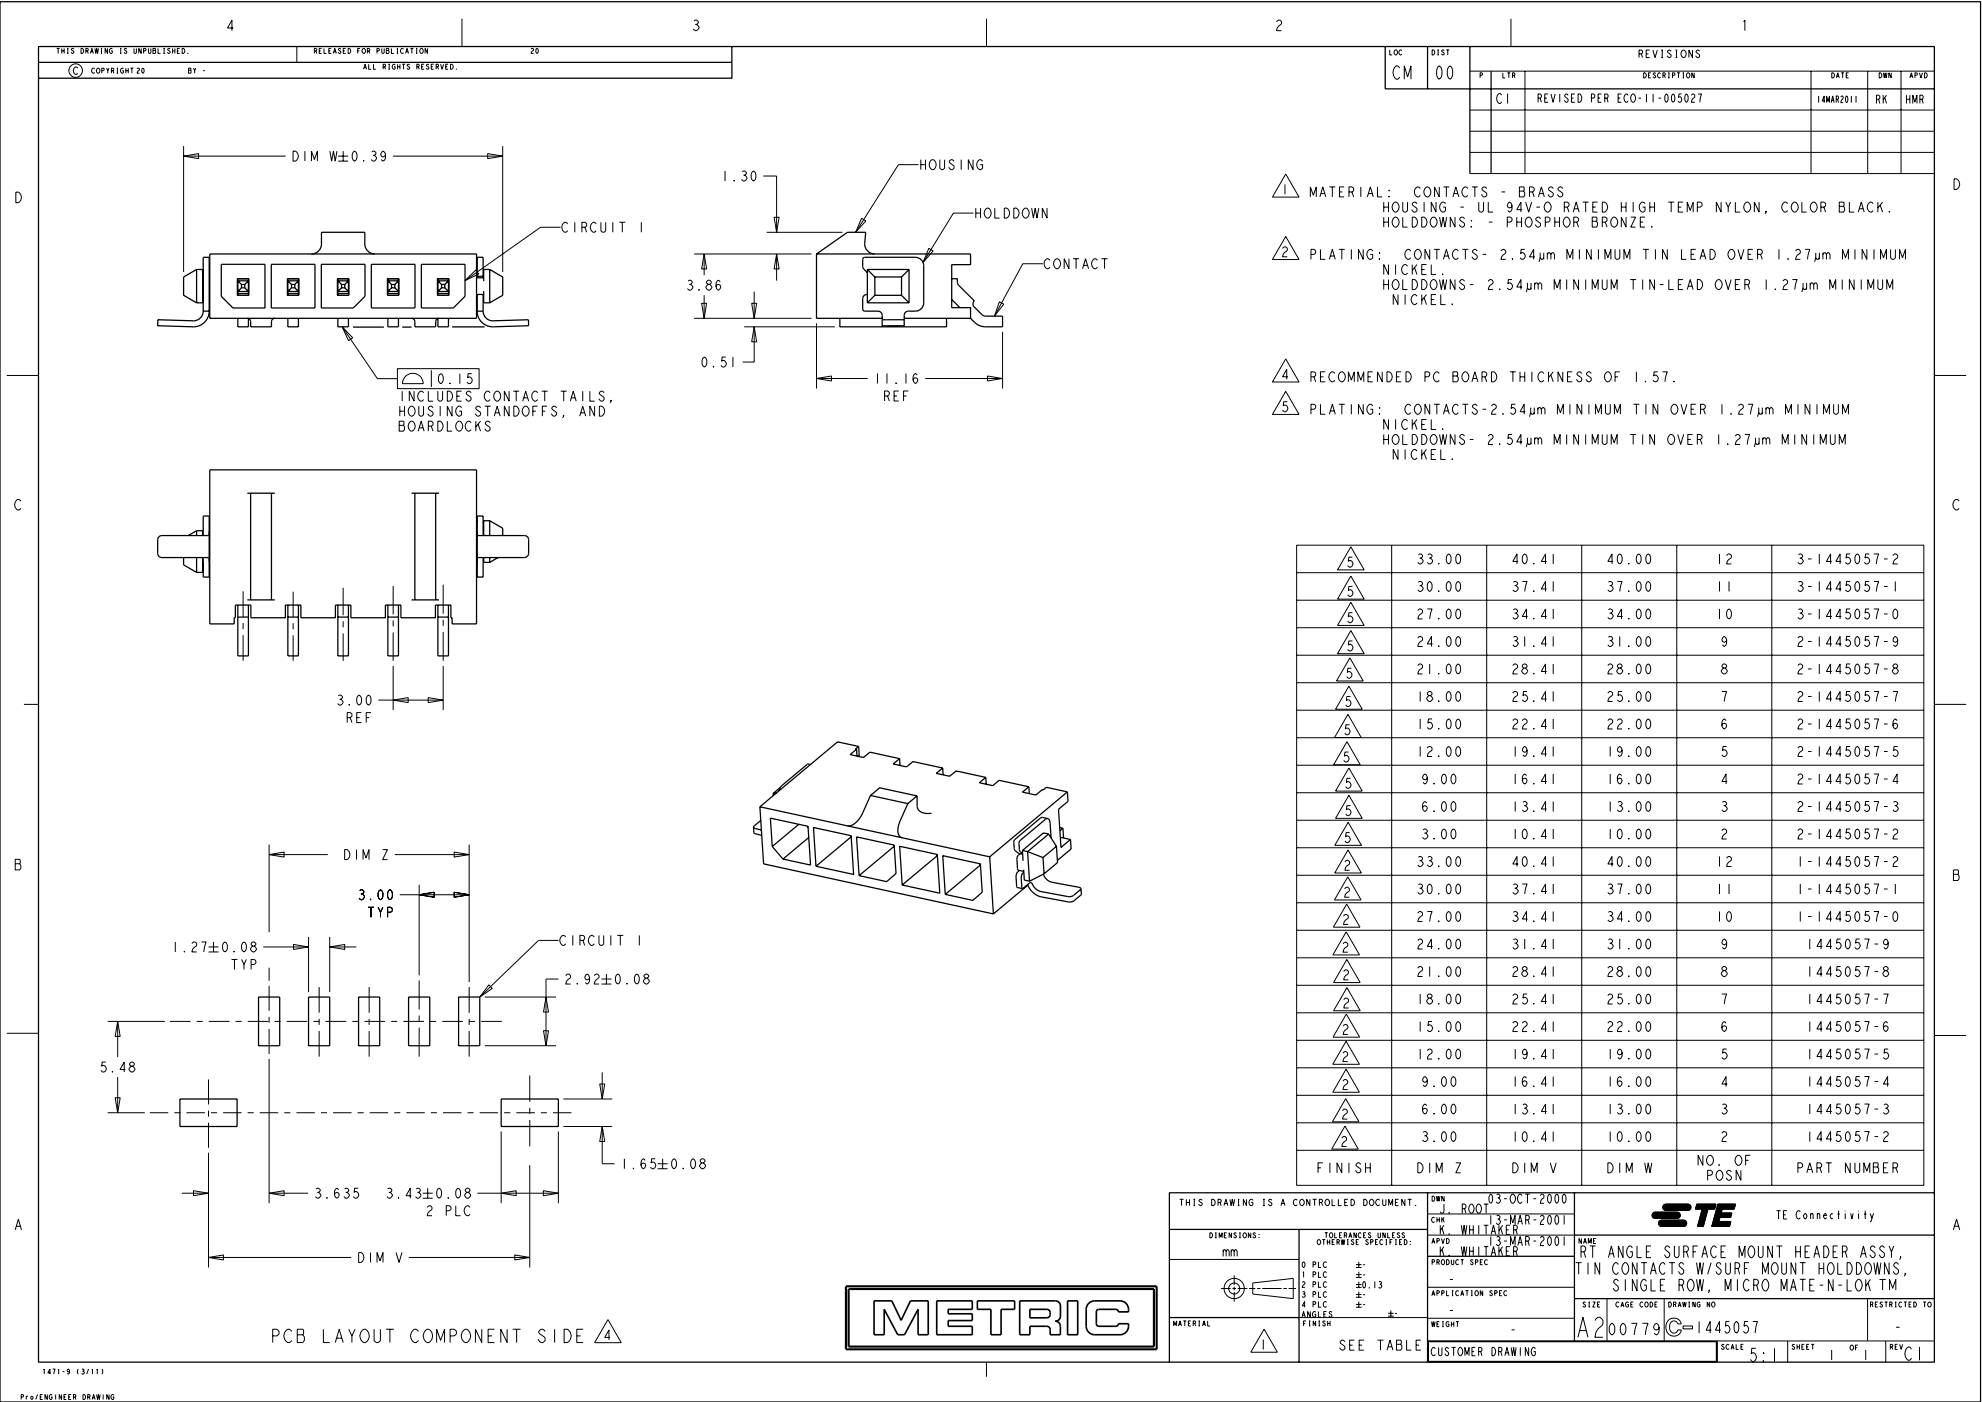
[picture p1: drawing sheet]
<svg xmlns="http://www.w3.org/2000/svg" width="594mm" height="421mm" viewBox="0 0 594 421" stroke-linecap="round" stroke-linejoin="round" font-family="sans-serif">
<g fill="none" stroke="#000" stroke-width=".3">
<path d="M17 14.5h.9M17.4 14.5v1.5M18.5 14.5v1.5M18.5 15.3h.7M19.2 14.5v1.5M20.2 14.5h.3M20.2 16h.3M20.3 14.5v1.5M22.1 14.8l-.2-.3-.5 .3 .7 .7-.1 .4-.3 .1-.4-.3M24.3 14.5a.76 .76 0 0 1 .8 .8 .76 .76 0 0 1-.8 .7zM25.7 15.3l.7-.2v-.5l-.7-.1v1.5M26.2 15.3l.3 .7"/>
<path d="M27.1 16l.5-1.5 .4 1.5M27.3 15.5h.5M28.5 14.5l.2 1.5 .3-1.5 .3 1.5 .2-1.5M30.3 14.5h.3M30.3 16h.3M30.4 14.5v1.5M32.2 14.5v1.5l-.7-1.5v1.5M33.7 14.8l-.3-.3a.77 .77 0 0 0-.6 .8 .77 .77 0 0 0 .6 .7l.3-.2v-.5h-.4M36 14.5h.4M36 16h.4M36.2 14.5v1.5M38 14.8l-.3-.3-.4 .3 .7 .7-.1 .4-.3 .1-.4-.3"/>
<path d="M40.2 14.5v1.3l.3 .2 .4-.2v-1.3M42.4 14.5v1.5l-.8-1.5v1.5M43.1 15.3l.6-.2v-.5l-.6-.1v1.5M44.5 14.5v1.3l.3 .2 .4-.2v-1.3M45.9 14.5l.7 .1 .1 1.2-.2 .2h-.6zM45.9 15.1h.6M47.4 14.5v1.5h.7M49 14.5h.4M49 16h.4M49.2 14.5v1.5M51 14.8l-.3-.3-.4 .3 .7 .7-.1 .4-.3 .1-.4-.3M51.7 14.5v1.5"/>
<path d="M51.7 15.3h.8M52.5 14.5v1.5M53.2 15.3h.4M53.9 14.5h-.7v1.5h.7M54.6 14.5a.76 .76 0 0 1 .8 .8 .76 .76 0 0 1-.8 .7zM56.3 15.9l.1 .1zM69.9 8.4h-1.6l1.3-2.4v3.2M89 14v4.7M94.3 15.3l.6-.2v-.5l-.6-.1v1.5M94.7 15.3l.3 .7M95.7 15.3h.5M96.5 14.5h-.8v1.5h.8"/>
<path d="M97.2 14.5v1.5h.7M98.6 15.3h.5M99.3 14.5h-.7v1.5h.7M100 16l.4-1.5 .5 1.5M100.2 15.5h.5M102.2 14.8l-.2-.3-.5 .3 .7 .7-.1 .4-.3 .1-.4-.4M103 15.3h.4M103.7 14.5h-.7v1.5h.7M104.4 14.5a.76 .76 0 0 1 .8 .8 .76 .76 0 0 1-.8 .7zM107.3 15.3h.4M108 14.5h-.7v1.5M108.8 14.6l.2-.1a.77 .77 0 0 1 .6 .8 .77 .77 0 0 1-.6 .7l-.5-.7z"/>
<path d="M110.2 15.3l.6-.2v-.5l-.6-.1v1.5M110.6 19.3v1.5h.7M110.6 15.3l.3 .7M112 19.3v1.5h.7M113.1 15.3l.6-.2v-.5l-.6-.1v1.5M114.5 14.5v1.3l.3 .2 .4-.2v-1.3M115.9 14.5l.7 .1 .1 1.2-.2 .2h-.6zM115.9 15.1h.6M116.5 19.3h.4M116.7 19.3v1.5M117.4 14.5v1.5h.7M118.5 19.5l-.3-.2a.77 .77 0 0 0-.6 .7 .77 .77 0 0 0 .6 .8l.3-.3v-.5h-.3"/>
<path d="M119 14.5h.4M119 16h.4M119.2 14.5v1.5M119.2 19.3v1.5M120 19.3v1.5M120.6 19.3h.9M121 14.8l-.3-.3a.77 .77 0 0 0-.6 .8 .77 .77 0 0 0 .6 .7l.3-.2M121 19.3v1.5M121.6 16l.5-1.5 .4 1.5M121.8 15.5h.6M122.8 19.5l-.2-.2-.5 .2 .7 .8v.4l-.4 .1-.4-.4M123.1 14.5h.9"/>
<path d="M123.5 14.5v1.5M124.8 14.5h.4M124.8 16h.4M125 14.5v1.5M126.1 14.6l.2-.1a.77 .77 0 0 1 .7 .8 .77 .77 0 0 1-.7 .7l-.4-.7zM127.2 19.3h-.7v1.5h.7M128.2 14.5v1.5l-.7-1.5v1.5M128.6 19.5l-.2-.2-.5 .2 .7 .8-.1 .4-.3 .1-.4-.4M130.1 19.3h-.8v1.5h.8M132.1 19.3l.5 1.5 .4-1.5M134.4 19.3h-.7v1.5h.7M135.1 19.3a.76 .76 0 0 1 .8 .7 .76 .76 0 0 1-.8 .8z"/>
<path d="M138.6 5.6v8.4M159.3 14.8l.2-.3 .5 .3-.7 1.2h.7M160.9 14.6h.3l.2 .4v.5l-.3 .5-.4-.5zM208.1 6.3l.4-.3a.79 .79 0 0 1 1 .8l-.6 .5a.88 .88 0 0 1 .5 1.4 .88 .88 0 0 1-1.5 0M208.5 7.3h.4M295.9 5.6v8.4M382.8 6.5l.6-.5h.4l.6 .5a1.22 1.22 0 0 1-1 1.4l-.5 1.3h1.5M416.8 15v1.5h.7M418.3 15.1l.2-.1a.78 .78 0 0 1 .7 .7 .78 .78 0 0 1-.7 .8l-.4-.8zM420.4 15.2l-.2-.2a.77 .77 0 0 0-.7 .7 .77 .77 0 0 0 .7 .8l.2-.3M429.5 15a.76 .76 0 0 1 .8 .7 .76 .76 0 0 1-.8 .8zM431.1 15h.4"/>
<path d="M431.1 16.5h.4M431.3 15v1.5M433.1 15.2l-.2-.2-.5 .2 .7 .8-.1 .4-.3 .1-.4-.4M433.8 15h.9M434.2 15v1.5M453.2 5.6v8.4M491.6 16.1l.9-.1v-.8l-.9-.2v2.3M492.2 16.1l.4 1.2M493.7 16.1h.7M494.8 15h-1.1v2.3h1.1M495.7 15l.7 2.3 .6-2.3M498.2 15h.6"/>
<path d="M498.3 17.3h.5M498.5 15v2.3M501.2 15.4l-.4-.4-.7 .4 .2 .4 .9 .7-.1 .6-.6 .2-.5-.6M502.5 15h.6M502.5 17.3h.6M502.8 15v2.3M504.5 15.2l.3-.2a1.14 1.14 0 0 1 .9 1.1 1.14 1.14 0 0 1-.9 1.2l-.3-.2a1.3 1.3 0 0 1 0-1.9zM507.6 15v2.3l-1.1-2.3v2.3M509.7 15.4l-.4-.4-.6 .4 .1 .4 .9 .7-.1 .6-.5 .2-.6-.6M522.9 6.5l.4-.5v3.2M23.3 20.5l-.4-.4a1.14 1.14 0 0 0-.9 1.1 1.14 1.14 0 0 0 .9 1.1l.4-.3M28.4 20.7l-.3-.3a.77 .77 0 0 0-.6 .8 .77 .77 0 0 0 .6 .8l.3-.3"/>
<path d="M29.2 20.6l.1-.2a.77 .77 0 0 1 .7 .8 .77 .77 0 0 1-.7 .8l-.4-.8zM30.5 21.2l.7-.1v-.5l-.7-.2v1.6M32 20.4l.3 .8v.8M32.7 20.4l-.4 .8M33.4 21.2l.6-.1v-.5l-.6-.2v1.6M33.9 21.2l.2 .8M35 20.4h.4M35 22h.4M35.2 20.4v1.6M37 20.7l-.3-.3a.77 .77 0 0 0-.6 .8 .77 .77 0 0 0 .6 .8l.3-.3v-.5h-.3M37.7 20.4v1.6M37.7 21.2h.8"/>
<path d="M38.5 20.4v1.6M39.1 20.4h.9M39.5 20.4v1.6M41.1 20.7l.3-.3 .4 .3-.7 1.3h.7M42.7 20.6l.2-.2 .3 .5v.6l-.3 .5-.4-.5zM56.5 20.4l.7 .2 .1 1.1-.2 .3h-.6zM56.5 21.1h.6M58 20.4l.4 .8v.8M58.7 20.4l-.3 .8M60.9 21.2h.5M109 20.8l.5-1.5 .4 1.5M109.2 20.3h.6"/>
<path d="M114.9 20l.6-.1v-.5l-.6-.1v1.5M115.4 20l.2 .8M116.5 20.8h.4M119.2 20h.8M125 20l.6-.1v-.5l-.6-.1v1.5M125.5 20l.2 .8M126.5 20h.4M129.3 20h.5M130.8 20l.6-.1v-.5l-.6-.1v1.5M131.2 20l.3 .8M133.7 20h.4M136.8 20.7l.1 .1z"/>
<path d="M419.8 20.4l-.6-.6a2.09 2.09 0 0 0-1 3.3l.6 .7h.4l.6-.7M421.2 23.8v-4l1 3.3 1-3.3v4M431.3 20.1l.4-.3a2.71 2.71 0 0 1 0 4 2.82 2.82 0 0 1-.4-3.7zM434.5 20.1l.4-.3a2.71 2.71 0 0 1 0 4 2.82 2.82 0 0 1-.4-3.7zM440.8 33h139.3M440.8 21.3h139.3M440.8 39.4h139.3M443.9 22.6l.6-.1v-.5l-.6-.2v1.6M450.4 28.5l-.5-.5a1.6 1.6 0 0 0-1 1.5 1.6 1.6 0 0 0 1 1.5l.5-.4M450.7 21.8v1.6h.7M452.1 21.8h.9M452.2 28v3"/>
<path d="M452.5 21.8v1.6M453.6 22.6l.6-.1v-.5l-.6-.2v1.6M454.1 22.6l.2 .8M457.4 21.3v30.8M461.3 29.4h.6l.4-.4v-.4l-.4-.4h-.6v2.5M461.9 29.4l.4 1.3M463.3 29.4h.6M464.3 28.2h-1v2.5h1M465.2 28.2l.6 2.5 .6-2.5M467.8 28.2v2.5M470.3 28.6l-.4-.4-.6 .4 .1 .4 .9 .8-.1 .7-.5 .2-.5-.6M471.3 29.4h.6"/>
<path d="M472.3 28.2h-1v2.5h1M473.3 28.2a1.26 1.26 0 0 1 1.1 1.2 1.26 1.26 0 0 1-1.1 1.3zM477.3 29.4h.6l.4-.4v-.4l-.4-.4h-.6v2.5M479.3 29.4h.6M480.3 28.2h-1v2.5h1M481.3 29.4h.6l.4-.4v-.4l-.4-.4h-.6v2.5M481.9 29.4l.4 1.3M485.3 29.4h.6M486.3 28.2h-1v2.5h1M488.3 28.6l-.4-.4a1.33 1.33 0 0 0-.9 1.2 1.33 1.33 0 0 0 .9 1.3l.4-.4M489.4 28.4l.3-.2a1.33 1.33 0 0 1 .8 1.2 1.33 1.33 0 0 1-.8 1.3l-.3-.2a1.63 1.63 0 0 1 0-2.1zM491.4 29.4h.8"/>
<path d="M493 21.8a.76 .76 0 0 1 .8 .8 .76 .76 0 0 1-.8 .8zM493.8 28.2v2.5M494.4 22.6h.4M495.1 21.8h-.7v1.6h.7M495.8 28.2v2.5M496.6 22.1l-.3-.3-.5 .3 .8 .8-.1 .3-.4 .2-.4-.4M497.4 29.4h.8M498 22.1l-.3-.3a.77 .77 0 0 0-.6 .8 .77 .77 0 0 0 .6 .8l.3-.3M498.7 22.6l.7-.1v-.5l-.7-.2v1.6M499.2 22.6l.3 .8M499.5 28.4l.3-.2a1.7 1.7 0 0 1 0 2.5 1.76 1.76 0 0 1-.3-2.3zM500.3 21.8h.4"/>
<path d="M500.3 23.4h.4M500.5 21.8v1.6M501.5 28.4l.3-.2a1.7 1.7 0 0 1 0 2.5 1.76 1.76 0 0 1-.3-2.3zM501.6 22.6l.6-.1v-.5l-.6-.2v1.6M503 21.8h.9M503.4 21.8v1.6M504.3 28.2h-.8l-.1 1 .3-.2a.84 .84 0 0 1 .7 .8 .84 .84 0 0 1-.7 .9l-.4-.4M504.7 21.8h.3M504.7 23.4h.3M504.9 21.8v1.6M505.5 28.4l.3-.2a1.7 1.7 0 0 1 0 2.5 1.78 1.78 0 0 1-.3-2.3zM506 22l.2-.2a.77 .77 0 0 1 .6 .8 .77 .77 0 0 1-.6 .8l-.4-.8z"/>
<path d="M507.3 28.6l.6-.4 .4 .4-.1 .6a1.69 1.69 0 0 0-.9 1.5h1M508.1 21.8v1.6l-.7-1.6v1.6M509.3 28.2h1l-.5 2.5M543.2 21.3v30.8M545.4 28.8v2M547.3 30.3h-.8l.6-1.5v2M547.8 30.8v-2l.4 1.6 .5-1.6v2M549.2 30.8l.4-2 .5 2M549.4 21.8a.76 .76 0 0 1 .8 .8 .76 .76 0 0 1-.8 .8zM549.4 30.1h.5M550.7 29.8h.4l.3-.3-.3-.7h-.4v2M550.7 23.4l.5-1.6 .4 1.6"/>
<path d="M550.9 22.9h.5M551.1 29.8l.3 1M552.1 29.1l.3-.3 .4 .3-.7 1.7h.7M552.2 21.8h.9M552.6 21.8v1.6M553.7 29l.1-.2 .2 .2 .2 .5-.1 .9-.3 .4-.3-.7zM553.7 22.6h.5M554.4 21.8h-.7v1.6h.7M555.2 28.8v2M556.6 28.8v2M560.1 21.3v30.8M562.8 29.8h.6l.4-.4v-.4l-.4-.5h-.6v2.5"/>
<path d="M563.4 29.8l.4 1.2M563.6 21.8a.76 .76 0 0 1 .8 .8 .76 .76 0 0 1-.8 .8zM564.8 28.5v2.5M564.9 21.8l.2 1.6 .3-1.6 .3 1.6 .2-1.6M565.3 29.4l.5 1.6M565.8 28.5l-1 1.5M567.2 21.8v1.6l-.7-1.6v1.6M570.1 21.3v30.8M571.8 28.5v2.5M571.8 29.8h1M572.8 23.4l.4-1.6 .5 1.6M572.8 28.5v2.5"/>
<path d="M573 22.9h.5M573.7 31v-2.5l.6 2.1 .6-2.1v2.5M574.3 22.6l.7-.1v-.5l-.7-.2v1.6M575.7 21.8l.4 1.6 .5-1.6M575.8 29.8h.6l.4-.4v-.4l-.4-.5h-.6v2.5M576.4 29.8l.4 1.2M577.2 21.8a.76 .76 0 0 1 .8 .8 .76 .76 0 0 1-.8 .8zM4.7 57.6a1.59 1.59 0 0 1 1.7 1.6 1.59 1.59 0 0 1-1.6 1.6zM55.1 46.8l4.5-.7v1.5zM55.1 46.8h30.6M55.1 43.8v37.8M87.9 45.3a1.5 1.5 0 0 1 1.6 1.5 1.5 1.5 0 0 1-1.6 1.5z"/>
<path d="M91.5 45.3v3M93.4 48.3v-3l.9 2.5 .9-2.5v3M98.9 45.3l.6 3 .5-3 .5 3 .6-3M101.4 46.8h3M101.4 48.3h3M102.9 45.3v3M106 45.6l.4-.3 .3 .3a1.9 1.9 0 0 1-.3 2.7l-.4-.2a2.08 2.08 0 0 1 0-2.5zM109 48.1l.2 .2zM111.5 45.6l.4-.3a.75 .75 0 0 1 .9 .8l-.6 .5a.83 .83 0 0 1 .5 1.3 .83 .83 0 0 1-1.4-.1M111.9 46.6h.3M115.6 46.3l-.2 .5-.5 .3-.5-.3a1.09 1.09 0 0 1 .5-1.5l.4 .3a1.9 1.9 0 0 1-.4 2.7l-.5-.5M117.8 46.8h33"/>
<path d="M146.3 46.1l4.5 .7-4.5 .8zM150.8 43.8v37.8M217.4 51.3v3M220.1 54l.2 .3zM222.6 51.5l.4-.2a.75 .75 0 0 1 .9 .7l-.6 .5a.83 .83 0 0 1 .5 1.3 .83 .83 0 0 1-1.4 0M223 52.5h.3M225.6 51.5l.4-.2 .4 .2a1.9 1.9 0 0 1-.4 2.8l-.4-.3a2.08 2.08 0 0 1 0-2.5zM228.9 52.8h4v16.9M275.4 49.4h-5.9l-12.9 20.3M276.2 47.9v3M276.2 49.4h1.4M277.6 47.9v3"/>
<path d="M279.2 48.1l.3-.2a1.53 1.53 0 0 1 1.3 1.5 1.53 1.53 0 0 1-1.3 1.5l-.3-.3a1.73 1.73 0 0 1 0-2.5zM281.9 47.9v2.5l.5 .5h.4l.5-.5v-2.5M286.1 48.4l-.5-.5a.75 .75 0 0 0-.9 .7l.5 .5a1.01 1.01 0 0 1 .8 1.5l-.8 .3-.7-.8M288.3 47.9v3M291.8 47.9v3l-1.4-3v3M294.7 48.4l-.5-.5a1.53 1.53 0 0 0-1.3 1.5 1.53 1.53 0 0 0 1.3 1.5l.5-.5v-1h-.7M385.4 55.3v3M385.6 52.2l4 6.9h-8zM393 59.1v-3l.9 2.5 .9-2.5v3M395.8 59.1l.9-3 .9 3M396.2 58.1h1.1M398.7 56.1h1.8"/>
<path d="M399.6 56.1v3M401.7 57.6h.9M403.1 56.1h-1.4v3h1.4M404.6 57.6h.9l.3-.3 .2-.2-.2-.8-.3-.2h-.9v3M405.5 57.6l.5 1.5M408.1 56.1v3M410.1 59.1l.9-3 .9 3M410.4 58.1h1.1M413.1 56.1v3h1.4M416.5 58.8l.2 .3zM416.5 57.1l.2 .2zM425.9 56.6l-.5-.5a1.53 1.53 0 0 0-1.2 1.5 1.53 1.53 0 0 0 1.2 1.5l.5-.5"/>
<path d="M427.6 56.3l.3-.2a1.53 1.53 0 0 1 1.3 1.5 1.53 1.53 0 0 1-1.3 1.5l-.3-.3a1.72 1.72 0 0 1 0-2.5zM431.6 56.1v3l-1.4-3v3M432.9 56.1h1.8M433.8 56.1v3M435.7 59.1l.9-3 .9 3M436.1 58.1h1.1M440.2 56.6l-.5-.5a1.53 1.53 0 0 0-1.3 1.5 1.53 1.53 0 0 0 1.3 1.5l.5-.5M440.8 52.1h139.3M440.8 45.7h139.3M441.4 56.1h1.8M442.3 56.1v3M445.9 56.6l-.5-.5a.75 .75 0 0 0-.9 .7l.5 .5a1.02 1.02 0 0 1 .7 1.5l-.7 .3-.7-.8"/>
<path d="M450.3 57.6h1.1M455.7 56.1h1.2l.2 .2-.2 1 .4 .5v.8l-.4 .5h-1.2zM455.7 57.3h1.2M458.7 57.6h.9l.4-.3 .1-.2-.1-.8-.4-.2h-.9v3M459.6 57.6l.5 1.5M461.4 59.1l.9-3 .9 3M461.7 58.1h1.1M465.8 56.6l-.5-.5a.75 .75 0 0 0-.9 .7l.6 .5a1.02 1.02 0 0 1 .7 1.5l-.7 .3-.8-.8M468.7 56.6l-.5-.5a.75 .75 0 0 0-.9 .7l.5 .5a1.02 1.02 0 0 1 .7 1.5l-.7 .3-.7-.8M586 53.6a1.59 1.59 0 0 1 1.7 1.6 1.59 1.59 0 0 1-1.7 1.6zM168.1 68.2h-6l-22.6 16M170.3 67.2l-.6-.5a1.53 1.53 0 0 0-1.2 1.5 1.53 1.53 0 0 0 1.2 1.5l.6-.5"/>
<path d="M172.4 66.7v3M174.5 68.2h.9l.4-.3 .2-.2-.2-.8-.4-.2h-.9v3M175.4 68.2l.6 1.5M178.8 67.2l-.5-.5a1.53 1.53 0 0 0-1.3 1.5 1.53 1.53 0 0 0 1.3 1.5l.5-.5M180.2 66.7v2.5l.6 .5h.3l.6-.5v-2.5M183.8 66.7v3M185.7 66.7h1.8M186.6 66.7v3M192.3 66.7v3M208.2 76.2h35.2M211.2 76.2l.7 4.5h-1.5zM211.2 76.2v6.3"/>
<path d="M229.9 69.7h22.8M232.2 65.2h1.5l-.8 4.5zM232.9 76.2l.8 4.5h-1.5zM232.9 76.2v8M258.4 65.5l1.3 .8-3.1 3.4zM278.6 74.5l1.2 .8-3 3.4zM291.9 63.9h-6l-9.1 14.8M292.7 62.4v3M292.7 63.9h1.4M294.1 62.4v3M295.7 62.7l.3-.3a1.53 1.53 0 0 1 1.3 1.5 1.53 1.53 0 0 1-1.3 1.5l-.3-.2a1.72 1.72 0 0 1 0-2.5zM298.4 62.4v3h1.4"/>
<path d="M301.2 62.4a1.5 1.5 0 0 1 1.6 1.5 1.5 1.5 0 0 1-1.6 1.5zM304.1 62.4a1.5 1.5 0 0 1 1.6 1.5 1.5 1.5 0 0 1-1.6 1.5zM307.1 62.7l.3-.3a1.53 1.53 0 0 1 1.3 1.5 1.53 1.53 0 0 1-1.3 1.5l-.3-.2a1.73 1.73 0 0 1 0-2.5zM309.4 62.4l.5 3 .6-3 .5 3 .5-3M312.8 79.1h-6l-8.6 15.7M314 62.4v3l-1.4-3v3M314.9 78.1l-.5-.5a1.53 1.53 0 0 0-1.3 1.5 1.53 1.53 0 0 0 1.3 1.5l.5-.5M316.5 77.9l.3-.3a1.53 1.53 0 0 1 1.3 1.5 1.53 1.53 0 0 1-1.3 1.5l-.3-.2a1.73 1.73 0 0 1 0-2.5zM320.6 77.6v3l-1.4-3v3M321.8 77.6h1.8M322.7 77.6v3M325 79.6h1.1"/>
<path d="M329.1 78.1l-.5-.5a1.53 1.53 0 0 0-1.2 1.5 1.53 1.53 0 0 0 1.2 1.5l.5-.5M330.4 77.6h1.8M331.3 77.6v3M384.7 74.5l.5-.5h.4l.5 .5a1.16 1.16 0 0 1-.9 1.3l-.5 1.2h1.4M385.6 70.9l4 7h-8zM393.2 76.3h.9l.3-.3 .2-.2-.2-.8-.3-.2h-.9v3M396 74.8v3h1.4M398.7 77.8l.9-3 .9 3M399 76.8h1.1M401.5 74.8h1.8M402.4 74.8v3M405.3 74.8v3"/>
<path d="M408.8 74.8v3l-1.4-3v3M411.7 75.3l-.5-.5a1.53 1.53 0 0 0-1.3 1.5 1.53 1.53 0 0 0 1.3 1.5l.5-.5v-1h-.7M413.7 77.5l.1 .3zM413.7 75.8l.1 .2zM415 60.6v3M415 65.1v3M415 62.1h1.4M415 66.6h1.4M416.4 79.3v3.1l-1.4-3.1v3.1M416.4 60.6v3M416.4 65.1v3M418 60.9l.4-.3a1.53 1.53 0 0 1 1.2 1.5 1.53 1.53 0 0 1-1.2 1.5l-.4-.2a1.73 1.73 0 0 1 0-2.5z"/>
<path d="M418 65.4l.4-.3a1.53 1.53 0 0 1 1.2 1.5 1.53 1.53 0 0 1-1.2 1.5l-.4-.2a1.73 1.73 0 0 1 0-2.5zM418.6 79.3v3.1M420.7 60.6v2.5l.5 .5h.4l.5-.5v-2.5M420.7 65.1v3h1.4M422.1 79.8l-.5-.5a1.53 1.53 0 0 0-1.3 1.6 1.53 1.53 0 0 0 1.3 1.5l.5-.5M423.1 75.3l-.5-.5a1.53 1.53 0 0 0-1.3 1.5 1.53 1.53 0 0 0 1.3 1.5l.5-.5M423.6 65.1a1.5 1.5 0 0 1 1.6 1.5 1.5 1.5 0 0 1-1.6 1.5zM423.6 79.3v3.1M424.7 75l.4-.2a1.53 1.53 0 0 1 1.2 1.5 1.53 1.53 0 0 1-1.2 1.5l-.4-.3a1.73 1.73 0 0 1 0-2.5zM425 61.1l-.6-.5a.75 .75 0 0 0-.8 .8l.5 .5a1.01 1.01 0 0 1 .7 1.5l-.7 .2-.7-.7M425 79.3l-1.4 1.8M426.4 65.1a1.5 1.5 0 0 1 1.6 1.5 1.5 1.5 0 0 1-1.6 1.5z"/>
<path d="M427.1 60.6v3M427.8 79.3h-1.4v3.1h1.4M428.8 74.8v3l-1.4-3v3M429.3 79.3v3.1h1.4M429.4 65.4l.4-.3a1.53 1.53 0 0 1 1.2 1.5 1.53 1.53 0 0 1-1.2 1.5l-.4-.2a1.74 1.74 0 0 1 0-2.5zM430 74.8h1.8M430.7 60.6v3l-1.4-3v3M430.9 74.8v3M431.7 65.1l.6 3 .5-3 .5 3 .6-3M432.9 77.8l.9-3 .9 3M433.2 76.8h1.1M433.5 61.1l-.5-.5a1.53 1.53 0 0 0-1.3 1.5 1.53 1.53 0 0 0 1.3 1.5l.5-.5v-1h-.7"/>
<path d="M436.4 65.1v3l-1.4-3v3M437.3 75.3l-.5-.5a1.53 1.53 0 0 0-1.2 1.5 1.53 1.53 0 0 0 1.2 1.5l.5-.5M438 62.1h1M438.6 74.8h1.8M439.2 65.6l-.5-.5a.75 .75 0 0 0-.9 .8l.5 .5a1.01 1.01 0 0 1 .7 1.5l-.7 .2-.7-.7M439.5 74.8v3M441.2 67.9l.2 .2zM441.2 66.1l.2 .3zM443 75.3l-.5-.5a.75 .75 0 0 0-.9 .7l.6 .5a1.01 1.01 0 0 1 .7 1.5l-.7 .3-.8-.8M443.5 60.6v2.5l.5 .5h.4l.5-.5v-2.5M444.7 76.3h1M446.4 60.6v3h1.4"/>
<path d="M446.5 66.6h1.1M450.2 75.3l.5-.5h.4l.5 .5a1.16 1.16 0 0 1-.9 1.2l-.5 1.3h1.4M452.1 66.6h.8l.4-.2 .2-.3-.2-.7-.4-.3h-.8v3M453.5 61.6l-.2 .5-.5 .3-.6-.3a1.09 1.09 0 0 1 .6-1.5l.3 .3a1.9 1.9 0 0 1-.3 2.7l-.6-.5M453.6 77.5l.1 .3zM454.9 66.6h1.4M454.9 65.1v3M456.3 65.1v3M456.5 62.9h-1.6l1.3-2.3v3M457.3 74.8h-1.1l-.2 1.2a.91 .91 0 0 1 1.5 .8 .91 .91 0 0 1-1.5 .7l-.1-.2M457.6 60.6l.9 3 .9-3M457.9 65.4l.4-.3a1.53 1.53 0 0 1 1.2 1.5 1.53 1.53 0 0 1-1.2 1.5l-.4-.2a1.73 1.73 0 0 1 0-2.5z"/>
<path d="M460.3 77h-1.6l1.3-2.2v3M460.8 62.1h1.1M461.9 75.8v1.5l.4 .5h.3l.4-.5M461.9 77.3l-.3 1.2M462 65.6l-.5-.5a.75 .75 0 0 0-.9 .8l.5 .5a1.01 1.01 0 0 1 .8 1.5l-.8 .2-.7-.7M463 75.8v2M463.5 66.6h.8l.4-.2 .2-.3-.2-.7-.4-.3h-.8v3M463.6 60.9l.4-.3a1.53 1.53 0 0 1 1.2 1.5 1.53 1.53 0 0 1-1.2 1.5l-.4-.2a1.73 1.73 0 0 1 0-2.5zM464.1 76.3l.3-.5h.4l.3 .5v1.5M464.1 75.8v2M465.1 76.3l.4-.5h.3l.4 .5v1.5M466.3 66.6h1.4"/>
<path d="M466.3 65.1v3M467.7 65.1v3M469.2 62.1h.8l.4-.2 .2-.3-.2-.7-.4-.3h-.8v3M469.3 65.4l.4-.3a1.53 1.53 0 0 1 1.2 1.5 1.53 1.53 0 0 1-1.2 1.5l-.4-.2a1.73 1.73 0 0 1 0-2.5zM469.9 77.8v-3l.9 2.5 .9-2.5v3M470 62.1l.6 1.5M471.8 63.6l.9-3 .9 3M472 66.6h.9l.3-.2 .2-.3-.2-.7-.3-.3h-.9v3M472.2 62.6h1M472.9 66.6l.5 1.5M473.7 74.8v3M474.7 60.6h1.8"/>
<path d="M475.6 60.6v3M477.2 74.8v3l-1.4-3v3M477.5 65.1h1.3l.1 .3-.1 1 .3 .5v.7l-.3 .5h-1.3zM477.5 66.4h1.3M477.7 62.1h.9M479.1 60.6h-1.4v3h1.4M479.4 74.8v3M480.6 60.6a1.5 1.5 0 0 1 1.6 1.5 1.5 1.5 0 0 1-1.6 1.5zM480.6 66.6h.8l.4-.2 .2-.3-.2-.7-.4-.3h-.8v3M481.3 77.8v-3l.9 2.5 .9-2.5v3M481.4 66.6l.6 1.5M483.6 65.4l.3-.3a1.53 1.53 0 0 1 1.3 1.5 1.53 1.53 0 0 1-1.3 1.5l-.3-.2a1.74 1.74 0 0 1 0-2.5z"/>
<path d="M484.4 74.8v2.5l.5 .5h.4l.5-.5v-2.5M486.3 62.1h1.4M486.3 60.6v3M487 77.8v-3l.9 2.5 .9-2.5v3M487.7 65.1v3l-1.4-3v3M487.7 60.6v3M489.1 65.1h1.4l-1.4 3h1.4M489.8 60.6v3M491.9 66.6h.9M492.7 74.8h1.8M493.4 61.1l-.6-.5a1.53 1.53 0 0 0-1.2 1.5 1.53 1.53 0 0 0 1.2 1.5l.6-.5v-1h-.7M493.4 65.1h-1.5v3h1.5"/>
<path d="M493.6 74.8v3M494.8 62.1h1.4M494.8 60.6v3M495.3 67.9l.2 .2zM496.2 60.6v3M496.5 74.8v3M500 74.8v3l-1.4-3v3M500.3 60.6h1.8M501.2 60.6v3M503.4 62.1h.8M504.3 74.8v3h1.4M504.8 60.6h-1.4v3h1.4"/>
<path d="M506 63.6v-3l.9 2.5 .9-2.5v3M507.2 76.3h.9M508.6 74.8h-1.4v3h1.4M509.1 62.1h.8l.4-.2 .2-.3-.2-.7-.4-.3h-.8v3M509.8 77.8l.9-3 .9 3M510.2 76.8h1.1M512.9 74.8a1.5 1.5 0 0 1 1.6 1.5 1.5 1.5 0 0 1-1.6 1.5zM516.2 60.6v3l-1.4-3v3M517.6 60.6l.7 1.5v1.5M518.7 75l.4-.2a1.53 1.53 0 0 1 1.3 1.5 1.53 1.53 0 0 1-1.3 1.5l-.4-.3a1.73 1.73 0 0 1 0-2.5zM519 60.6l-.7 1.5M520.5 60.6v3h1.4"/>
<path d="M521.2 74.8l.9 3 .9-3M523.5 60.9l.3-.3a1.53 1.53 0 0 1 1.3 1.5 1.53 1.53 0 0 1-1.3 1.5l-.3-.2a1.74 1.74 0 0 1 0-2.5zM524.3 76.3h.9M525.7 74.8h-1.4v3h1.4M527.1 76.3h.9l.4-.3 .1-.2-.1-.8-.4-.2h-.9v3M527.6 60.6v3l-1.4-3v3M528 76.3l.5 1.5M529.7 63.6l-.2-.2 .2 .2-.3 .5M533.5 74.8v3M536.1 61.1l-.5-.5a1.53 1.53 0 0 0-1.3 1.5 1.53 1.53 0 0 0 1.3 1.5l.5-.5M536.2 77.5l.2 .3zM537.7 60.9l.4-.3a1.53 1.53 0 0 1 1.2 1.5 1.53 1.53 0 0 1-1.2 1.5l-.4-.2a1.73 1.73 0 0 1 0-2.5z"/>
<path d="M538.5 75.3l.6-.5h.3l.5 .5a1.16 1.16 0 0 1-.8 1.2l-.6 1.3h1.4M540.4 60.6v3h1.4M541.4 74.8h1.4l-.7 3M543.4 60.9l.4-.3a1.53 1.53 0 0 1 1.2 1.5 1.53 1.53 0 0 1-1.2 1.5l-.4-.2a1.73 1.73 0 0 1 0-2.5zM544.6 75.8v1.5l.3 .5h.4l.3-.5M544.6 77.3l-.4 1.2M545.6 75.8v2M546.1 62.1h.9l.3-.2 .2-.3-.2-.7-.3-.3h-.9v3M546.7 76.3l.4-.5h.3l.4 .5v1.5M546.7 75.8v2M547 62.1l.5 1.5M547.8 76.3l.3-.5h.4l.4 .5v1.5"/>
<path d="M551.6 60.6h1.3l.2 .3-.2 1 .3 .5v.7l-.3 .5h-1.3zM551.6 61.9h1.3M552.6 77.8v-3l.9 2.5 .9-2.5v3M554.7 60.6v3h1.4M556.3 74.8v3M557.3 63.6l.9-3 .9 3M557.7 62.6h1M559.9 74.8v3l-1.4-3v3M561.8 61.1l-.6-.5a1.53 1.53 0 0 0-1.2 1.5 1.53 1.53 0 0 0 1.2 1.5l.6-.5M562 74.8v3M563.2 60.6v3M563.9 61.6l.7 2"/>
<path d="M564 77.8v-3l.9 2.5 .9-2.5v3M564.6 60.6l-1.4 1.8M566.6 63.4l.2 .2zM567 74.8v2.5l.6 .5h.3l.5-.5v-2.5M569.7 77.8v-3l.9 2.5 .9-2.5v3M102.6 98l3.2 3.3-1.3 .9zM102.6 98l10.6 15.6h6M139.5 84.2l3.2-3.2 .9 1.2zM206.4 84.3l.3-.3a.75 .75 0 0 1 .9 .8l-.5 .5a.83 .83 0 0 1 .5 1.3 .83 .83 0 0 1-1.4-.1M206.7 85.3h.4M208.2 95.5h35.2M209.6 86.8l.2 .2z"/>
<path d="M210.4 91h1.5l-.7 4.5zM211.2 88.5v7M212.4 85.3l-.5-.5a.75 .75 0 0 1 .9-.8l.5 .5-.5 .8M216 84.5l-.5-.5-.4 .3a1.9 1.9 0 0 0 .4 2.7 .93 .93 0 0 0 .6-.8 .93 .93 0 0 0-.6-.9l-.6 .2-.2 .5M223.2 98h27.2M225.4 91h1.5l-.7 4.5zM226.2 98l.7 4.5h-1.5zM226.2 87.5v8M226.2 98v10.6h-3.5M244.9 97v19.5M299.7 90.5l1.3 .7-2.8 3.6zM300.7 99.5v17"/>
<path d="M324.7 80.6l.9-3 .9 3M415 85.4h1.4M415 83.9v2.9M416.4 83.9v2.9M418 84.1l.4-.2a1.53 1.53 0 0 1 1.2 1.5 1.53 1.53 0 0 1-1.2 1.4l-.4-.2a1.73 1.73 0 0 1 0-2.5zM419.3 88.4v3l-1.4-3v3M420.7 83.9v2.9h1.4M421.4 88.4v3M423.6 83.9a1.5 1.5 0 0 1 1.6 1.5 1.5 1.5 0 0 1-1.6 1.4zM424.3 80.4l.7 2M425 88.9l-.6-.5a1.53 1.53 0 0 0-1.2 1.5 1.53 1.53 0 0 0 1.2 1.5l.6-.5M426.4 83.9a1.5 1.5 0 0 1 1.6 1.5 1.5 1.5 0 0 1-1.6 1.4z"/>
<path d="M426.4 80.9h.9M426.4 88.4v3M427.1 89.3l.7 2.1M427.8 88.4l-1.4 1.7M429.3 89.8h.8M429.4 84.1l.4-.2a1.53 1.53 0 0 1 1.2 1.5 1.53 1.53 0 0 1-1.2 1.4l-.4-.2a1.74 1.74 0 0 1 0-2.5zM430.7 88.4h-1.4v3h1.4M431.7 83.9l.6 2.9 .5-2.9 .5 2.9 .6-2.9M432.1 88.4v3h1.4M432.6 82.1l.2 .3zM435.5 91.1l.2 .3zM436.4 83.9v2.9l-1.4-2.9v2.9"/>
<path d="M439.2 84.4l-.5-.5a.75 .75 0 0 0-.9 .7l.5 .5a1.02 1.02 0 0 1 .7 1.5l-.7 .2-.7-.7M440.8 85.4h1.1M446.4 84.4l.5-.5h.3l.6 .5a1.17 1.17 0 0 1-.9 1.2l-.5 1.2h1.4M449.7 86.6l.2 .2zM453.5 83.9h-1.1l-.2 1.2a.95 .95 0 0 1 1.4 .6 .95 .95 0 0 1-1 1.1l-.5-.5M456.5 86.1h-1.6l1.3-2.2v2.9M458.1 86.3l.4 .5h.3l.4-.5M458.1 84.9v1.4M458.1 86.3l-.3 1.3M459.2 84.9v1.9M460.2 85.4l.4-.5h.4l.3 .5v1.4M460.2 84.9v1.9"/>
<path d="M461.3 85.4l.4-.5h.3l.4 .5v1.4M466.1 86.8v-2.9l.9 2.4 .9-2.4v2.9M469.9 83.9v2.9M473.4 83.9v2.9l-1.4-2.9v2.9M475.6 83.9v2.9M477.5 86.8v-2.9l.9 2.4 .9-2.4v2.9M480.6 83.9v2.4l.5 .5h.3l.6-.5v-2.4M483.2 86.8v-2.9l.9 2.4 .9-2.4v2.9M488.9 83.9h1.8M489.8 83.9v2.9M492.7 83.9v2.9M496.2 83.9v2.9l-1.4-2.9v2.9"/>
<path d="M497.8 85.4h1.1M500.5 83.9v2.9h1.4M503.4 85.4h.8M504.8 83.9h-1.4v2.9h1.4M506 86.8l.9-2.9 .9 2.9M506.4 85.8h1M509.1 83.9a1.5 1.5 0 0 1 1.6 1.5 1.5 1.5 0 0 1-1.6 1.4zM514.9 84.1l.4-.2a1.53 1.53 0 0 1 1.2 1.5 1.53 1.53 0 0 1-1.2 1.4l-.4-.2a1.73 1.73 0 0 1 0-2.5zM517.4 83.9l.9 2.9 .9-2.9M520.5 85.4h.8M521.9 83.9h-1.4v2.9h1.4M523.3 85.4h.9l.3-.3 .2-.2-.2-.8-.3-.2h-.9v2.9"/>
<path d="M524.2 85.4l.5 1.4M529.7 83.9v2.9M532.4 86.6l.2 .2zM534.7 84.4l.5-.5h.4l.5 .5a1.15 1.15 0 0 1-.9 1.2l-.5 1.2h1.4M537.6 83.9h1.4l-.7 2.9M540.8 84.9v1.4l.3 .5h.4l.3-.5M540.8 86.3l-.4 1.3M541.8 84.9v1.9M542.9 85.4l.4-.5h.3l.4 .5v1.4M542.9 84.9v1.9M544 85.4l.3-.5h.4l.3 .5v1.4M548.8 86.8v-2.9l.9 2.4 .9-2.4v2.9"/>
<path d="M552.5 83.9v2.9M556.1 83.9v2.9l-1.4-2.9v2.9M558.2 83.9v2.9M560.2 86.8v-2.9l.9 2.4 .9-2.4v2.9M563.2 83.9v2.4l.5 .5h.4l.5-.5v-2.4M565.9 86.8v-2.9l.9 2.4 .9-2.4v2.9M2 112.6h9.6M119.2 110.6h24.5v6h-24.5zM120.6 117.3v3M121.9 112.6a3.1 3.1 0 0 1 3.3-.3 3.1 3.1 0 0 1 1.7 2.8h-6.2l.1-.9 .5-1zM124.2 117.3v3l-1.4-3v3M127 117.8l-.5-.5a1.53 1.53 0 0 0-1.3 1.5 1.53 1.53 0 0 0 1.3 1.5l.5-.5"/>
<path d="M128.5 117.3v3h1.4M129.4 111.1v5M131.3 117.3v2.5l.5 .5h.4l.5-.5v-2.5M131.9 112.3l.3-.2 .4 .2a1.9 1.9 0 0 1-.4 2.8l-.3-.3a2.08 2.08 0 0 1 0-2.5zM134.2 117.3a1.5 1.5 0 0 1 1.6 1.5 1.5 1.5 0 0 1-1.6 1.5zM134.9 114.8l.2 .3zM137 118.8h.9M137.9 112.1v3M138.4 117.3h-1.4v3h1.4M141.3 117.8l-.6-.5a.75 .75 0 0 0-.8 .8l.5 .5a1.01 1.01 0 0 1 .7 1.5l-.7 .2-.7-.7M141.5 112.1h-1.1l-.2 1.2a.91 .91 0 0 1 1.5 .8 .91 .91 0 0 1-1.5 .7l-.1-.2M147 117.8l-.6-.5a1.53 1.53 0 0 0-1.2 1.5 1.53 1.53 0 0 0 1.2 1.5l.6-.5"/>
<path d="M148.6 117.6l.3-.3a1.53 1.53 0 0 1 1.3 1.5 1.53 1.53 0 0 1-1.3 1.5l-.3-.2a1.73 1.73 0 0 1 0-2.5zM152.7 117.3v3l-1.4-3v3M153.9 117.3h1.8M154.8 117.3v3M157.1 119.3h1.1M161.2 117.8l-.5-.5a1.53 1.53 0 0 0-1.3 1.5 1.53 1.53 0 0 0 1.3 1.5l.5-.5M162.5 117.3h1.8M163.4 117.3v3M168.2 117.3h1.8M169.1 117.3v3M171.4 119.3h1.1M174.8 117.3v3"/>
<path d="M176.9 117.3v3h1.4M181.2 117.8l-.6-.5a.75 .75 0 0 0-.8 .8l.5 .5a1.01 1.01 0 0 1 .7 1.5l-.7 .2-.7-.7M210.9 107.3l.4-.2 .3 .2a1.89 1.89 0 0 1-.3 2.8l-.4-.3a2.08 2.08 0 0 1 0-2.5zM213.9 109.8l.2 .3zM217.7 107.1h-1.1l-.2 1.2a.95 .95 0 0 1 1.4 .7 .95 .95 0 0 1-1 1.1l-.5-.5M219.8 107.1v3M244.9 113.5l4.5-.7v1.5zM244.9 113.5h15.3M263.2 112v3M265.3 118.8h.9l.3-.3 .2-.2-.2-.8-.3-.2h-.9v3M266 112v3M266.2 118.8l.5 1.5"/>
<path d="M268.1 118.8h.9M268.7 114.8l.2 .2zM269.6 117.3h-1.5v3h1.5M271 118.8h.9M271.7 112v3M272.4 117.3h-1.4v3M275.1 112.5l-.5-.5-.4 .3a1.89 1.89 0 0 0 .4 2.7 .93 .93 0 0 0 .6-.8 .93 .93 0 0 0-.6-.9l-.6 .2-.2 .5M277.5 113.5h23.2M296.2 112.8l4.5 .7-4.5 .8zM385.6 107.7l4 6.9h-8zM385.6 117.4l4 6.9h-8zM386.3 113h-1.6l1.2-2.2v3"/>
<path d="M393.2 113h.9l.3-.2 .2-.3-.2-.7-.3-.3h-.9v3M394.1 113l.5 1.5M396 113h.9M397.4 111.5h-1.4v3h1.4M400.3 112l-.5-.5a1.53 1.53 0 0 0-1.3 1.5 1.53 1.53 0 0 0 1.3 1.5l.5-.5M401.9 111.8l.4-.3a1.53 1.53 0 0 1 1.2 1.5 1.53 1.53 0 0 1-1.2 1.5l-.4-.2a1.73 1.73 0 0 1 0-2.5zM404.4 114.5v-3l.9 2.5 .9-2.5v3M407.2 114.5v-3l.9 2.5 .9-2.5v3M410.3 113h.9M411.7 111.5h-1.4v3h1.4M414.5 111.5v3l-1.4-3v3M416 111.5a1.5 1.5 0 0 1 1.6 1.5 1.5 1.5 0 0 1-1.6 1.5z"/>
<path d="M418.8 113h.9M420.2 111.5h-1.4v3h1.4M421.7 111.5a1.5 1.5 0 0 1 1.6 1.5 1.5 1.5 0 0 1-1.6 1.5zM427.4 113h.9l.3-.2 .2-.3-.2-.7-.3-.3h-.9v3M431.6 112l-.5-.5a1.53 1.53 0 0 0-1.2 1.5 1.53 1.53 0 0 0 1.2 1.5l.5-.5M435.7 111.5h1.3l.2 .3-.2 1 .3 .5v.7l-.3 .5h-1.3zM435.7 112.8h1.3M438.9 111.8l.4-.3a1.53 1.53 0 0 1 1.3 1.5 1.53 1.53 0 0 1-1.3 1.5l-.4-.2a1.73 1.73 0 0 1 0-2.5zM441.4 114.5l.9-3 .9 3M441.8 113.5h1.1M444.5 113h.9l.3-.2 .2-.3-.2-.7-.3-.3h-.9v3M445.4 113l.5 1.5"/>
<path d="M447.3 111.5a1.5 1.5 0 0 1 1.6 1.5 1.5 1.5 0 0 1-1.6 1.5zM452.8 111.5h1.8M453.7 111.5v3M455.9 113h1.4M455.9 111.5v3M457.3 111.5v3M459.4 111.5v3M463 112l-.5-.5a1.53 1.53 0 0 0-1.3 1.5 1.53 1.53 0 0 0 1.3 1.5l.5-.5M464.4 111.5v3M465.1 112.5l.7 2M465.8 111.5l-1.4 1.8M468.7 111.5v3l-1.4-3v3"/>
<path d="M470.1 113h.9M471.5 111.5h-1.4v3h1.4M474.4 112l-.5-.5a.75 .75 0 0 0-.9 .8l.5 .5a1.02 1.02 0 0 1 .7 1.5l-.7 .2-.7-.7M477.2 112l-.5-.5a.76 .76 0 0 0-.9 .8l.6 .5a1.02 1.02 0 0 1 .7 1.5l-.7 .2-.8-.7M481.7 111.8l.4-.3a1.53 1.53 0 0 1 1.2 1.5 1.53 1.53 0 0 1-1.2 1.5l-.4-.2a1.73 1.73 0 0 1 0-2.5zM484.4 113h.9M485.8 111.5h-1.4v3M490.8 111.5v3M493.5 114.3l.1 .2zM497.2 111.5h-1.1l-.2 1.3a.91 .91 0 0 1 1.5 .7 .91 .91 0 0 1-1.5 .8l-.1-.3M498.6 111.5h1.4l-.7 3M502 114.3l.2 .2z"/>
<path d="M580.1 112.6h9.6M119.7 126.3h1.3l.2 .3-.2 1 .3 .5v.7l-.3 .5h-1.3zM119.7 127.6h1.3M119.9 121.8v3M119.9 123.3h1.4M121.3 121.8v3M122.9 122.1l.4-.3a1.53 1.53 0 0 1 1.2 1.5 1.53 1.53 0 0 1-1.2 1.5l-.4-.2a1.73 1.73 0 0 1 0-2.5zM122.9 126.6l.4-.3a1.53 1.53 0 0 1 1.2 1.5 1.53 1.53 0 0 1-1.2 1.5l-.4-.2a1.73 1.73 0 0 1 0-2.5zM125.4 129.3l.9-3 .9 3M125.6 121.8v2.5l.5 .5h.4l.5-.5v-2.5M125.8 128.3h1.1M128.5 127.8h.8l.4-.2 .2-.3-.2-.7-.4-.3h-.8v3"/>
<path d="M129.3 127.8l.6 1.5M129.9 122.3l-.6-.5a.75 .75 0 0 0-.8 .8l.5 .5a1.01 1.01 0 0 1 .7 1.5l-.7 .2-.7-.7M131.3 126.3a1.5 1.5 0 0 1 1.6 1.5 1.5 1.5 0 0 1-1.6 1.5zM132 121.8v3M134.2 126.3v3h1.4M135.6 121.8v3l-1.4-3v3M137.2 126.6l.3-.3a1.53 1.53 0 0 1 1.3 1.5 1.53 1.53 0 0 1-1.3 1.5l-.3-.2a1.73 1.73 0 0 1 0-2.5zM138.4 122.3l-.5-.5a1.53 1.53 0 0 0-1.3 1.5 1.53 1.53 0 0 0 1.3 1.5l.5-.5v-1h-.7M141.3 126.8l-.6-.5a1.53 1.53 0 0 0-1.2 1.5 1.53 1.53 0 0 0 1.2 1.5l.6-.5M142.7 126.3v3M143.4 127.3l.7 2M144.1 122.3l-.5-.5a.75 .75 0 0 0-.9 .8l.5 .5a1.01 1.01 0 0 1 .8 1.5l-.8 .2-.7-.7"/>
<path d="M144.1 126.3l-1.4 1.8M145.4 121.8h1.8M146.3 121.8v3M147 126.8l-.6-.5a.75 .75 0 0 0-.8 .8l.5 .5a1.02 1.02 0 0 1 .7 1.5l-.7 .2-.7-.7M148.2 124.8l.9-3 .9 3M148.6 123.8h1.1M152.7 121.8v3l-1.4-3v3M154.1 121.8a1.5 1.5 0 0 1 1.6 1.5 1.5 1.5 0 0 1-1.6 1.5zM156.8 120.3l.9-3 .9 3M157.1 122.1l.4-.3a1.53 1.53 0 0 1 1.2 1.5 1.53 1.53 0 0 1-1.2 1.5l-.4-.2a1.73 1.73 0 0 1 0-2.5zM159.8 123.3h.9M161.2 121.8h-1.4v3"/>
<path d="M162.7 123.3h.8M164.1 121.8h-1.4v3M166.9 122.3l-.5-.5a.75 .75 0 0 0-.9 .8l.5 .5a1.01 1.01 0 0 1 .8 1.5l-.8 .2-.7-.7M169.1 124.8l-.2-.2 .2 .2-.4 .5M171 120.3l.9-3 .9 3M173.9 124.8l.9-3 .9 3M174.2 123.8h1.1M178.3 121.8v3l-1.4-3v3M179.8 121.8a1.5 1.5 0 0 1 1.6 1.5 1.5 1.5 0 0 1-1.6 1.5zM183.3 120.3l-.2-.2 .2 .2-.3 .5M386.1 120.5h-1.1l-.2 1.2a.91 .91 0 0 1 1.5 .8 .91 .91 0 0 1-1.5 .7l-.1-.2M393.2 122.8h.9l.3-.3 .2-.2-.2-.8-.3-.2h-.9v3"/>
<path d="M396 121.3v3h1.4M398.7 124.3l.9-3 .9 3M399 123.3h1.1M401.5 121.3h1.8M402.4 121.3v3M405.3 121.3v3M408.8 121.3v3l-1.4-3v3M411.7 121.8l-.5-.5a1.53 1.53 0 0 0-1.3 1.5 1.53 1.53 0 0 0 1.3 1.5l.5-.5v-1h-.7M413.7 124l.1 .3zM413.7 122.3l.1 .2zM415 130.3v3M415 131.8h1.4"/>
<path d="M416.4 125.8v3l-1.4-3v3M416.4 130.3v3M418 130.6l.4-.3a1.53 1.53 0 0 1 1.2 1.5 1.53 1.53 0 0 1-1.2 1.5l-.4-.2a1.73 1.73 0 0 1 0-2.5zM418.6 125.8v3M419.3 134.8v3l-1.4-3v3M420.7 130.3v3h1.4M421.4 134.8v3M422.1 126.3l-.5-.5a1.53 1.53 0 0 0-1.3 1.5 1.53 1.53 0 0 0 1.3 1.5l.5-.5M423.1 121.8l-.5-.5a1.53 1.53 0 0 0-1.3 1.5 1.53 1.53 0 0 0 1.3 1.5l.5-.5M423.6 130.3a1.5 1.5 0 0 1 1.6 1.5 1.5 1.5 0 0 1-1.6 1.5zM423.6 125.8v3M424.3 126.8l.7 2"/>
<path d="M424.7 121.5l.4-.2a1.53 1.53 0 0 1 1.2 1.5 1.53 1.53 0 0 1-1.2 1.5l-.4-.3a1.73 1.73 0 0 1 0-2.5zM425 135.3l-.6-.5a1.53 1.53 0 0 0-1.2 1.5 1.53 1.53 0 0 0 1.2 1.5l.6-.5M425 125.8l-1.4 1.8M426.4 130.3a1.5 1.5 0 0 1 1.6 1.5 1.5 1.5 0 0 1-1.6 1.5zM426.4 134.8v3M426.4 127.3h.9M427.1 135.8l.7 2M427.8 125.8h-1.4v3h1.4M427.8 134.8l-1.4 1.8M428.8 121.3v3l-1.4-3v3M429.3 125.8v3h1.4M429.3 136.3h.8"/>
<path d="M429.4 130.6l.4-.3a1.53 1.53 0 0 1 1.2 1.5 1.53 1.53 0 0 1-1.2 1.5l-.4-.2a1.74 1.74 0 0 1 0-2.5zM430 121.3h1.8M430.7 134.8h-1.4v3h1.4M430.9 121.3v3M431.7 130.3l.6 3 .5-3 .5 3 .6-3M432.1 134.8v3h1.4M432.6 128.6l.2 .2zM432.9 124.3l.9-3 .9 3M433.2 123.3h1.1M435.5 137.6l.2 .2zM436.4 130.3v3l-1.4-3v3M437.3 121.8l-.5-.5a1.53 1.53 0 0 0-1.2 1.5 1.53 1.53 0 0 0 1.2 1.5l.5-.5"/>
<path d="M438.6 121.3h1.8M439.2 130.8l-.5-.5a.75 .75 0 0 0-.9 .8l.5 .5a1.01 1.01 0 0 1 .7 1.5l-.7 .2-.7-.7M439.5 121.3v3M440.8 131.8h1.1M443 121.8l-.5-.5a.75 .75 0 0 0-.9 .7l.6 .5a1.01 1.01 0 0 1 .7 1.5l-.7 .3-.8-.8M444.7 122.8h1M446.4 130.8l.5-.5h.3l.6 .5a1.17 1.17 0 0 1-.9 1.3l-.5 1.2h1.4M447.3 121.8l.6-.5h.3l.5 .5a1.16 1.16 0 0 1-.8 1.2l-.6 1.3h1.4M449.7 133.1l.2 .2zM450.7 124l.2 .3zM453.5 130.3h-1.1l-.2 1.3a.95 .95 0 0 1 1.4 .6 .95 .95 0 0 1-1 1.1l-.5-.5M454.4 121.3h-1l-.2 1.2a.91 .91 0 0 1 1.4 .8 .91 .91 0 0 1-1.4 .7l-.2-.2"/>
<path d="M456.5 132.6h-1.6l1.3-2.3v3M457.5 123.5h-1.6l1.2-2.2v3M458.1 131.3v1.5l.4 .5h.3l.4-.5M458.1 132.8l-.3 1.3M459.1 123.8l.3 .5h.4l.3-.5M459.1 122.3v1.5M459.1 123.8l-.4 1.2M459.2 131.3v2M460.1 122.3v2M460.2 131.8l.4-.5h.4l.3 .5v1.5M460.2 131.3v2M461.2 122.8l.4-.5h.3l.4 .5v1.5"/>
<path d="M461.2 122.3v2M461.3 131.8l.4-.5h.3l.4 .5v1.5M462.3 122.8l.3-.5h.4l.4 .5v1.5M466.1 133.3v-3l.9 2.5 .9-2.5v3M467.1 124.3v-3l.9 2.5 .9-2.5v3M469.9 130.3v3M470.8 121.3v3M473.4 130.3v3l-1.4-3v3M474.4 121.3v3l-1.4-3v3M475.6 130.3v3M476.5 121.3v3M477.5 133.3v-3l.9 2.5 .9-2.5v3"/>
<path d="M478.5 124.3v-3l.9 2.5 .9-2.5v3M480.6 130.3v2.5l.5 .5h.3l.6-.5v-2.5M481.5 121.3v2.5l.6 .5h.3l.5-.5v-2.5M483.2 133.3v-3l.9 2.5 .9-2.5v3M484.2 124.3v-3l.9 2.5 .9-2.5v3M488.9 130.3h1.8M489.8 130.3v3M489.9 121.3h1.8M490.8 121.3v3M492.7 130.3v3M493.6 121.3v3M496.2 130.3v3l-1.4-3v3"/>
<path d="M497.2 121.3v3l-1.4-3v3M500.7 130.6l.3-.3a1.53 1.53 0 0 1 1.3 1.5 1.53 1.53 0 0 1-1.3 1.5l-.3-.2a1.73 1.73 0 0 1 0-2.5zM501.7 121.5l.3-.2a1.53 1.53 0 0 1 1.3 1.5 1.53 1.53 0 0 1-1.3 1.5l-.3-.3a1.73 1.73 0 0 1 0-2.5zM503.2 130.3l.9 3 .9-3M504.1 121.3l.9 3 .9-3M506.2 131.8h.9M507.2 122.8h.9M507.6 130.3h-1.4v3h1.4M508.6 121.3h-1.4v3h1.4M509.1 131.8h.8l.4-.2 .2-.3-.2-.7-.4-.3h-.8v3M509.9 131.8l.6 1.5M510 122.8h.9l.4-.3 .1-.2-.1-.8-.4-.2h-.9v3"/>
<path d="M510.9 122.8l.5 1.5M515.5 130.3v3M516.4 121.3v3M518.1 133.1l.2 .2zM519.1 124l.2 .3zM520.5 130.8l.5-.5h.3l.6 .5a1.16 1.16 0 0 1-.9 1.3l-.5 1.2h1.4M521.4 121.8l.6-.5h.3l.5 .5a1.16 1.16 0 0 1-.8 1.2l-.6 1.3h1.4M523.3 130.3h1.4l-.7 3M524.3 121.3h1.4l-.7 3M526.5 131.3v1.5l.4 .5h.3l.4-.5M526.5 132.8l-.3 1.3M527.5 122.3v1.5l.3 .5h.4l.3-.5"/>
<path d="M527.5 123.8l-.4 1.2M527.6 131.3v2M528.5 122.3v2M528.6 131.8l.4-.5h.4l.3 .5v1.5M528.6 131.3v2M529.6 122.8l.4-.5h.3l.4 .5v1.5M529.6 122.3v2M529.7 131.8l.4-.5h.3l.4 .5v1.5M530.7 122.8l.3-.5h.4l.4 .5v1.5M534.5 133.3v-3l.9 2.5 .9-2.5v3M535.5 124.3v-3l.9 2.5 .9-2.5v3M538.3 130.3v3"/>
<path d="M539.2 121.3v3M541.8 130.3v3l-1.4-3v3M542.8 121.3v3l-1.4-3v3M544 130.3v3M544.9 121.3v3M545.9 133.3v-3l.9 2.5 .9-2.5v3M546.9 124.3v-3l.9 2.5 .9-2.5v3M548.9 130.3v2.5l.6 .5h.3l.6-.5v-2.5M549.9 121.3v2.5l.6 .5h.3l.5-.5v-2.5M551.6 133.3v-3l.9 2.5 .9-2.5v3M552.6 124.3v-3l.9 2.5 .9-2.5v3M6.3 150.3l-.6-.5a1.61 1.61 0 0 0-1.3 1.6 1.61 1.61 0 0 0 1.3 1.6l.6-.6"/>
<path d="M587.6 150.3l-.6-.5a1.61 1.61 0 0 0-1.3 1.6 1.61 1.61 0 0 0 1.3 1.6l.6-.6M72.9 177.4v7.7M87.9 177.5v7.6M102.9 176.3v8.2M117.9 175.8v8.5M132.9 175.4v8.7M388.9 163.5h188.1v192h-188.1zM388.9 171.8h188.1M405.1 164l4 6.9h-8zM405.1 172.8l4 6.9h-8zM405.6 175.9h-1.1l-.1 1.2a.91 .91 0 0 1 1.4 .8 .91 .91 0 0 1-1.4 .7l-.2-.2M405.6 167.1h-1.1l-.1 1.3a.91 .91 0 0 1 1.4 .7 .91 .91 0 0 1-1.4 .8l-.2-.3"/>
<path d="M417.4 163.5v192M425.4 174.6l.4-.2a.74 .74 0 0 1 .8 .7l-.5 .5a.83 .83 0 0 1 .5 1.3 .83 .83 0 0 1-1.4 0M425.4 166.4l.4-.3a.74 .74 0 0 1 .8 .8l-.5 .5a.83 .83 0 0 1 .5 1.3 .83 .83 0 0 1-1.4-.1M425.8 175.6h.3M425.8 167.4h.3M428.2 166.4l.4-.3a.75 .75 0 0 1 .9 .8l-.5 .5a.83 .83 0 0 1 .5 1.3 .83 .83 0 0 1-1.4-.1M428.4 174.6l.4-.2 .3 .2a1.89 1.89 0 0 1-.3 2.8l-.4-.3a2.08 2.08 0 0 1 0-2.5zM428.6 167.4h.4M431.5 177.1l.1 .3zM431.5 168.9l.1 .2zM434.1 174.6l.4-.2 .3 .2a1.9 1.9 0 0 1-.3 2.8l-.4-.3a2.1 2.1 0 0 1 0-2.5zM434.1 166.4l.4-.3 .3 .3a1.9 1.9 0 0 1-.3 2.7l-.4-.2a2.1 2.1 0 0 1 0-2.5z"/>
<path d="M437 174.6l.3-.2 .4 .2a1.9 1.9 0 0 1-.4 2.8l-.3-.3a2.08 2.08 0 0 1 0-2.5zM437 166.4l.3-.3 .4 .3a1.9 1.9 0 0 1-.4 2.7l-.3-.2a2.08 2.08 0 0 1 0-2.5zM445.9 163.5v192M453.9 174.6l.4-.2a.75 .75 0 0 1 .8 .7l-.5 .5M454.3 175.6h.3M454.6 175.6a.83 .83 0 0 1 .5 1.3 .83 .83 0 0 1-1.4 0M455.3 168.4h-1.6l1.3-2.3v3M456.6 174.4h1.4l-.7 3M456.9 166.4l.4-.3 .3 .3a1.9 1.9 0 0 1-.3 2.7l-.4-.2a2.08 2.08 0 0 1 0-2.5zM460 177.1l.1 .3zM460 168.9l.1 .2zM463.9 176.6h-1.6l1.2-2.2v3"/>
<path d="M463.9 168.4h-1.6l1.2-2.3v3M465.8 166.1v3M465.8 174.4v3M474.4 163.5v192M482.4 174.6l.4-.2a.76 .76 0 0 1 .8 .7l-.5 .5a.83 .83 0 0 1 .5 1.3 .83 .83 0 0 1-1.4 0M482.8 175.6h.3M483.8 168.4h-1.6l1.3-2.3v3M485.1 174.4h1.4l-.7 3M485.4 166.4l.4-.3 .3 .3a1.89 1.89 0 0 1-.3 2.7l-.4-.2a2.08 2.08 0 0 1 0-2.5zM488.5 177.1l.1 .3zM488.5 168.9l.1 .2zM491.1 174.6l.4-.2 .3 .2a1.9 1.9 0 0 1-.3 2.8l-.4-.3a2.08 2.08 0 0 1 0-2.5z"/>
<path d="M491.1 166.4l.4-.3 .3 .3a1.9 1.9 0 0 1-.3 2.7l-.4-.2a2.08 2.08 0 0 1 0-2.5zM494 174.6l.3-.2 .4 .2a1.9 1.9 0 0 1-.4 2.8l-.3-.3a2.08 2.08 0 0 1 0-2.5zM494 166.4l.3-.3 .4 .3a1.9 1.9 0 0 1-.4 2.7l-.3-.2a2.08 2.08 0 0 1 0-2.5zM502.9 163.5v192M515.7 166.1v3M515.7 174.4v3M517.8 166.6l.6-.5h.3l.6 .5a1.16 1.16 0 0 1-.9 1.3l-.6 1.2h1.5M518.6 174.4v3M531.4 163.5v192M539.4 174.6l.4-.2a.75 .75 0 0 1 .8 .7l-.5 .5a.84 .84 0 0 1 .5 1.4 .84 .84 0 0 1-1.4-.1M539.4 166.4l.4-.3a.75 .75 0 0 1 .8 .8l-.5 .5a.84 .84 0 0 1 .5 1.3 .84 .84 0 0 1-1.4-.1M539.8 175.6h.3"/>
<path d="M539.8 167.4h.3M542.2 175.9h1.1M542.2 167.6h1.1M545.6 166.1v3M545.6 174.4v3M549.4 176.6h-1.6l1.2-2.2v3M549.4 168.4h-1.6l1.2-2.3v3M552.2 176.6h-1.6l1.3-2.2v3M552.2 168.4h-1.6l1.3-2.3v3M554.9 174.4h-1.1l-.2 1.2a.91 .91 0 0 1 1.5 .8 .91 .91 0 0 1-1.5 .7l-.1-.2M554.9 166.1h-1.1l-.2 1.3a.91 .91 0 0 1 1.5 .7 .91 .91 0 0 1-1.5 .8l-.1-.3M556.7 174.6l.3-.2 .4 .2a1.89 1.89 0 0 1-.4 2.8l-.3-.3a2.08 2.08 0 0 1 0-2.5z"/>
<path d="M556.7 166.4l.3-.3 .4 .3a1.89 1.89 0 0 1-.4 2.7l-.3-.2a2.08 2.08 0 0 1 0-2.5zM560.6 174.4h-1.1l-.2 1.2a.91 .91 0 0 1 1.5 .8 .91 .91 0 0 1-1.5 .7l-.1-.2M560.6 166.1h-1.1l-.2 1.3a.91 .91 0 0 1 1.5 .7 .91 .91 0 0 1-1.5 .8l-.1-.3M562 174.4h1.4l-.7 3M562 166.1h1.4l-.7 3M565 175.9h1.1M565 167.6h1.1M567.7 166.6l.6-.5h.3l.5 .5a1.16 1.16 0 0 1-.8 1.3l-.6 1.2h1.4M568.4 174.4v3M72.9 186.9v1.8M72.9 190.5v7.7M87.9 186.9v1.9"/>
<path d="M87.9 190.6v7.6M102.9 186.3v1.9M102.9 190v8.2M117.9 186.1v1.8M117.9 189.7v8.5M117.9 199.7v13.3M132.9 185.9v1.8M132.9 189.5v8.7M132.9 199.7v13.3M388.9 196.5h188.1M388.9 188.3h188.1M388.9 180h188.1"/>
<path d="M404.8 197.3l4 7h-8zM405.1 180.7l4 6.9h-8zM405.1 189.1l4 7h-8zM405.6 192.2h-1.1l-.1 1.3a.91 .91 0 0 1 1.4 .7 .91 .91 0 0 1-1.4 .8l-.2-.3M405.6 183.8h-1.1l-.1 1.2a.91 .91 0 0 1 1.4 .8 .91 .91 0 0 1-1.4 .7l-.2-.2M425.2 199.6l.6-.5h.3l.5 .5a1.15 1.15 0 0 1-.8 1.3l-.6 1.2h1.4M425.2 191.4l.6-.5h.3l.5 .5a1.15 1.15 0 0 1-.8 1.2l-.6 1.3h1.4M425.2 183.1l.6-.5h.3l.5 .5a1.15 1.15 0 0 1-.8 1.3l-.6 1.2h1.4M428.1 182.6h1.4l-.7 3M428.8 199.1v3M429.7 193.1h-1.6l1.2-2.2v3M431.5 193.6l.1 .3z"/>
<path d="M431.5 185.4l.1 .2zM434.1 199.4l.4-.3 .3 .3a1.9 1.9 0 0 1-.3 2.7l-.4-.2a2.1 2.1 0 0 1 0-2.5zM434.1 191.1l.4-.2 .3 .2a1.9 1.9 0 0 1-.3 2.8l-.4-.3a2.1 2.1 0 0 1 0-2.5zM434.1 182.9l.4-.3 .3 .3a1.9 1.9 0 0 1-.3 2.7l-.4-.2a2.1 2.1 0 0 1 0-2.5zM437 199.4l.3-.3 .4 .3a1.9 1.9 0 0 1-.4 2.7l-.3-.2a2.08 2.08 0 0 1 0-2.5zM437 191.1l.3-.2 .4 .2a1.9 1.9 0 0 1-.4 2.8l-.3-.3a2.08 2.08 0 0 1 0-2.5zM437 182.9l.3-.3 .4 .3a1.9 1.9 0 0 1-.4 2.7l-.3-.2a2.08 2.08 0 0 1 0-2.5zM453.7 199.6l.6-.5h.3l.5 .5a1.16 1.16 0 0 1-.8 1.3l-.6 1.2h1.4M453.9 191.1l.4-.2a.75 .75 0 0 1 .8 .7l-.5 .5a.83 .83 0 0 1 .5 1.3 .83 .83 0 0 1-1.4 0M453.9 182.9l.4-.3a.75 .75 0 0 1 .8 .8l-.5 .5a.83 .83 0 0 1 .5 1.3 .83 .83 0 0 1-1.4-.1M454.3 192.1h.3M454.3 183.9h.3"/>
<path d="M457.3 190.9v3M458.2 184.9h-1.6l1.2-2.3v3M460 193.6l.1 .3zM460 185.4l.1 .2zM463.9 193.1h-1.6l1.2-2.2v3M463.9 184.9h-1.6l1.2-2.3v3M465.8 182.6v3M465.8 190.9v3M465.8 199.1v3M482.2 199.6l.6-.5h.3l.5 .5a1.16 1.16 0 0 1-.8 1.3l-.6 1.2h1.4M482.4 191.1l.4-.2a.76 .76 0 0 1 .8 .7l-.5 .5a.83 .83 0 0 1 .5 1.3 .83 .83 0 0 1-1.4 0M482.4 182.9l.4-.3a.76 .76 0 0 1 .8 .8l-.5 .5a.83 .83 0 0 1 .5 1.3 .83 .83 0 0 1-1.4-.1"/>
<path d="M482.8 192.1h.3M482.8 183.9h.3M485.8 190.9v3M486.7 184.9h-1.6l1.2-2.3v3M488.5 193.6l.1 .3zM488.5 185.4l.1 .2zM491.1 199.4l.4-.3 .3 .3a1.9 1.9 0 0 1-.3 2.7l-.4-.2a2.08 2.08 0 0 1 0-2.5zM491.1 191.1l.4-.2 .3 .2a1.9 1.9 0 0 1-.3 2.8l-.4-.3a2.08 2.08 0 0 1 0-2.5zM491.1 182.9l.4-.3 .3 .3a1.9 1.9 0 0 1-.3 2.7l-.4-.2a2.08 2.08 0 0 1 0-2.5zM494 199.4l.3-.3 .4 .3a1.9 1.9 0 0 1-.4 2.7l-.3-.2a2.08 2.08 0 0 1 0-2.5zM494 191.1l.3-.2 .4 .2a1.9 1.9 0 0 1-.4 2.8l-.3-.3a2.08 2.08 0 0 1 0-2.5zM494 182.9l.3-.3 .4 .3a1.9 1.9 0 0 1-.4 2.7l-.3-.2a2.08 2.08 0 0 1 0-2.5z"/>
<path d="M515.7 182.6v3M517.8 191.9l-.1 .5-.6 .2-.5-.2a1.09 1.09 0 0 1 .5-1.5l.4 .2a1.9 1.9 0 0 1-.4 2.8l-.5-.5M518.2 182.9l.4-.3 .3 .3a1.9 1.9 0 0 1-.3 2.7l-.4-.2a2.08 2.08 0 0 1 0-2.5zM539.2 199.6l.6-.5h.3l.5 .5a1.17 1.17 0 0 1-.8 1.3l-.6 1.2h1.4M539.2 191.4l.6-.5h.3l.5 .5a1.17 1.17 0 0 1-.8 1.2l-.6 1.3h1.4M539.4 182.9l.4-.3a.75 .75 0 0 1 .8 .8l-.5 .5a.84 .84 0 0 1 .5 1.3 .84 .84 0 0 1-1.4-.1M539.8 183.9h.3M542.2 192.4h1.1M542.2 184.1h1.1M545.6 182.6v3M545.6 190.9v3M545.6 199.1v3"/>
<path d="M549.4 193.1h-1.6l1.2-2.2v3M549.4 184.9h-1.6l1.2-2.3v3M552.2 193.1h-1.6l1.3-2.2v3M552.2 184.9h-1.6l1.3-2.3v3M554.9 199.1h-1.1l-.2 1.3a.91 .91 0 0 1 1.5 .7 .91 .91 0 0 1-1.5 .8l-.1-.3M554.9 190.9h-1.1l-.2 1.2a.91 .91 0 0 1 1.5 .8 .91 .91 0 0 1-1.5 .7l-.1-.2M554.9 182.6h-1.1l-.2 1.3a.91 .91 0 0 1 1.5 .7 .91 .91 0 0 1-1.5 .8l-.1-.3M556.7 199.4l.3-.3 .4 .3a1.89 1.89 0 0 1-.4 2.7l-.3-.2a2.08 2.08 0 0 1 0-2.5zM556.7 191.1l.3-.2 .4 .2a1.89 1.89 0 0 1-.4 2.8l-.3-.3a2.08 2.08 0 0 1 0-2.5zM556.7 182.9l.3-.3 .4 .3a1.89 1.89 0 0 1-.4 2.7l-.3-.2a2.08 2.08 0 0 1 0-2.5zM560.6 199.1h-1.1l-.2 1.3a.91 .91 0 0 1 1.5 .7 .91 .91 0 0 1-1.5 .8l-.1-.3M560.6 190.9h-1.1l-.2 1.2a.91 .91 0 0 1 1.5 .8 .91 .91 0 0 1-1.5 .7l-.1-.2"/>
<path d="M560.6 182.6h-1.1l-.2 1.3a.91 .91 0 0 1 1.5 .7 .91 .91 0 0 1-1.5 .8l-.1-.3M562 199.1h1.4l-.7 3M562 190.9h1.4l-.7 3M562 182.6h1.4l-.7 3M565 192.4h1.1M565 184.1h1.1M568.1 182.9l.3-.3 .4 .3a1.9 1.9 0 0 1-.4 2.7l-.3-.2a2.08 2.08 0 0 1 0-2.5zM569.1 191.9l-.1 .5-.6 .2-.5-.2a1.09 1.09 0 0 1 .5-1.5l.4 .2a1.9 1.9 0 0 1-.4 2.8l-.5-.5M7.2 211.3h4.4M101.5 208.7l.3-.2a.75 .75 0 0 1 .9 .7l-.5 .5a.83 .83 0 0 1 .5 1.3 .83 .83 0 0 1-1.4 0M101.8 209.7h.4M104.1 215.2h.9l.4-.2 .2-.3-.2-.7-.4-.3h-.9v3"/>
<path d="M104.7 211.2l.1 .3zM105 215.2l.6 1.5M107 215.2h.9M107.3 208.7l.4-.2 .4 .2a1.9 1.9 0 0 1-.4 2.8l-.4-.3a2.08 2.08 0 0 1 0-2.5zM108.4 213.7h-1.4v3h1.4M109.8 215.2h.9M110.2 208.7l.3-.2 .4 .2a1.9 1.9 0 0 1-.4 2.8l-.3-.3a2.08 2.08 0 0 1 0-2.5zM111.3 213.7h-1.5v3M113.5 210h19.4M117.9 210l4.5-.8v1.5zM128.4 209.2l4.5 .8-4.5 .7zM388.9 213h188.1"/>
<path d="M388.9 204.8h188.1M404.3 214.3l4 6.9h-8zM404.6 205.8l4 6.9h-8zM404.7 217.4h-1l-.2 1.2a.95 .95 0 0 1 1.4 .7 .95 .95 0 0 1-1.1 1.1l-.5-.5M405 208.9h-1l-.2 1.3a.95 .95 0 0 1 1.4 .6 .95 .95 0 0 1-1.1 1.1l-.5-.5M405.3 200.4h-1l-.2 1.3a.91 .91 0 0 1 1.4 .7 .91 .91 0 0 1-1.4 .8l-.2-.3M425.9 207.4v3M425.9 215.6v3M428.6 208.6l-.5-.5a.75 .75 0 0 1 .9-.7l.5 .5-.5 .7M429.5 215.6h-1.1l-.2 1.3a.91 .91 0 0 1 1.5 .7 .91 .91 0 0 1-1.5 .8l-.1-.3M431.5 218.4l.1 .2zM431.5 210.1l.1 .3z"/>
<path d="M431.5 201.9l.1 .2zM434.1 215.9l.4-.3 .3 .3a1.9 1.9 0 0 1-.3 2.7l-.4-.2a2.1 2.1 0 0 1 0-2.5zM434.1 207.6l.4-.2 .3 .2a1.9 1.9 0 0 1-.3 2.8l-.4-.3a2.1 2.1 0 0 1 0-2.5zM437 215.9l.3-.3 .4 .3a1.9 1.9 0 0 1-.4 2.7l-.3-.2a2.08 2.08 0 0 1 0-2.5zM437 207.6l.3-.2 .4 .2a1.9 1.9 0 0 1-.4 2.8l-.3-.3a2.08 2.08 0 0 1 0-2.5zM453.7 216.1l.6-.5h.3l.5 .5a1.16 1.16 0 0 1-.8 1.3l-.6 1.2h1.4M453.7 207.9l.6-.5h.3l.5 .5a1.16 1.16 0 0 1-.8 1.2l-.6 1.3h1.4M456.6 216.1l.5-.5h.4l.5 .5a1.16 1.16 0 0 1-.9 1.3l-.5 1.2h1.4M457.1 200.4l-.5-.5a.75 .75 0 0 1 .9-.8l.5 .5-.5 .8M458 207.4h-1.1l-.2 1.2a.91 .91 0 0 1 1.5 .8 .91 .91 0 0 1-1.5 .7l-.1-.2M460 218.4l.1 .2zM460 210.1l.1 .3z"/>
<path d="M460 201.9l.1 .2zM463.9 217.9h-1.6l1.2-2.3v3M463.9 209.6h-1.6l1.2-2.2v3M463.9 201.4h-1.6l1.2-2.3v3M465.8 207.4v3M465.8 215.6v3M482.2 216.1l.6-.5h.3l.5 .5a1.17 1.17 0 0 1-.8 1.3l-.6 1.2h1.4M482.2 207.9l.6-.5h.3l.5 .5a1.16 1.16 0 0 1-.8 1.2l-.6 1.3h1.4M485.1 216.1l.5-.5h.4l.5 .5a1.17 1.17 0 0 1-.9 1.3l-.5 1.2h1.4M485.6 200.4l-.5-.5a.75 .75 0 0 1 .9-.8l.5 .5-.5 .8M486.5 207.4h-1.1l-.2 1.2a.91 .91 0 0 1 1.5 .8 .91 .91 0 0 1-1.5 .7l-.1-.2M488.5 218.4l.1 .2z"/>
<path d="M488.5 210.1l.1 .3zM488.5 201.9l.1 .2zM491.1 215.9l.4-.3 .3 .3a1.9 1.9 0 0 1-.3 2.7l-.4-.2a2.08 2.08 0 0 1 0-2.5zM491.1 207.6l.4-.2 .3 .2a1.9 1.9 0 0 1-.3 2.8l-.4-.3a2.08 2.08 0 0 1 0-2.5zM494 215.9l.3-.3 .4 .3a1.9 1.9 0 0 1-.4 2.7l-.3-.2a2.08 2.08 0 0 1 0-2.5zM494 207.6l.3-.2 .4 .2a1.9 1.9 0 0 1-.4 2.8l-.3-.3a2.08 2.08 0 0 1 0-2.5zM516.4 207.4h1.4l-.7 3M517 200.4l-.6-.5a.75 .75 0 0 1 .9-.8l.5 .5-.5 .8M517.7 216.1l-.6-.5-.3 .3a1.9 1.9 0 0 0 .3 2.7 .93 .93 0 0 0 .6-.8 .93 .93 0 0 0-.6-.9l-.5 .2-.2 .5M539.2 216.1l.6-.5h.3l.5 .5a1.17 1.17 0 0 1-.8 1.3l-.6 1.2h1.4M539.2 207.9l.6-.5h.3l.5 .5a1.17 1.17 0 0 1-.8 1.2l-.6 1.3h1.4M542.2 217.1h1.1"/>
<path d="M542.2 208.9h1.1M542.2 200.6h1.1M545.6 207.4v3M545.6 215.6v3M549.4 217.9h-1.6l1.2-2.3v3M549.4 209.6h-1.6l1.2-2.2v3M549.4 201.4h-1.6l1.2-2.3v3M552.2 217.9h-1.6l1.3-2.3v3M552.2 209.6h-1.6l1.3-2.2v3M552.2 201.4h-1.6l1.3-2.3v3M554.9 215.6h-1.1l-.2 1.3a.91 .91 0 0 1 1.5 .7 .91 .91 0 0 1-1.5 .8l-.1-.3M554.9 207.4h-1.1l-.2 1.2a.91 .91 0 0 1 1.5 .8 .91 .91 0 0 1-1.5 .7l-.1-.2"/>
<path d="M556.7 215.9l.3-.3 .4 .3a1.89 1.89 0 0 1-.4 2.7l-.3-.2a2.08 2.08 0 0 1 0-2.5zM556.7 207.6l.3-.2 .4 .2a1.89 1.89 0 0 1-.4 2.8l-.3-.3a2.08 2.08 0 0 1 0-2.5zM560.6 215.6h-1.1l-.2 1.3a.91 .91 0 0 1 1.5 .7 .91 .91 0 0 1-1.5 .8l-.1-.3M560.6 207.4h-1.1l-.2 1.2a.91 .91 0 0 1 1.5 .8 .91 .91 0 0 1-1.5 .7l-.1-.2M562 215.6h1.4l-.7 3M562 207.4h1.4l-.7 3M565 217.1h1.1M565 208.9h1.1M565 200.6h1.1M567.7 207.4h1.4l-.7 3M568.3 200.4l-.6-.5a.75 .75 0 0 1 .9-.8l.5 .5-.5 .8M569 216.1l-.6-.5-.3 .3a1.9 1.9 0 0 0 .3 2.7 .93 .93 0 0 0 .6-.8 .93 .93 0 0 0-.6-.9l-.5 .2-.2 .5"/>
<path d="M580.1 211.3h9.6M388.9 237.8h188.1M388.9 229.5h188.1M388.9 221.3h188.1M404 222.5l4 6.9h-8zM404.4 225.6h-1l-.2 1.2a.95 .95 0 0 1 1.4 .6 .95 .95 0 0 1-1 1.2l-.6-.5M404.6 230.3l4 7h-8zM404.6 238.5l4 7h-8zM405 233.5h-1l-.2 1.2a.95 .95 0 0 1 1.4 .6 .95 .95 0 0 1-1.1 1.2l-.5-.5M425.9 223.9v3M428.1 233.1l-.2 .5-.5 .3-.6-.3a1.09 1.09 0 0 1 .6-1.5l.3 .3a1.9 1.9 0 0 1-.3 2.7l-.6-.5M428.1 224.4l.5-.5h.4l.5 .5a1.16 1.16 0 0 1-.9 1.2l-.5 1.3h1.4"/>
<path d="M430 234.9l.2 .2zM431.5 226.6l.1 .3zM432.7 232.4l.4-.3 .3 .3a1.89 1.89 0 0 1-.3 2.7l-.4-.2a2.08 2.08 0 0 1 0-2.5zM434.1 224.1l.4-.2 .3 .2a1.9 1.9 0 0 1-.3 2.8l-.4-.3a2.1 2.1 0 0 1 0-2.5zM435.6 232.4l.3-.3 .4 .3a1.9 1.9 0 0 1-.4 2.7l-.3-.2a2.08 2.08 0 0 1 0-2.5zM437 224.1l.3-.2 .4 .2a1.9 1.9 0 0 1-.4 2.8l-.3-.3a2.08 2.08 0 0 1 0-2.5zM454.4 223.9v3M454.4 232.1v3M457.8 232.6l-.5-.5-.4 .3a1.9 1.9 0 0 0 .4 2.7 .93 .93 0 0 0 .6-.8 .93 .93 0 0 0-.6-.9l-.6 .2-.1 .5M458 224.9l-.2 .5-.5 .2-.6-.2a1.09 1.09 0 0 1 .6-1.5l.3 .2a1.9 1.9 0 0 1-.3 2.8l-.6-.5M460 234.9l.1 .2zM460 226.6l.1 .3z"/>
<path d="M463.9 234.4h-1.6l1.2-2.3v3M463.9 226.1h-1.6l1.2-2.2v3M465.8 223.9v3M465.8 232.1v3M482.9 223.9v3M482.9 232.1v3M486.3 232.6l-.5-.5-.4 .3a1.9 1.9 0 0 0 .4 2.7 .93 .93 0 0 0 .6-.8 .93 .93 0 0 0-.6-.9l-.6 .2-.1 .5M486.5 224.9l-.2 .5-.5 .2-.6-.2a1.09 1.09 0 0 1 .6-1.5l.3 .2a1.89 1.89 0 0 1-.3 2.8l-.6-.5M488.5 234.9l.1 .2zM488.5 226.6l.1 .3zM491.1 232.4l.4-.3 .3 .3a1.9 1.9 0 0 1-.3 2.7l-.4-.2a2.08 2.08 0 0 1 0-2.5zM491.1 224.1l.4-.2 .3 .2a1.9 1.9 0 0 1-.3 2.8l-.4-.3a2.08 2.08 0 0 1 0-2.5z"/>
<path d="M494 232.4l.3-.3 .4 .3a1.9 1.9 0 0 1-.4 2.7l-.3-.2a2.08 2.08 0 0 1 0-2.5zM494 224.1l.3-.2 .4 .2a1.9 1.9 0 0 1-.4 2.8l-.3-.3a2.08 2.08 0 0 1 0-2.5zM517.8 223.9h-1l-.2 1.2a.95 .95 0 0 1 1.4 .7 .95 .95 0 0 1-1 1.1l-.6-.5M518 234.4h-1.6l1.3-2.3v3M539.2 232.6l.6-.5h.3l.5 .5a1.17 1.17 0 0 1-.8 1.3l-.6 1.2h1.4M539.2 224.4l.6-.5h.3l.5 .5a1.17 1.17 0 0 1-.8 1.2l-.6 1.3h1.4M542.2 233.6h1.1M542.2 225.4h1.1M545.6 223.9v3M545.6 232.1v3M549.4 234.4h-1.6l1.2-2.3v3M549.4 226.1h-1.6l1.2-2.2v3"/>
<path d="M552.2 234.4h-1.6l1.3-2.3v3M552.2 226.1h-1.6l1.3-2.2v3M554.9 232.1h-1.1l-.2 1.3a.91 .91 0 0 1 1.5 .7 .91 .91 0 0 1-1.5 .8l-.1-.3M554.9 223.9h-1.1l-.2 1.2a.91 .91 0 0 1 1.5 .8 .91 .91 0 0 1-1.5 .7l-.1-.2M556.7 232.4l.3-.3 .4 .3a1.89 1.89 0 0 1-.4 2.7l-.3-.2a2.08 2.08 0 0 1 0-2.5zM556.7 224.1l.3-.2 .4 .2a1.89 1.89 0 0 1-.4 2.8l-.3-.3a2.08 2.08 0 0 1 0-2.5zM560.6 232.1h-1.1l-.2 1.3a.91 .91 0 0 1 1.5 .7 .91 .91 0 0 1-1.5 .8l-.1-.3M560.6 223.9h-1.1l-.2 1.2a.91 .91 0 0 1 1.5 .8 .91 .91 0 0 1-1.5 .7l-.1-.2M562 232.1h1.4l-.7 3M562 223.9h1.4l-.7 3M565 233.6h1.1M565 225.4h1.1"/>
<path d="M569.1 223.9h-1l-.2 1.2a.91 .91 0 0 1 1.4 .8 .91 .91 0 0 1-1.4 .7l-.2-.2M569.3 234.4h-1.6l1.3-2.3v3M4.6 257.7h1.3l.2 .3-.2 1.1 .4 .5v.8l-.4 .5h-1.3zM4.6 259.1h1.3M80.7 256.3l4.5-.7v1.5zM80.7 253.3v26.3M80.7 256.3h17.6M103.4 254.8a1.5 1.5 0 0 1 1.6 1.5 1.5 1.5 0 0 1-1.6 1.5zM106.9 254.8v3M108.9 257.8v-3l.9 2.5 .9-2.5v3M114.8 254.8h1.4l-1.4 3h1.4M118.4 256.3h22.3"/>
<path d="M136.2 255.6l4.5 .7-4.5 .8zM140.7 253.3v41.3M388.9 254.3h188.1M388.9 246h188.1M403.3 258.5l.6-.5h.3l.6 .5a1.16 1.16 0 0 1-.9 1.3l-.6 1.2h1.5M404.3 254.9l4 6.9h-8zM404.3 246.6l4 7h-8zM404.8 249.7h-1.1l-.1 1.3a.91 .91 0 0 1 1.4 .7 .91 .91 0 0 1-1.4 .8l-.2-.3M405 241.6h-1l-.2 1.3a.95 .95 0 0 1 1.4 .6 .95 .95 0 0 1-1.1 1.1l-.5-.5M425.4 257.1l.4-.2a.74 .74 0 0 1 .8 .7l-.5 .5a.83 .83 0 0 1 .5 1.3 .83 .83 0 0 1-1.4 0M425.8 258.1h.3M426.8 248.9l.4-.3a.75 .75 0 0 1 .9 .8l-.6 .5a.84 .84 0 0 1 .5 1.3 .84 .84 0 0 1-1.4-.1"/>
<path d="M427.2 249.9h.3M427.9 240.9l-.5-.5-.4 .2a1.9 1.9 0 0 0 .4 2.8 .93 .93 0 0 0 .6-.9 .93 .93 0 0 0-.6-.9l-.6 .3-.2 .5M428.2 257.1l.4-.2a.75 .75 0 0 1 .9 .7l-.5 .5a.83 .83 0 0 1 .5 1.3 .83 .83 0 0 1-1.4 0M428.6 258.1h.4M430 251.4l.2 .2zM430 243.1l.2 .3zM431.5 259.6l.1 .3zM432.7 248.9l.4-.3 .3 .3a1.89 1.89 0 0 1-.3 2.7l-.4-.2a2.08 2.08 0 0 1 0-2.5zM432.7 240.6l.4-.2 .3 .2a1.89 1.89 0 0 1-.3 2.8l-.4-.3a2.08 2.08 0 0 1 0-2.5zM434.1 257.1l.4-.2 .3 .2a1.9 1.9 0 0 1-.3 2.8l-.4-.3a2.1 2.1 0 0 1 0-2.5zM435.6 248.9l.3-.3 .4 .3a1.9 1.9 0 0 1-.4 2.7l-.3-.2a2.08 2.08 0 0 1 0-2.5zM435.6 240.6l.3-.2 .4 .2a1.9 1.9 0 0 1-.4 2.8l-.3-.3a2.08 2.08 0 0 1 0-2.5z"/>
<path d="M437 257.1l.3-.2 .4 .2a1.9 1.9 0 0 1-.4 2.8l-.3-.3a2.08 2.08 0 0 1 0-2.5zM454.4 240.4v3M454.4 248.6v3M455.3 259.1h-1.6l1.3-2.2v3M456.7 240.6l.4-.2a.75 .75 0 0 1 .9 .7l-.5 .5a.83 .83 0 0 1 .5 1.3 .83 .83 0 0 1-1.4 0M456.9 257.1l.4-.2 .3 .2a1.9 1.9 0 0 1-.3 2.8l-.4-.3a2.08 2.08 0 0 1 0-2.5zM456.9 248.9l.4-.3 .3 .3a1.9 1.9 0 0 1-.3 2.7l-.4-.2a2.08 2.08 0 0 1 0-2.5zM457.1 241.6h.4M460 259.6l.1 .3zM460 251.4l.1 .2zM460 243.1l.1 .3zM463.9 259.1h-1.6l1.2-2.2v3"/>
<path d="M463.9 250.9h-1.6l1.2-2.3v3M463.9 242.6h-1.6l1.2-2.2v3M465.8 240.4v3M465.8 248.6v3M465.8 256.9v3M482.9 240.4v3M482.9 248.6v3M483.8 259.1h-1.6l1.3-2.2v3M485.2 240.6l.4-.2a.75 .75 0 0 1 .9 .7l-.5 .5a.83 .83 0 0 1 .5 1.3 .83 .83 0 0 1-1.4 0M485.4 257.1l.4-.2 .3 .2a1.89 1.89 0 0 1-.3 2.8l-.4-.3a2.08 2.08 0 0 1 0-2.5zM485.4 248.9l.4-.3 .3 .3a1.89 1.89 0 0 1-.3 2.7l-.4-.2a2.08 2.08 0 0 1 0-2.5zM485.6 241.6h.4"/>
<path d="M488.5 259.6l.1 .3zM488.5 251.4l.1 .2zM488.5 243.1l.1 .3zM491.1 257.1l.4-.2 .3 .2a1.9 1.9 0 0 1-.3 2.8l-.4-.3a2.08 2.08 0 0 1 0-2.5zM491.1 248.9l.4-.3 .3 .3a1.9 1.9 0 0 1-.3 2.7l-.4-.2a2.08 2.08 0 0 1 0-2.5zM491.1 240.6l.4-.2 .3 .2a1.9 1.9 0 0 1-.3 2.8l-.4-.3a2.08 2.08 0 0 1 0-2.5zM494 257.1l.3-.2 .4 .2a1.9 1.9 0 0 1-.4 2.8l-.3-.3a2.08 2.08 0 0 1 0-2.5zM494 248.9l.3-.3 .4 .3a1.9 1.9 0 0 1-.4 2.7l-.3-.2a2.08 2.08 0 0 1 0-2.5zM494 240.6l.3-.2 .4 .2a1.9 1.9 0 0 1-.4 2.8l-.3-.3a2.08 2.08 0 0 1 0-2.5zM515.7 256.9v3M516.4 249.1l.6-.5h.3l.5 .5a1.15 1.15 0 0 1-.8 1.3l-.6 1.2h1.4M516.6 240.6l.4-.2a.74 .74 0 0 1 .8 .7l-.5 .5a.83 .83 0 0 1 .5 1.3 .83 .83 0 0 1-1.4 0"/>
<path d="M517 241.6h.3M517.8 257.4l.6-.5h.3l.6 .5a1.16 1.16 0 0 1-.9 1.2l-.6 1.3h1.5M539.2 249.1l.6-.5h.3l.5 .5a1.17 1.17 0 0 1-.8 1.3l-.6 1.2h1.4M539.2 240.9l.6-.5h.3l.5 .5a1.17 1.17 0 0 1-.8 1.2l-.6 1.3h1.4M539.9 256.9v3M542.2 258.4h1.1M542.2 250.1h1.1M542.2 241.9h1.1M545.6 240.4v3M545.6 248.6v3M545.6 256.9v3M549.4 259.1h-1.6l1.2-2.2v3"/>
<path d="M549.4 250.9h-1.6l1.2-2.3v3M549.4 242.6h-1.6l1.2-2.2v3M552.2 259.1h-1.6l1.3-2.2v3M552.2 250.9h-1.6l1.3-2.3v3M552.2 242.6h-1.6l1.3-2.2v3M554.9 256.9h-1.1l-.2 1.2a.91 .91 0 0 1 1.5 .8 .91 .91 0 0 1-1.5 .7l-.1-.2M554.9 248.6h-1.1l-.2 1.3a.91 .91 0 0 1 1.5 .7 .91 .91 0 0 1-1.5 .8l-.1-.3M554.9 240.4h-1.1l-.2 1.2a.91 .91 0 0 1 1.5 .8 .91 .91 0 0 1-1.5 .7l-.1-.2M556.7 257.1l.3-.2 .4 .2a1.89 1.89 0 0 1-.4 2.8l-.3-.3a2.08 2.08 0 0 1 0-2.5zM556.7 248.9l.3-.3 .4 .3a1.89 1.89 0 0 1-.4 2.7l-.3-.2a2.08 2.08 0 0 1 0-2.5zM556.7 240.6l.3-.2 .4 .2a1.89 1.89 0 0 1-.4 2.8l-.3-.3a2.08 2.08 0 0 1 0-2.5zM560.6 256.9h-1.1l-.2 1.2a.91 .91 0 0 1 1.5 .8 .91 .91 0 0 1-1.5 .7l-.1-.2"/>
<path d="M560.6 248.6h-1.1l-.2 1.3a.91 .91 0 0 1 1.5 .7 .91 .91 0 0 1-1.5 .8l-.1-.3M560.6 240.4h-1.1l-.2 1.2a.91 .91 0 0 1 1.5 .8 .91 .91 0 0 1-1.5 .7l-.1-.2M562 256.9h1.4l-.7 3M562 248.6h1.4l-.7 3M562 240.4h1.4l-.7 3M565 258.4h1.1M565 250.1h1.1M565 241.9h1.1M567.7 257.4l.6-.5h.3l.5 .5a1.16 1.16 0 0 1-.8 1.2l-.6 1.3h1.4M567.7 249.1l.6-.5h.3l.5 .5a1.16 1.16 0 0 1-.8 1.3l-.6 1.2h1.4M567.9 240.6l.4-.2a.75 .75 0 0 1 .8 .7l-.5 .5a.83 .83 0 0 1 .5 1.3 .83 .83 0 0 1-1.4 0M568.3 241.6h.3"/>
<path d="M107.9 267.1l.3-.2a.75 .75 0 0 1 .9 .7l-.5 .5a.83 .83 0 0 1 .5 1.3 .83 .83 0 0 1-1.4 0M108.2 268.1h.4M110.4 272.1h1.8M111.1 269.6l.2 .3zM111.3 272.1v3M113.4 272.1l.7 1.5v1.5M113.8 267.1l.3-.2 .4 .2a1.9 1.9 0 0 1-.4 2.8l-.3-.3a2.08 2.08 0 0 1 0-2.5zM114.8 272.1l-.7 1.5M116.3 273.6h.8l.4-.2 .2-.3-.2-.7-.4-.3h-.8v3M116.6 267.1l.4-.2 .3 .2a1.9 1.9 0 0 1-.3 2.8l-.4-.3a2.08 2.08 0 0 1 0-2.5zM119.9 268.4h20.8M125.7 268.4l4.5-.8v1.5z"/>
<path d="M125.7 265.4v27.2M136.2 267.6l4.5 .8-4.5 .7zM388.9 279h188.1M388.9 270.8h188.1M388.9 262.5h188.1M402.9 274.8l.6-.5h.3l.6 .5a1.16 1.16 0 0 1-.9 1.2l-.6 1.3h1.5M403.3 266.6l.5-.5h.4l.5 .5a1.16 1.16 0 0 1-.9 1.3l-.5 1.2h1.4M403.7 279.5l4 6.9h-8zM403.9 271.2l4 6.9h-8zM404.2 263l4 6.9h-8zM425.2 273.9l.6-.5h.3l.5 .5a1.15 1.15 0 0 1-.8 1.2l-.6 1.3h1.4M425.4 265.4l.4-.3a.74 .74 0 0 1 .8 .8l-.5 .5a.83 .83 0 0 1 .5 1.3 .83 .83 0 0 1-1.4-.1"/>
<path d="M425.8 266.4h.3M428.1 273.4h1.4l-.7 3M428.4 265.4l.4-.3 .3 .3a1.89 1.89 0 0 1-.3 2.7l-.4-.2a2.08 2.08 0 0 1 0-2.5zM431.5 276.1l.1 .3zM431.5 267.9l.1 .2zM434.1 273.6l.4-.2 .3 .2a1.9 1.9 0 0 1-.3 2.8l-.4-.3a2.1 2.1 0 0 1 0-2.5zM434.1 265.4l.4-.3 .3 .3a1.9 1.9 0 0 1-.3 2.7l-.4-.2a2.1 2.1 0 0 1 0-2.5zM437 273.6l.3-.2 .4 .2a1.9 1.9 0 0 1-.4 2.8l-.3-.3a2.08 2.08 0 0 1 0-2.5zM437 265.4l.3-.3 .4 .3a1.9 1.9 0 0 1-.4 2.7l-.3-.2a2.08 2.08 0 0 1 0-2.5zM453.9 273.6l.4-.2a.75 .75 0 0 1 .8 .7l-.5 .5a.83 .83 0 0 1 .5 1.3 .83 .83 0 0 1-1.4 0M453.9 265.4l.4-.3a.75 .75 0 0 1 .8 .8l-.5 .5a.83 .83 0 0 1 .5 1.3 .83 .83 0 0 1-1.4-.1M454.3 274.6h.3"/>
<path d="M454.3 266.4h.3M456.6 265.1h1.4l-.7 3M458.2 275.6h-1.6l1.2-2.2v3M460 276.1l.1 .3zM460 267.9l.1 .2zM463.9 275.6h-1.6l1.2-2.2v3M463.9 267.4h-1.6l1.2-2.3v3M465.8 265.1v3M465.8 273.4v3M482.4 273.6l.4-.2a.75 .75 0 0 1 .8 .7l-.5 .5a.83 .83 0 0 1 .5 1.3 .83 .83 0 0 1-1.4 0M482.4 265.4l.4-.3a.76 .76 0 0 1 .8 .8l-.5 .5a.83 .83 0 0 1 .5 1.3 .83 .83 0 0 1-1.4-.1M482.8 274.6h.3"/>
<path d="M482.8 266.4h.3M485.1 265.1h1.4l-.7 3M486.7 275.6h-1.6l1.2-2.2v3M488.5 276.1l.1 .3zM488.5 267.9l.1 .2zM491.1 273.6l.4-.2 .3 .2a1.9 1.9 0 0 1-.3 2.8l-.4-.3a2.08 2.08 0 0 1 0-2.5zM491.1 265.4l.4-.3 .3 .3a1.9 1.9 0 0 1-.3 2.7l-.4-.2a2.08 2.08 0 0 1 0-2.5zM494 273.6l.3-.2 .4 .2a1.9 1.9 0 0 1-.4 2.8l-.3-.3a2.08 2.08 0 0 1 0-2.5zM494 265.4l.3-.3 .4 .3a1.9 1.9 0 0 1-.4 2.7l-.3-.2a2.08 2.08 0 0 1 0-2.5zM515.7 265.1v3M515.7 273.4v3M518.2 273.6l.4-.2 .3 .2a1.9 1.9 0 0 1-.3 2.8l-.4-.3a2.08 2.08 0 0 1 0-2.5z"/>
<path d="M518.6 265.1v3M539.9 265.1v3M539.9 273.4v3M542.2 274.9h1.1M542.2 266.6h1.1M545.6 265.1v3M545.6 273.4v3M549.4 275.6h-1.6l1.2-2.2v3M549.4 267.4h-1.6l1.2-2.3v3M552.2 275.6h-1.6l1.3-2.2v3M552.2 267.4h-1.6l1.3-2.3v3M554.9 273.4h-1.1l-.2 1.2a.91 .91 0 0 1 1.5 .8 .91 .91 0 0 1-1.5 .7l-.1-.2"/>
<path d="M554.9 265.1h-1.1l-.2 1.3a.91 .91 0 0 1 1.5 .7 .91 .91 0 0 1-1.5 .8l-.1-.3M556.7 273.6l.3-.2 .4 .2a1.89 1.89 0 0 1-.4 2.8l-.3-.3a2.08 2.08 0 0 1 0-2.5zM556.7 265.4l.3-.3 .4 .3a1.89 1.89 0 0 1-.4 2.7l-.3-.2a2.08 2.08 0 0 1 0-2.5zM560.6 273.4h-1.1l-.2 1.2a.91 .91 0 0 1 1.5 .8 .91 .91 0 0 1-1.5 .7l-.1-.2M560.6 265.1h-1.1l-.2 1.3a.91 .91 0 0 1 1.5 .7 .91 .91 0 0 1-1.5 .8l-.1-.3M562 273.4h1.4l-.7 3M562 265.1h1.4l-.7 3M565 274.9h1.1M565 266.6h1.1M568.1 273.6l.3-.2 .4 .2a1.9 1.9 0 0 1-.4 2.8l-.3-.3a2.08 2.08 0 0 1 0-2.5zM568.4 265.1v3M585.9 260.9h1.3l.2 .3-.2 1 .4 .6v.8l-.4 .5h-1.3z"/>
<path d="M585.9 262.2h1.3M52.6 282.5v3M55.2 285.3l.2 .2zM57.6 283l.5-.5h.3l.6 .5a1.16 1.16 0 0 1-.9 1.3l-.5 1.2h1.4M60.4 282.5h1.4l-.7 3M62.5 284h3M62.5 285.5h3M64 282.5v3M67.1 282.8l.4-.3 .3 .3a1.9 1.9 0 0 1-.3 2.7l-.4-.2a2.08 2.08 0 0 1 0-2.5zM69.4 287.8h1.8M70.1 285.3l.2 .2zM70.3 287.8v3"/>
<path d="M72.5 287.8l.7 1.5v1.5M72.8 282.8l.4-.3 .3 .3a1.9 1.9 0 0 1-.3 2.7l-.4-.2a2.08 2.08 0 0 1 0-2.5zM73.9 287.8l-.7 1.5M75.3 289.3h.9l.4-.3 .1-.2-.1-.8-.4-.2h-.9v3M75.8 283.8l-.5-.5a.75 .75 0 0 1 .9-.8l.5 .5-.5 .8M78.9 284h13.6M80.7 290.3v3.9M80.7 295.7v7.5M88 283.3l4.5 .7-4.5 .8zM92.5 281v16.6M95.7 296.1v7.7M98.9 284l4.5-.7v1.5z"/>
<path d="M98.9 284h8M98.9 281v16.6M110.7 296.1v7.7M125.7 294.1v8.7M140.7 296.1v7.7M145.4 299.1h21.4M146.6 295.4l1 1.1-3.7 2.6zM163.8 299.1l.7 4.5h-1.5zM167.5 293.7h-3.7v20M167.5 282.1h-6l-17.6 17M169.7 281.1l-.6-.5a1.53 1.53 0 0 0-1.2 1.5 1.53 1.53 0 0 0 1.2 1.5l.6-.5M169.7 292.7l.5-.5h.4l.5 .5a1.16 1.16 0 0 1-.9 1.2l-.5 1.3h1.4"/>
<path d="M171.8 280.6v3M173.1 294.9l.1 .3zM173.9 282.1h.9l.4-.3 .2-.2-.2-.8-.4-.2h-.9v3M174.8 282.1l.6 1.5M176.8 293.2l-.2 .5-.5 .2-.5-.2a1.09 1.09 0 0 1 .5-1.5l.4 .2a1.9 1.9 0 0 1-.4 2.8l-.5-.5M178.2 281.1l-.5-.5a1.53 1.53 0 0 0-1.3 1.5 1.53 1.53 0 0 0 1.3 1.5l.5-.5M178.2 292.7l.6-.5h.3l.6 .5a1.16 1.16 0 0 1-.9 1.2l-.6 1.3h1.5M179.6 280.6v2.5l.6 .5h.3l.6-.5v-2.5M180.4 293.7h3M180.4 295.2h3M181.9 292.2v3M183.2 280.6v3"/>
<path d="M184.9 292.4l.4-.2 .4 .2a1.9 1.9 0 0 1-.4 2.8l-.4-.3a2.08 2.08 0 0 1 0-2.5zM185.2 280.6h1.7M186 280.6v3M188 294.9l.1 .3zM190.6 292.4l.4-.2 .4 .2a1.9 1.9 0 0 1-.4 2.8l-.4-.3a2.08 2.08 0 0 1 0-2.5zM191.7 280.6v3M193.7 293.4l-.6-.5a.75 .75 0 0 1 .9-.7l.6 .5-.6 .7M388.9 295.5h188.1M388.9 287.3h188.1M402.8 283.1l.5-.5h.4l.5 .5a1.16 1.16 0 0 1-.9 1.3l-.5 1.2h1.4M403 291.4l.5-.5h.4l.5 .5a1.16 1.16 0 0 1-.9 1.2l-.5 1.3h1.4M403 299.8l.6-.5h.3l.5 .5a1.16 1.16 0 0 1-.8 1.3l-.6 1.2h1.4"/>
<path d="M403.9 287.8l4 6.9h-8zM404 296.2l4 7h-8zM425.2 290.4l.6-.5h.3l.5 .5a1.15 1.15 0 0 1-.8 1.2l-.6 1.3h1.4M425.2 282.1l.6-.5h.3l.5 .5a1.15 1.15 0 0 1-.8 1.3l-.6 1.2h1.4M425.9 298.1v3M428.6 299.4l-.5-.5a.75 .75 0 0 1 .9-.8l.5 .5-.5 .8M428.8 289.9v3M429.7 283.9h-1.6l1.2-2.3v3M431.5 292.6l.1 .3zM431.5 284.4l.1 .2zM434.1 298.4l.4-.3 .3 .3a1.9 1.9 0 0 1-.3 2.7l-.4-.2a2.1 2.1 0 0 1 0-2.5zM434.1 290.1l.4-.2 .3 .2a1.9 1.9 0 0 1-.3 2.8l-.4-.3a2.1 2.1 0 0 1 0-2.5z"/>
<path d="M434.1 281.9l.4-.3 .3 .3a1.9 1.9 0 0 1-.3 2.7l-.4-.2a2.1 2.1 0 0 1 0-2.5zM437 298.4l.3-.3 .4 .3a1.9 1.9 0 0 1-.4 2.7l-.3-.2a2.08 2.08 0 0 1 0-2.5zM437 290.1l.3-.2 .4 .2a1.9 1.9 0 0 1-.4 2.8l-.3-.3a2.08 2.08 0 0 1 0-2.5zM437 281.9l.3-.3 .4 .3a1.9 1.9 0 0 1-.4 2.7l-.3-.2a2.08 2.08 0 0 1 0-2.5zM453.7 298.6l.6-.5h.3l.5 .5a1.16 1.16 0 0 1-.8 1.3l-.6 1.2h1.4M453.7 290.4l.6-.5h.3l.5 .5a1.16 1.16 0 0 1-.8 1.2l-.6 1.3h1.4M453.9 281.9l.4-.3a.75 .75 0 0 1 .8 .8l-.5 .5a.83 .83 0 0 1 .5 1.3 .83 .83 0 0 1-1.4-.1M454.3 282.9h.3M457.1 291.1l-.5-.5a.75 .75 0 0 1 .9-.7l.5 .5-.5 .7M457.3 281.6v3M458 298.1h-1.1l-.2 1.3a.91 .91 0 0 1 1.5 .7 .91 .91 0 0 1-1.5 .8l-.1-.3M460 292.6l.1 .3z"/>
<path d="M460 284.4l.1 .2zM463.9 292.1h-1.6l1.2-2.2v3M463.9 283.9h-1.6l1.2-2.3v3M465.8 281.6v3M465.8 289.9v3M465.8 298.1v3M482.2 298.6l.6-.5h.3l.5 .5a1.16 1.16 0 0 1-.8 1.3l-.6 1.2h1.4M482.2 290.4l.6-.5h.3l.5 .5a1.16 1.16 0 0 1-.8 1.2l-.6 1.3h1.4M482.4 281.9l.4-.3a.76 .76 0 0 1 .8 .8l-.5 .5a.83 .83 0 0 1 .5 1.3 .83 .83 0 0 1-1.4-.1M482.8 282.9h.3M485.6 291.1l-.5-.5a.75 .75 0 0 1 .9-.7l.5 .5-.5 .7M485.8 281.6v3"/>
<path d="M486.5 298.1h-1.1l-.2 1.3a.91 .91 0 0 1 1.5 .7 .91 .91 0 0 1-1.5 .8l-.1-.3M488.5 292.6l.1 .3zM488.5 284.4l.1 .2zM491.1 298.4l.4-.3 .3 .3a1.9 1.9 0 0 1-.3 2.7l-.4-.2a2.08 2.08 0 0 1 0-2.5zM491.1 290.1l.4-.2 .3 .2a1.9 1.9 0 0 1-.3 2.8l-.4-.3a2.08 2.08 0 0 1 0-2.5zM491.1 281.9l.4-.3 .3 .3a1.9 1.9 0 0 1-.3 2.7l-.4-.2a2.08 2.08 0 0 1 0-2.5zM494 298.4l.3-.3 .4 .3a1.9 1.9 0 0 1-.4 2.7l-.3-.2a2.08 2.08 0 0 1 0-2.5zM494 290.1l.3-.2 .4 .2a1.9 1.9 0 0 1-.4 2.8l-.3-.3a2.08 2.08 0 0 1 0-2.5zM494 281.9l.3-.3 .4 .3a1.9 1.9 0 0 1-.4 2.7l-.3-.2a2.08 2.08 0 0 1 0-2.5zM516.4 298.1h1.4l-.7 3M517 291.1l-.6-.5a.75 .75 0 0 1 .9-.7l.5 .5-.5 .7M517.8 282.6l-.1 .5-.6 .3-.5-.3a1.09 1.09 0 0 1 .5-1.5l.4 .3a1.9 1.9 0 0 1-.4 2.7l-.5-.5"/>
<path d="M542.8 281.6v3M542.8 289.9v3M542.8 298.1v3M546.5 292.1h-1.6l1.3-2.2v3M546.5 283.9h-1.6l1.3-2.3v3M549.4 292.1h-1.6l1.2-2.2v3M549.4 283.9h-1.6l1.2-2.3v3M552 298.1h-1l-.2 1.3a.91 .91 0 0 1 1.4 .7 .91 .91 0 0 1-1.4 .8l-.2-.3M552 289.9h-1l-.2 1.2a.91 .91 0 0 1 1.4 .8 .91 .91 0 0 1-1.4 .7l-.2-.2M552 281.6h-1l-.2 1.3a.91 .91 0 0 1 1.4 .7 .91 .91 0 0 1-1.4 .8l-.2-.3M553.8 298.4l.4-.3 .3 .3a1.9 1.9 0 0 1-.3 2.7l-.4-.2a2.1 2.1 0 0 1 0-2.5zM553.8 290.1l.4-.2 .3 .2a1.9 1.9 0 0 1-.3 2.8l-.4-.3a2.1 2.1 0 0 1 0-2.5z"/>
<path d="M553.8 281.9l.4-.3 .3 .3a1.9 1.9 0 0 1-.3 2.7l-.4-.2a2.1 2.1 0 0 1 0-2.5zM557.7 298.1h-1l-.2 1.3a.91 .91 0 0 1 1.4 .7 .91 .91 0 0 1-1.4 .8l-.2-.3M557.7 289.9h-1l-.2 1.2a.91 .91 0 0 1 1.4 .8 .91 .91 0 0 1-1.4 .7l-.2-.2M557.7 281.6h-1l-.2 1.3a.91 .91 0 0 1 1.4 .7 .91 .91 0 0 1-1.4 .8l-.2-.3M559.2 298.1h1.4l-.7 3M559.2 289.9h1.4l-.7 3M559.2 281.6h1.4l-.7 3M562.2 299.6h1.1M562.2 291.4h1.1M562.2 283.1h1.1M564.9 298.1h1.4l-.7 3M565.4 291.1l-.5-.5a.75 .75 0 0 1 .9-.7l.5 .5-.5 .7"/>
<path d="M566.3 282.6l-.2 .5-.5 .3-.6-.3a1.09 1.09 0 0 1 .6-1.5l.3 .3a1.89 1.89 0 0 1-.3 2.7l-.6-.5M2 309.9h9.6M31.7 318.6h-1l-.2 1.2a.91 .91 0 0 1 1.4 .8 .91 .91 0 0 1-1.4 .7l-.2-.2M32.3 306.4h17.2M35.3 306.4l.7 4.5h-1.5zM35.3 306.4v10.7M39.4 319.8l-.5-.5a.75 .75 0 0 1 .8-.7l.6 .5-.6 .7M51 306.4h6.2M59 306.4h1.8M62.6 306.4h6.2M70.7 306.4h1.8M74.3 306.4h6.2"/>
<path d="M80.7 305v1.8M80.7 308.6v7.5M80.7 317.6v43.3M82.3 306.4h1.8M86 306.4h6.2M94 306.4h1.8M95.7 305.6v1.8M95.7 309.2v7.7M97.6 306.4h6.2M105.7 306.4h1.8M109.3 306.4h6.2M110.7 305.6v1.8"/>
<path d="M110.7 309.2v7.7M117.3 306.4h1.8M121 306.4h6.2M125.7 304.6v1.8M125.7 308.2v8.7M129 306.4h1.8M132.6 306.4h6.2M140.7 306.4h1.8M140.7 305.6v1.8M140.7 309.2v7.7M144.3 306.4h6.2M145.4 313.7h21.4"/>
<path d="M163 309.2h1.5l-.7 4.5zM388.9 312h188.1M388.9 303.8h188.1M402.8 315.9l.5-.5h.4l.5 .5a1.16 1.16 0 0 1-.9 1.3l-.5 1.2h1.4M402.8 307.8l.6-.5h.3l.6 .5a1.16 1.16 0 0 1-.9 1.2l-.6 1.3h1.5M403.7 312.3l4 6.9h-8zM403.8 304.2l4 6.9h-8zM425.9 306.4v3M425.9 314.6v3M428.1 315.1l.5-.5h.4l.5 .5a1.16 1.16 0 0 1-.9 1.3l-.5 1.2h1.4M429.5 306.4h-1.1l-.2 1.2a.91 .91 0 0 1 1.5 .8 .91 .91 0 0 1-1.5 .7l-.1-.2M431.5 317.4l.1 .2z"/>
<path d="M431.5 309.1l.1 .3zM431.5 300.9l.1 .2zM434.1 314.9l.4-.3 .3 .3a1.9 1.9 0 0 1-.3 2.7l-.4-.2a2.1 2.1 0 0 1 0-2.5zM434.1 306.6l.4-.2 .3 .2a1.9 1.9 0 0 1-.3 2.8l-.4-.3a2.1 2.1 0 0 1 0-2.5zM437 314.9l.3-.3 .4 .3a1.9 1.9 0 0 1-.4 2.7l-.3-.2a2.08 2.08 0 0 1 0-2.5zM437 306.6l.3-.2 .4 .2a1.9 1.9 0 0 1-.4 2.8l-.3-.3a2.08 2.08 0 0 1 0-2.5zM453.7 306.9l.6-.5h.3l.5 .5a1.16 1.16 0 0 1-.8 1.2l-.6 1.3h1.4M454.4 314.6v3M456.6 306.9l.5-.5h.4l.5 .5a1.16 1.16 0 0 1-.9 1.2l-.5 1.3h1.4M458 315.6l-.2 .5-.5 .3-.6-.3a1.09 1.09 0 0 1 .6-1.5l.3 .3a1.9 1.9 0 0 1-.3 2.7l-.6-.5M460 317.4l.1 .2zM460 309.1l.1 .3z"/>
<path d="M460 300.9l.1 .2zM463.9 316.9h-1.6l1.2-2.3v3M463.9 308.6h-1.6l1.2-2.2v3M463.9 300.4h-1.6l1.2-2.3v3M465.8 306.4v3M465.8 314.6v3M482.2 306.9l.6-.5h.3l.5 .5a1.16 1.16 0 0 1-.8 1.2l-.6 1.3h1.4M482.9 314.6v3M485.1 306.9l.5-.5h.4l.5 .5a1.17 1.17 0 0 1-.9 1.2l-.5 1.3h1.4M486.5 315.6l-.2 .5-.5 .3-.6-.3a1.09 1.09 0 0 1 .6-1.5l.3 .3a1.89 1.89 0 0 1-.3 2.7l-.6-.5M488.5 317.4l.1 .2zM488.5 309.1l.1 .3z"/>
<path d="M488.5 300.9l.1 .2zM491.1 314.9l.4-.3 .3 .3a1.9 1.9 0 0 1-.3 2.7l-.4-.2a2.08 2.08 0 0 1 0-2.5zM491.1 306.6l.4-.2 .3 .2a1.9 1.9 0 0 1-.3 2.8l-.4-.3a2.08 2.08 0 0 1 0-2.5zM494 314.9l.3-.3 .4 .3a1.9 1.9 0 0 1-.4 2.7l-.3-.2a2.08 2.08 0 0 1 0-2.5zM494 306.6l.3-.2 .4 .2a1.9 1.9 0 0 1-.4 2.8l-.3-.3a2.08 2.08 0 0 1 0-2.5zM517.7 306.9l-.6-.5-.3 .2a1.9 1.9 0 0 0 .3 2.8 .93 .93 0 0 0 .6-.9 .93 .93 0 0 0-.6-.9l-.5 .3-.2 .5M517.8 314.6h-1l-.2 1.3a.95 .95 0 0 1 1.4 .6 .95 .95 0 0 1-1 1.1l-.6-.5M542.8 306.4v3M542.8 314.6v3M546.5 316.9h-1.6l1.3-2.3v3M546.5 308.6h-1.6l1.3-2.2v3M546.5 300.4h-1.6l1.3-2.3v3"/>
<path d="M549.4 316.9h-1.6l1.2-2.3v3M549.4 308.6h-1.6l1.2-2.2v3M549.4 300.4h-1.6l1.2-2.3v3M552 314.6h-1l-.2 1.3a.91 .91 0 0 1 1.4 .7 .91 .91 0 0 1-1.4 .8l-.2-.3M552 306.4h-1l-.2 1.2a.91 .91 0 0 1 1.4 .8 .91 .91 0 0 1-1.4 .7l-.2-.2M553.8 314.9l.4-.3 .3 .3a1.9 1.9 0 0 1-.3 2.7l-.4-.2a2.1 2.1 0 0 1 0-2.5zM553.8 306.6l.4-.2 .3 .2a1.9 1.9 0 0 1-.3 2.8l-.4-.3a2.1 2.1 0 0 1 0-2.5zM557.7 314.6h-1l-.2 1.3a.91 .91 0 0 1 1.4 .7 .91 .91 0 0 1-1.4 .8l-.2-.3M557.7 306.4h-1l-.2 1.2a.91 .91 0 0 1 1.4 .8 .91 .91 0 0 1-1.4 .7l-.2-.2M559.2 314.6h1.4l-.7 3M559.2 306.4h1.4l-.7 3M562.2 316.1h1.1"/>
<path d="M562.2 307.9h1.1M566.1 306.9l-.5-.5-.4 .2a1.9 1.9 0 0 0 .4 2.8 .93 .93 0 0 0 .6-.9 .93 .93 0 0 0-.6-.9l-.6 .3-.1 .5M566.3 314.6h-1.1l-.2 1.3a.91 .91 0 0 1 1.5 .7 .91 .91 0 0 1-1.5 .8l-.1-.3M580.1 310.6h9.6M32.3 333.8h11.1M33.7 321.3l.2 .3zM34.5 329.3h1.5l-.7 4.5zM35.3 323.1v10.7M37.6 320.8h-1.6l1.3-2.2v3M44.9 333.8h5.6M52.3 333.8h1.8M55.9 333.8h5.6"/>
<path d="M62.5 323.8v7.5M62.5 333.1v1.8M62.5 336.7v7.5M63.3 333.8h1.8M66.9 333.8h5.5M74.3 333.8h1.8M77.9 333.8h5.5M85.3 333.8h1.8M88.9 333.8h5.5M96.3 333.8h1.8M99.9 333.8h5.5M107.2 333.8h1.9"/>
<path d="M110.9 333.8h5.5M118.2 333.8h1.9M121.9 333.8h5.5M129.2 333.8h1.8M132.9 333.8h5.5M140.2 333.8h1.8M143.9 333.8h5.5M150.3 339.4v21.5M151.2 333.8h1.8M154.9 333.8h5.5M158.9 322.6v7.9M158.9 332.3v1.8"/>
<path d="M158.9 335.9v7.9M162.2 333.8h1.8M165.8 333.8h5.6M167.5 339.4v21.5M169 337.9h14.6M169 329.6h14.6M179.9 325.1h1.5l-.8 4.5zM180.6 337.9l.8 4.5h-1.5zM180.6 337.9v11.2h3.7M180.6 321.6v8M388.9 336.8h188.1M388.9 328.5h188.1"/>
<path d="M388.9 320.3h188.1M402.6 333.2l.6-.5h.3l.6 .5a1.16 1.16 0 0 1-.9 1.2l-.6 1.3h1.5M402.8 324.3l.5-.5h.4l.5 .5a1.16 1.16 0 0 1-.9 1.2l-.5 1.3h1.4M403.4 337.7l4 7h-8zM403.6 329.5l4 7h-8zM403.7 320.7l4 6.9h-8zM426.8 339.6l.4-.2a.75 .75 0 0 1 .9 .7l-.6 .5a.83 .83 0 0 1 .5 1.3 .83 .83 0 0 1-1.4 0M427.9 331.6l-.5-.5-.4 .3a1.89 1.89 0 0 0 .4 2.7 .93 .93 0 0 0 .6-.8 .93 .93 0 0 0-.6-.9l-.6 .2-.2 .5M428.1 323.9l-.2 .5-.5 .2-.6-.2a1.09 1.09 0 0 1 .6-1.5l.3 .2a1.9 1.9 0 0 1-.3 2.8l-.6-.5M430 333.9l.2 .2zM430 325.6l.2 .3zM432.7 339.6l.4-.2 .3 .2a1.89 1.89 0 0 1-.3 2.8l-.4-.3a2.08 2.08 0 0 1 0-2.5z"/>
<path d="M432.7 331.4l.4-.3 .3 .3a1.89 1.89 0 0 1-.3 2.7l-.4-.2a2.08 2.08 0 0 1 0-2.5zM432.7 323.1l.4-.2 .3 .2a1.89 1.89 0 0 1-.3 2.8l-.4-.3a2.08 2.08 0 0 1 0-2.5zM435.6 339.6l.3-.2 .4 .2a1.9 1.9 0 0 1-.4 2.8l-.3-.3a2.08 2.08 0 0 1 0-2.5zM435.6 331.4l.3-.3 .4 .3a1.89 1.89 0 0 1-.4 2.7l-.3-.2a2.08 2.08 0 0 1 0-2.5zM435.6 323.1l.3-.2 .4 .2a1.9 1.9 0 0 1-.4 2.8l-.3-.3a2.08 2.08 0 0 1 0-2.5zM454.4 322.9v3M454.4 331.1v3M454.4 339.4v3M456.7 331.4l.4-.3a.75 .75 0 0 1 .9 .8l-.5 .5a.83 .83 0 0 1 .5 1.3 .83 .83 0 0 1-1.4-.1M456.9 339.6l.4-.2 .3 .2a1.9 1.9 0 0 1-.3 2.8l-.4-.3a2.08 2.08 0 0 1 0-2.5zM457.1 332.4h.4M457.8 323.4l-.5-.5-.4 .2a1.9 1.9 0 0 0 .4 2.8 .93 .93 0 0 0 .6-.9 .93 .93 0 0 0-.6-.9l-.6 .3-.1 .5"/>
<path d="M460 333.9l.1 .2zM460 325.6l.1 .3zM463.9 333.4h-1.6l1.2-2.3v3M463.9 325.1h-1.6l1.2-2.2v3M465.8 322.9v3M465.8 331.1v3M465.8 339.4v3M482.9 322.9v3M482.9 331.1v3M482.9 339.4v3M485.2 331.4l.4-.3a.75 .75 0 0 1 .9 .8l-.5 .5a.83 .83 0 0 1 .5 1.3 .83 .83 0 0 1-1.4-.1M485.4 339.6l.4-.2 .3 .2a1.89 1.89 0 0 1-.3 2.8l-.4-.3a2.08 2.08 0 0 1 0-2.5z"/>
<path d="M485.6 332.4h.4M486.3 323.4l-.5-.5-.4 .2a1.9 1.9 0 0 0 .4 2.8 .93 .93 0 0 0 .6-.9 .93 .93 0 0 0-.6-.9l-.6 .3-.1 .5M488.5 333.9l.1 .2zM488.5 325.6l.1 .3zM491.1 339.6l.4-.2 .3 .2a1.9 1.9 0 0 1-.3 2.8l-.4-.3a2.08 2.08 0 0 1 0-2.5zM491.1 331.4l.4-.3 .3 .3a1.89 1.89 0 0 1-.3 2.7l-.4-.2a2.08 2.08 0 0 1 0-2.5zM491.1 323.1l.4-.2 .3 .2a1.9 1.9 0 0 1-.3 2.8l-.4-.3a2.08 2.08 0 0 1 0-2.5zM494 339.6l.3-.2 .4 .2a1.9 1.9 0 0 1-.4 2.8l-.3-.3a2.08 2.08 0 0 1 0-2.5zM494 331.4l.3-.3 .4 .3a1.89 1.89 0 0 1-.4 2.7l-.3-.2a2.08 2.08 0 0 1 0-2.5zM494 323.1l.3-.2 .4 .2a1.9 1.9 0 0 1-.4 2.8l-.3-.3a2.08 2.08 0 0 1 0-2.5zM516.4 339.9l.6-.5h.3l.5 .5a1.15 1.15 0 0 1-.8 1.2l-.6 1.3h1.4M516.6 331.4l.4-.3a.74 .74 0 0 1 .8 .8l-.5 .5a.83 .83 0 0 1 .5 1.3 .83 .83 0 0 1-1.4-.1"/>
<path d="M517 332.4h.3M518 325.1h-1.6l1.3-2.2v3M542.8 322.9v3M542.8 331.1v3M542.8 339.4v3M546.5 333.4h-1.6l1.3-2.3v3M546.5 325.1h-1.6l1.3-2.2v3M549.4 333.4h-1.6l1.2-2.3v3M549.4 325.1h-1.6l1.2-2.2v3M552 339.4h-1l-.2 1.2a.91 .91 0 0 1 1.4 .8 .91 .91 0 0 1-1.4 .7l-.2-.2M552 331.1h-1l-.2 1.3a.91 .91 0 0 1 1.4 .7 .91 .91 0 0 1-1.4 .8l-.2-.3M552 322.9h-1l-.2 1.2a.91 .91 0 0 1 1.4 .8 .91 .91 0 0 1-1.4 .7l-.2-.2"/>
<path d="M553.8 339.6l.4-.2 .3 .2a1.9 1.9 0 0 1-.3 2.8l-.4-.3a2.1 2.1 0 0 1 0-2.5zM553.8 331.4l.4-.3 .3 .3a1.89 1.89 0 0 1-.3 2.7l-.4-.2a2.1 2.1 0 0 1 0-2.5zM553.8 323.1l.4-.2 .3 .2a1.9 1.9 0 0 1-.3 2.8l-.4-.3a2.1 2.1 0 0 1 0-2.5zM557.7 339.4h-1l-.2 1.2a.91 .91 0 0 1 1.4 .8 .91 .91 0 0 1-1.4 .7l-.2-.2M557.7 331.1h-1l-.2 1.3a.91 .91 0 0 1 1.4 .7 .91 .91 0 0 1-1.4 .8l-.2-.3M557.7 322.9h-1l-.2 1.2a.91 .91 0 0 1 1.4 .8 .91 .91 0 0 1-1.4 .7l-.2-.2M559.2 339.4h1.4l-.7 3M559.2 331.1h1.4l-.7 3M559.2 322.9h1.4l-.7 3M562.2 332.6h1.1M562.2 324.4h1.1M564.9 339.9l.5-.5h.4l.5 .5a1.16 1.16 0 0 1-.9 1.2l-.5 1.3h1.4"/>
<path d="M565 331.4l.4-.3a.75 .75 0 0 1 .9 .8l-.5 .5a.83 .83 0 0 1 .5 1.3 .83 .83 0 0 1-1.4-.1M565.4 332.4h.4M566.5 325.1h-1.6l1.2-2.2v3M54.5 357.9h8M58 357.1l4.5 .8-4.5 .7zM62.5 345.7v34.5M80.7 357.9l4.5-.8v1.5zM80.7 357.9h11.7M94.8 356.6l.4-.2a.75 .75 0 0 1 .8 .7l-.5 .5a.83 .83 0 0 1 .5 1.3 .83 .83 0 0 1-1.4 0M95.2 357.6h.3M98 359.1l.2 .3zM101.6 356.9l-.6-.5-.3 .2a1.9 1.9 0 0 0 .3 2.8 .93 .93 0 0 0 .6-.9 .93 .93 0 0 0-.6-.9l-.5 .3-.2 .5"/>
<path d="M103.3 356.6l.4-.2a.75 .75 0 0 1 .9 .7l-.5 .5a.83 .83 0 0 1 .5 1.3 .83 .83 0 0 1-1.4 0M103.7 357.6h.4M107.4 356.4h-1l-.2 1.2a.91 .91 0 0 1 1.4 .8 .91 .91 0 0 1-1.4 .7l-.2-.2M116.3 356.6l.3-.2a.75 .75 0 0 1 .9 .7l-.5 .5a.83 .83 0 0 1 .5 1.3 .83 .83 0 0 1-1.4 0M116.6 357.6h.4M119.5 359.1l.2 .3zM123.4 358.6h-1.6l1.2-2.2v3M124.8 356.6l.4-.2a.75 .75 0 0 1 .9 .7l-.6 .5a.83 .83 0 0 1 .5 1.3 .83 .83 0 0 1-1.4 0M125.2 357.6h.3M126.8 357.9h3M126.8 359.4h3M128.3 356.4v3"/>
<path d="M131.3 356.6l.4-.2 .4 .2a1.9 1.9 0 0 1-.4 2.8l-.4-.3a2.08 2.08 0 0 1 0-2.5zM134.4 359.1l.2 .3zM137 356.6l.4-.2 .4 .2a1.9 1.9 0 0 1-.4 2.8l-.4-.3a2.08 2.08 0 0 1 0-2.5zM140.1 357.6l-.6-.5a.75 .75 0 0 1 .9-.7l.6 .5-.6 .7M143.2 357.9h24.3M150.3 357.9l4.5-.8v1.5zM158.9 349.5v30.7M163 357.1l4.5 .8-4.5 .7zM187.3 347.6v3M189.9 350.3l.2 .3zM193.5 348.1l-.5-.5-.4 .2a1.9 1.9 0 0 0 .4 2.8 .93 .93 0 0 0 .6-.9 .93 .93 0 0 0-.6-.9l-.6 .3-.2 .5M196.5 347.6h-1l-.2 1.2a.91 .91 0 0 1 1.4 .8 .91 .91 0 0 1-1.4 .7l-.2-.2"/>
<path d="M197.2 349.1h3M197.2 350.6h3M198.7 347.6v3M201.8 347.8l.4-.2 .3 .2a1.9 1.9 0 0 1-.3 2.8l-.4-.3a2.08 2.08 0 0 1 0-2.5zM204.8 350.3l.2 .3zM207.5 347.8l.4-.2 .3 .2a1.9 1.9 0 0 1-.3 2.8l-.4-.3a2.08 2.08 0 0 1 0-2.5zM210.5 348.8l-.5-.5a.75 .75 0 0 1 .9-.7l.5 .5-.5 .7M353.8 359.7h1.2M354.4 359.7v1.9M355.8 359.7v1.9M356.8 359.7v1.9M357.9 359.7h.5"/>
<path d="M358.2 359.7v1.9M363.4 359.7a.96 .96 0 0 1 1.1 1 .96 .96 0 0 1-1.1 .9zM368.9 359.7l.3 1.9 .4-1.9 .3 1.9 .4-1.9M371.2 359.7h.5M371.5 359.7v1.9M373.9 359.7v1.9l-1-1.9v1.9M378.8 359.7h.5M379.1 359.7v1.9M388.9 345h188.1M390.1 359.9l.3-.2a.96 .96 0 0 1 .8 1 .96 .96 0 0 1-.8 .9l-.4-.3a1.02 1.02 0 0 1 .1-1.4zM392.9 359.7v1.9l-1-1.9v1.9M393.7 359.7h1.2"/>
<path d="M394.3 359.7v1.9M395.3 350.3h.9M396.7 348.8h-1.4v3M397.7 359.9l.3-.2a.96 .96 0 0 1 .8 1 .96 .96 0 0 1-.8 .9l-.4-.3a1.02 1.02 0 0 1 .1-1.4zM398.9 348.8v3M399.5 359.7v1.9h1M401.4 359.7v1.9h1M402.4 348.8v3l-1.4-3v3M402.4 341.4l.6-.5h.3l.6 .5a1.16 1.16 0 0 1-.9 1.2l-.6 1.3h1.5M404.3 359.7h-1v1.9h1M404.6 348.8v3M405.2 359.7a.96 .96 0 0 1 1.1 1 .96 .96 0 0 1-1.1 .9z"/>
<path d="M408.1 349.3l-.5-.5a.74 .74 0 0 0-.9 .7l.5 .5a1.02 1.02 0 0 1 .7 1.5l-.7 .3-.7-.8M409 359.7a.96 .96 0 0 1 1.1 1 .96 .96 0 0 1-1.1 .9zM409.5 350.3h1.5M409.5 348.8v3M411 348.8v3M411 359.9l.3-.2a.96 .96 0 0 1 .8 1 .96 .96 0 0 1-.8 .9l-.4-.3a1.01 1.01 0 0 1 .1-1.4zM414.7 359.7v1.6l.4 .3 .6-.3v-1.6M419.5 359.7h-1v1.9h1M421.4 359.7v1.9l-1-1.9v1.9M422.2 359.7h1.2M422.8 359.7v1.9M425.2 348.8a1.5 1.5 0 0 1 1.6 1.5 1.5 1.5 0 0 1-1.6 1.5z"/>
<path d="M427.2 340.6h.3M428.8 348.8v3M429.5 358.8a.76 .76 0 0 1 .8 .7 .76 .76 0 0 1-.8 .8zM430 342.1l.2 .3zM430.7 351.8v-3l.9 2.5 .9-2.5v3M430.8 358.8l.2 1.5 .3-1.5 .3 1.5 .3-1.5M433.1 358.8v1.5l-.7-1.5v1.5M436.6 348.8h1.4l-1.4 3h1.4M446.8 358.4l.3-.2a1.87 1.87 0 0 1 0 2.7 1.94 1.94 0 0 1-.3-2.5zM448.9 358.4l.3-.2a.63 .63 0 0 1 .7 .6l-.5 .5a.75 .75 0 0 1 .6 1 .75 .75 0 0 1-1.1 .4l-.1-.2M449.2 359.3h.2M451.1 359.5h.8"/>
<path d="M453.3 358.4l.3-.2a1.46 1.46 0 0 1 .9 1.3 1.46 1.46 0 0 1-.9 1.4l-.3-.2a1.79 1.79 0 0 1 0-2.3zM453.7 348.8a1.5 1.5 0 0 1 1.6 1.5 1.5 1.5 0 0 1-1.6 1.5zM456.5 358.6l-.5-.4a1.46 1.46 0 0 0-.9 1.3 1.46 1.46 0 0 0 .9 1.4l.5-.4M457.3 348.8v3M457.4 358.2h1.4M458.1 358.2v2.7M459.2 351.8v-3l.9 2.5 .9-2.5v3M459.9 359.5h.8M460 342.1l.1 .3zM462 358.6l.4-.4h.2l.5 .4a1.07 1.07 0 0 1-.7 1.2l-.4 1.1h1.1M463.9 341.6h-1.6l1.2-2.2v3M464.4 358.4l.3-.2a1.86 1.86 0 0 1 0 2.7 1.94 1.94 0 0 1-.3-2.5z"/>
<path d="M464.9 348.8l.9 3 .9-3M466.6 358.4l.3-.2a1.86 1.86 0 0 1 0 2.7 1.95 1.95 0 0 1-.3-2.5zM468.8 358.4l.3-.2a1.86 1.86 0 0 1 0 2.7 1.95 1.95 0 0 1-.3-2.5zM482.2 348.8a1.5 1.5 0 0 1 1.6 1.5 1.5 1.5 0 0 1-1.6 1.5zM485.8 348.8v3M487.7 351.8v-3l.9 2.5 .9-2.5v3M488.5 342.1l.1 .3zM493.3 348.8l.5 3 .5-3 .6 3 .5-3M510.7 346.5v3l-1.4-3v3M512.1 352.5h.9l.4-.2 .2-.3-.2-.7-.4-.3h-.9v3M512.3 346.8l.4-.3a1.53 1.53 0 0 1 1.2 1.5 1.53 1.53 0 0 1-1.2 1.5l-.4-.2a1.73 1.73 0 0 1 0-2.5zM515.2 351.3l.3-.3a1.53 1.53 0 0 1 1.3 1.5 1.53 1.53 0 0 1-1.3 1.5l-.3-.2a1.73 1.73 0 0 1 0-2.5z"/>
<path d="M515.5 349.3l.2 .2zM519.3 351.5l-.6-.5a.75 .75 0 0 0-.9 .8l.6 .5a1.01 1.01 0 0 1 .7 1.5l-.7 .2-.7-.7M520.9 346.8l.3-.3a1.53 1.53 0 0 1 1.3 1.5 1.53 1.53 0 0 1-1.3 1.5l-.3-.2a1.73 1.73 0 0 1 0-2.5zM522.1 351v3l-1.4-3v3M523.5 348h.9M525 346.5h-1.5v3M539.2 350.3h.9l.4-.3 .1-.2-.1-.8-.4-.2h-.9v3M541.9 351.8l.9-3 .9 3M542.2 350.8h1.1M544.9 350.3h.9l.4-.3 .1-.2-.1-.8-.4-.2h-.9v3M545.8 350.3l.5 1.5M546.5 341.6h-1.6l1.3-2.2v3"/>
<path d="M547.6 348.8h1.8M548.5 348.8v3M549.4 341.6h-1.6l1.2-2.2v3M554.9 348.8v3l-1.4-3v3M556.3 348.8v2.5l.6 .5h.3l.5-.5v-2.5M559 351.8v-3l.9 2.5 .9-2.5v3M561.8 348.8h1.3l.2 .2-.2 1 .3 .5v.8l-.3 .5h-1.3zM561.8 350h1.3M562.2 340.9h1.1M564.9 350.3h.9M566.3 348.8h-1.4v3h1.4M567.7 350.3h.9l.4-.3 .1-.2-.1-.8-.4-.2h-.9v3"/>
<path d="M568.6 350.3l.5 1.5M4.6 368.9l.9-3.2 .9 3.2M4.9 367.8h1.2M62.5 377.2l4.5-.8v1.5zM62.5 377.2h42.9M107.6 375.7a1.5 1.5 0 0 1 1.6 1.5 1.5 1.5 0 0 1-1.6 1.5zM111.1 375.7v3M113.1 378.7v-3l.9 2.5 .9-2.5v3M118.8 375.7l.9 3 .9-3M122.6 377.2h36.3M128.1 362.1l.6-.5h.3l.6 .5a1.16 1.16 0 0 1-.9 1.3l-.6 1.2h1.5M133.8 363.1h.9l.4-.2 .2-.3-.2-.7-.4-.3h-.9v3"/>
<path d="M136.7 361.6v3h1.4M141 362.1l-.6-.5a1.53 1.53 0 0 0-1.2 1.5 1.53 1.53 0 0 0 1.2 1.5l.6-.5M154.4 376.4l4.5 .8-4.5 .7zM350.7 377.7h38.8M355.8 360.7h1M357.9 361.6h.5M360.6 360l-.4-.3-.6 .3 1 1-.2 .5-.4 .1-.5-.5M362.9 369.8a.76 .76 0 0 1 .8 .7 .76 .76 0 0 1-.8 .8zM364.5 371.3h.3M364.5 369.8h.3M364.7 369.8v1.5M365.3 360.7l.8-.2v-.6l-.8-.2v1.9"/>
<path d="M365.7 371.3v-1.5l.4 1.2 .5-1.2v1.5M365.9 360.7l.4 .9M366.8 375.3l.3-.5h.3l.3 .5v1.5M366.8 374.8v2M367.1 361.6l.6-1.9 .6 1.9M367.2 370.5h.4M367.3 361h.7M367.7 375.3l.3-.5h.3l.3 .5v1.5M367.9 369.8h-.7v1.5h.7M369.2 375.3l.3-.5h.3l.3 .5v1.5M369.2 374.8v2M369.4 369.8v1.5l-.8-1.5v1.5"/>
<path d="M370.1 375.3l.3-.5h.3l.3 .5v1.5M370.8 370l-.3-.2-.4 .2 .7 .8-.1 .3-.4 .2-.3-.4M371.2 361.6h.5M371.7 369.8h.4M371.7 371.3h.4M371.9 369.8v1.5M373.1 369.9l.1-.1a.77 .77 0 0 1 .7 .7 .77 .77 0 0 1-.7 .8l-.4-.8zM375.1 369.8v1.5l-.7-1.5v1.5M375.8 360l-.4-.3a.96 .96 0 0 0-.8 1 .96 .96 0 0 0 .8 .9l.4-.3v-.6h-.5M376.6 370l-.3-.2-.4 .2 .7 .8-.1 .3-.4 .2-.3-.4M377.6 371.1l.1 .2zM377.6 370.3l.1 .1z"/>
<path d="M378.8 361.6h.5M381.5 360l-.4-.3-.6 .3 1 1-.2 .5-.4 .1-.5-.5M384.2 361.6l.6-1.9 .6 1.9M384.4 361h.7M389.1 360l-.4-.3a.96 .96 0 0 0-.8 1 .96 .96 0 0 0 .8 .9l.4-.3M390.8 378.6h.4l.2 .4v.6l-.4 .6-.4-.6zM393.8 379.3l.7-.1v-.6l-.7-.1v1.7M395.3 371.9l.2-.1a.77 .77 0 0 1 .6 .7 .77 .77 0 0 1-.6 .8l-.5-.8zM395.4 378.5v1.7h.8M395.7 360.7l.8-.2v-.6l-.8-.2v1.9M396.3 360.7l.4 .9M396.6 371.8h.9"/>
<path d="M397 371.8v1.5M397.3 369.7h.9M397.8 369.7v1.6M397.8 378.8l-.3-.3a.87 .87 0 0 0-.7 .8 .87 .87 0 0 0 .7 .9l.3-.3M398.1 371.8v1.5M398.1 372.5h.7M398.8 371.8v1.5M398.9 369.9l.2-.2a.77 .77 0 0 1 .6 .8 .77 .77 0 0 1-.6 .8l-.4-.8zM399.5 372.5h.5M400.3 371.8h-.8v1.5h.8M400.3 369.7v1.6h.7M401 372.5l.6-.1v-.5l-.6-.1v1.5"/>
<path d="M401.4 372.5l.3 .8M401.7 370.5h.5M402.2 371.8l.3 1.5 .3-1.5 .3 1.5 .2-1.5M402.5 369.7h-.8v1.6h.8M403.2 370.5l.6-.1v-.5l-.6-.2v1.6M403.3 360.7h.6M403.6 370.5l.3 .8M404 371.8h.4M404 373.3h.4M404.2 371.8v1.5M404.5 371.3l.5-1.6 .4 1.6M404.7 370.7h.6"/>
<path d="M406 372l-.2-.2-.5 .2 .7 .8-.1 .4-.3 .1-.4-.4M406.7 379.3h1.7M406.8 372.5h.4M406.8 369.7v1.6l-.7-1.6v1.6M407.5 371.8h-.7v1.5h.7M407.5 378.5v1.7M408.2 370l-.2-.3a.77 .77 0 0 0-.7 .8 .77 .77 0 0 0 .7 .8l.2-.3M408.8 379.3h.6M409 370.5h.4M409.7 369.7h-.7v1.6h.7M410.4 372l-.3-.2-.5 .2 .8 .8-.1 .4-.4 .1-.3-.4M411.1 372.5l.6-.1v-.5l-.6-.1v1.5"/>
<path d="M411.1 370l-.3-.3-.4 .3 .7 .7-.1 .4-.3 .2-.4-.4M412.5 372.5h.5M413.3 371.8h-.8v1.5h.8M413.3 369.7v1.3l.3 .3 .4-.3v-1.3M413.8 360l-.4-.3a.96 .96 0 0 0-.8 1 .96 .96 0 0 0 .8 .9l.4-.3M414.7 372l-.3-.2a.77 .77 0 0 0-.6 .7 .77 .77 0 0 0 .6 .8l.3-.2M415.5 369.7v1.6l-.8-1.6v1.6M415.6 371.8h.4M415.6 373.3h.4M415.8 371.8v1.5M416.2 369.7v1.6h.7M416.5 361.6v-1.9l.6 1.6 .6-1.6v1.9"/>
<path d="M416.9 372.5h.4M417.6 371.8h-.7v1.5M417.6 370.5h.5M418.3 369.7h-.7v1.6h.7M418.5 371.8h.3M418.5 373.3h.3M418.5 360.7h.6M418.7 371.8v1.5M419.8 372.5h.4M419.8 370l-.3-.3-.4 .3 .7 .7-.1 .4-.4 .2-.3-.4M420.5 371.8h-.7v1.5h.7M421.2 371.8a.76 .76 0 0 1 .8 .7 .76 .76 0 0 1-.8 .8z"/>
<path d="M421.2 370l-.2-.3-.5 .3 .7 .7-.1 .4-.3 .2-.4-.4M422.9 373.2l.1 .1zM422.9 372.3l.1 .1zM424.6 361.5l.1 .1zM428.1 370.5h44.1M428.1 364.1h44.1M429.4 373l.5-1.5 .4 1.5M429.5 378.6l.6-.2v-.5l-.6-.1v1.5M429.6 372.5h.5M430.2 365.4l-.2-.3a.77 .77 0 0 0-.7 .8 .77 .77 0 0 0 .7 .7l.2-.2M431 372.2l.6-.1v-.5l-.6-.1v1.5M431 378.6l.6-.2v-.5l-.6-.1v1.5"/>
<path d="M431 365.1v1.5M431 365.9h.7M431.4 378.6l.3 .7M431.7 365.1v1.5M432 367.5v2.7M432 373.9v2.8M432.3 371.5l.5 1.5 .4-1.5M432.4 365.1v1.5M432.5 377.9l.2-.1a.77 .77 0 0 1 .6 .8 .77 .77 0 0 1-.6 .7l-.5-.7zM432.5 368.4l.6 1.8M432.5 374.8l.6 1.9M432.8 365.6l.3 1"/>
<path d="M433.1 361.1v2.3l-.5 .5h-.2l-.4-.5M433.1 367.5l-1.1 1.6M433.1 373.9l-1.1 1.6M433.1 365.1l-.7 .9M433.8 371.5a.76 .76 0 0 1 .9 .7 .76 .76 0 0 1-.9 .8zM433.8 377.8a.76 .76 0 0 1 .9 .8 .76 .76 0 0 1-.9 .7zM434.6 363.7l.1 .2zM434.6 370l.1 .2zM434.6 376.4l.1 .3zM435.3 377.8v1.3l.3 .2 .4-.2v-1.3M437.5 378.1l-.3-.3a.77 .77 0 0 0-.6 .8 .77 .77 0 0 0 .6 .7l.3-.2M438.1 377.8h.9"/>
<path d="M438.3 367.5l.4 2.7 .4-2.7 .4 2.7 .4-2.7M438.3 373.9l.4 2.8 .4-2.8 .4 2.8 .4-2.8M438.5 377.8v1.5M438.6 362.5h.6l.5-.4v-.5l-.5-.5h-.6v2.8M439.2 362.5l.5 1.4M440.8 367.5v2.7M440.8 373.9v2.8M440.8 368.9h1.1M440.8 375.3h1.1M440.9 361.4l.3-.3a1.46 1.46 0 0 1 .9 1.4 1.46 1.46 0 0 1-.9 1.4l-.3-.2a1.79 1.79 0 0 1 0-2.3zM441.8 378.1l-.3-.3-.4 .3 .7 .7-.1 .4-.4 .1-.3-.3M441.9 367.5v2.7"/>
<path d="M441.9 373.9v2.8M442.5 378.6l.6-.2v-.5l-.6-.1v1.5M443.1 361.4l.3-.3a1.46 1.46 0 0 1 .9 1.4 1.46 1.46 0 0 1-.9 1.4l-.3-.2a1.79 1.79 0 0 1 0-2.3zM443.5 367.5v2.7M443.5 373.9v2.8M444 378.6h.4M444.7 377.8h-.7v1.5h.7M445 361.1h1.4M445 367.5h1.4M445 373.9h1.4M445.7 361.1v2.8M445.7 367.5v2.7"/>
<path d="M445.7 373.9v2.8M446.1 378.1l-.3-.3a.77 .77 0 0 0-.6 .8 .77 .77 0 0 0 .6 .7l.3-.2M447.1 364.5v2.8M447.1 370.9v2.7M447.2 370.2l.7-2.7 .7 2.7M447.2 376.7l.7-2.8 .7 2.8M447.5 369.3h.8M447.5 375.7h.8M448.9 364.7l.3-.2a.63 .63 0 0 1 .7 .7l-.5 .5a.75 .75 0 0 1 .6 1 .75 .75 0 0 1-1.1 .3l-.1-.2M448.9 371.1l.3-.2a.63 .63 0 0 1 .7 .6l-.5 .5a.75 .75 0 0 1 .6 1 .75 .75 0 0 1-1.1 .4l-.1-.2M449.2 365.7h.2M449.2 372h.2"/>
<path d="M449.6 367.5v2.7M449.6 373.9v2.8M450.1 368.4l.6 1.8M450.1 374.8l.6 1.9M450.7 367.5l-1.1 1.6M450.7 373.9l-1.1 1.6M451.1 365.9h.8M451.1 372.2h.8M451.8 368.9h.6M451.8 375.3h.6M452.9 367.5h-1.1v2.7h1.1M452.9 373.9h-1.1v2.8h1.1"/>
<path d="M453 367.3v-2.8l.7 2.3 .7-2.3v2.8M453 373.6v-2.7l.7 2.3 .7-2.3v2.7M454 368.9h.6l.5-.5v-.4l-.5-.5h-.6v2.7M454 375.3h.6l.5-.5v-.4l-.5-.5h-.6v2.8M454.6 368.9l.5 1.3M454.6 375.3l.5 1.4M455.2 367.3l.7-2.8 .7 2.8M455.2 373.6l.7-2.7 .7 2.7M455.5 366.3h.8M455.5 372.7h.8M457.6 365.9h.6l.5-.5v-.4l-.5-.5h-.6v2.8M457.6 372.2h.6l.5-.4v-.5l-.5-.4h-.6v2.7"/>
<path d="M458.2 365.9l.5 1.4M458.2 372.2l.5 1.4M459.9 365.9h.8M459.9 372.2h.8M462 365l.4-.5h.2l.5 .5a1.08 1.08 0 0 1-.7 1.1l-.4 1.2h1.1M462 371.3l.4-.4h.2l.5 .4a1.08 1.08 0 0 1-.7 1.2l-.4 1.1h1.1M464.4 364.7l.3-.2a1.86 1.86 0 0 1 0 2.8 1.95 1.95 0 0 1-.3-2.6zM464.4 371.1l.3-.2a1.86 1.86 0 0 1 0 2.7 1.95 1.95 0 0 1-.3-2.5zM466.6 364.7l.3-.2a1.86 1.86 0 0 1 0 2.8 1.95 1.95 0 0 1-.3-2.6zM466.6 371.1l.3-.2a1.86 1.86 0 0 1 0 2.7 1.95 1.95 0 0 1-.3-2.5zM469.1 364.5v2.8M469.1 370.9v2.7"/>
<path d="M472.6 378.7h1.7M473.5 378.7v3.5M474.2 375.5h.8l.6-.6v-.6l-.6-.6h-.8v3.5M474.3 371.5v1.5l-.7-1.5v1.5M474.9 373l.5-1.5 .4 1.5M475 375.5l.6 1.7M475.1 372.5h.5M476.3 378.7v3.5M476.4 373v-1.5l.4 1.2 .5-1.2v1.5M476.8 373.7h1.7M477.7 373.7v3.5M477.9 372.2h.5"/>
<path d="M478.6 371.5h-.7v1.5h.7M479.8 378.7v3.5l-1.4-3.5v3.5M482.4 377.2l.9-3.5 .8 3.5M482.7 376h1.1M485.4 379.3l-.6-.6a1.86 1.86 0 0 0-1.2 1.8 1.86 1.86 0 0 0 1.2 1.7l.6-.6M486.8 373.7v3.5l-1.4-3.5v3.5M486.9 379l.4-.3a1.86 1.86 0 0 1 1.2 1.8 1.86 1.86 0 0 1-1.2 1.7l-.4-.3a2.28 2.28 0 0 1 0-2.9zM489.6 374.3l-.6-.6a1.86 1.86 0 0 0-1.2 1.8 1.86 1.86 0 0 0 1.2 1.7l.6-.6v-1.1h-.7M491 373.7v3.5h1.4M491 378.7v3.5l-1.4-3.5v3.5M492.2 378.7h1.7M493.1 378.7v3.5"/>
<path d="M493.8 375.5h.8M495.2 373.7h-1.4v3.5h1.4M495.8 363.8l.6-.2h6.6a.95 .95 0 0 1 .9 .9 .95 .95 0 0 1-.8 1h-6.7a.95 .95 0 0 1-.8-.6 .95 .95 0 0 1 .2-1.1zM496.4 365.5h6.7zM497.7 366.2l.7-.2h6.5a.95 .95 0 0 1 1 .9 .95 .95 0 0 1-.9 1h-6.6a.95 .95 0 0 1-.9-.6 .95 .95 0 0 1 .2-1.1zM498.4 367.9h6.6zM499 361.4l.6-.2h6.6a.95 .95 0 0 1 .9 .8 .95 .95 0 0 1-.8 1l-6.7 .1a.95 .95 0 0 1-.8-.6 .95 .95 0 0 1 .2-1.1zM499.4 379.3l-.6-.6a1.86 1.86 0 0 0-1.2 1.8 1.86 1.86 0 0 0 1.2 1.7l.6-.6M499.6 363.1l6.7-.1zM500.6 378.7h1.7M500.8 374.3l-.6-.6a.8 .8 0 0 0-.8 .9l.5 .6a1.11 1.11 0 0 1 .9 .9 1.11 1.11 0 0 1-.6 1.1 1.15 1.15 0 0 1-1-.9M501.5 378.7v3.5"/>
<path d="M502.2 373.7v2.9l.5 .6h.3l.6-.6v-2.9M503.1 365.5h-6.7a.95 .95 0 0 1-.9-1 .95 .95 0 0 1 .9-.9h6.6a.95 .95 0 0 1 .9 .9 .95 .95 0 0 1-.9 1M505 375.5h.8l.6-.6v-.6l-.6-.6h-.8v3.5M505 379.3l-.6-.6a.8 .8 0 0 0-.8 .9l.5 .6a1.03 1.03 0 0 1 .9 1 1.03 1.03 0 0 1-.9 1l-.7-.9M505 367.9h-6.6a.95 .95 0 0 1-1-1 .95 .95 0 0 1 1-.9h6.5a.95 .95 0 0 1 1 .9 .95 .95 0 0 1-1 1M505.8 375.5l.6 1.7M506.3 363.1h-6.7a.95 .95 0 0 1-.9-1 .95 .95 0 0 1 .9-.9h6.6a.95 .95 0 0 1 .9 .9 .95 .95 0 0 1-.9 1M507.8 375.5h.8M508.8 378.7l.5 3.5 .6-3.5 .5 3.5 .5-3.5M508.9 361.2h5.7l-.4 1.5h-2l-1.4 5.2h-1.7l1.4-5.2h-2zM509.2 373.7h-1.4v3.5M510.4 377.2l.9-3.5 .8 3.5"/>
<path d="M510.7 376h1.1M513.2 378.7l-1.1 3.5M514.8 374.3l-.6-.6a1.86 1.86 0 0 0-1.2 1.8 1.86 1.86 0 0 0 1.2 1.7l.6-.6M515.2 361.2h5.3l-.4 1.5h-3.6l-3.1 5.2zM515.8 365.2l-.3 1.2h3.6l-.4 1.5h-5.3zM516.2 379.3l-.6-.6a.8 .8 0 0 0-.8 .9l.5 .6a1.11 1.11 0 0 1 .9 .9 1.11 1.11 0 0 1-.6 1.1h-.3l-.7-.9M516.2 375.5h.8M516.5 362.7l-.3 1.1h3.2l-.4 1.4h-3.2l-2.4 2.7zM517.6 373.7h-1.4v3.5h1.4M517.6 378.7v2.9l.5 .6h.3l.6-.6v-2.9M519.4 363.8l-.4 1.4h-3.2l-.3 1.2h3.6M520.5 361.2h-5.3l-1.8 6.7h5.3l.4-1.5"/>
<path d="M520.5 361.2l-.4 1.5h-3.6l-.3 1.1h3.2M521.6 377.2v-3.5l.9 2.9 .8-2.9v3.5M524.6 378.7h-1.4v3.5M524.7 374l.4-.3a1.86 1.86 0 0 1 1.2 1.8 1.86 1.86 0 0 1-1.2 1.7l-.4-.3a2.28 2.28 0 0 1 0-2.9zM527.4 373.7v2.9l.5 .6h.3l.6-.6v-2.9M531.6 373.7v3.5l-1.4-3.5v3.5M531.7 379l.4-.3a1.86 1.86 0 0 1 1.2 1.8 1.86 1.86 0 0 1-1.2 1.7l-.4-.3a2.3 2.3 0 0 1 0-2.9zM532.8 363.1h1.2M532.8 373.7h1.7M533.4 363.1v2.5M533.7 373.7v3.5M534.4 378.7v2.9l.5 .6h.3l.6-.6v-2.9"/>
<path d="M534.9 364.4h.6M535.9 363.1h-1v2.5h1M538.6 378.7v3.5l-1.4-3.5v3.5M538.6 375.5h1.4M538.6 373.7v3.5M539.8 378.7h1.7M539.9 363.5l-.4-.4a1.33 1.33 0 0 0-.8 1.3 1.33 1.33 0 0 0 .8 1.2l.4-.4M540 373.7v3.5M540.7 378.7v3.5M541.2 364.2l.2-.2a.93 .93 0 0 1 .5 .8 .93 .93 0 0 1-.5 .8 .9 .9 0 0 1-.2-1.4zM541.4 375.5h.8M542.8 373.7h-1.4v3.5h1.4"/>
<path d="M543 364.4l.3-.4h.2l.3 .4v1.2M543 364v1.6M544 377.2l.9-3.5 .8 3.5M544.3 376h1.1M545 364.4l.3-.4h.2l.3 .4v1.2M545 364v1.6M545.6 378.7v3.5M546.9 364.6h.9l-.4-.6a.93 .93 0 0 0-.5 .8 .93 .93 0 0 0 .5 .8l.4-.4M547 373.7a1.2 1.2 0 0 1 1.4 .9 2.17 2.17 0 0 1-.7 2.6h-.7zM547 378.7v3.5M548.5 379l.4-.3a1.86 1.86 0 0 1 1.2 1.8 1.86 1.86 0 0 1-1.2 1.7l-.4-.3a2.28 2.28 0 0 1 0-2.9zM549.7 364.2l-.3-.2a.92 .92 0 0 0-.5 .8 .92 .92 0 0 0 .5 .8l.3-.2"/>
<path d="M549.8 375.5h.8M551 364.2h.8M551.2 373.7h-1.4v3.5h1.4M551.2 378.7v3.5h1.4M551.4 363.1v2.5M552.6 375.5h.8l.6-.6v-.6l-.6-.6h-.8v3.5M553.4 363.1v.2M553.4 364v1.6M553.4 375.5l.6 1.7M554 378.7a1.2 1.2 0 0 1 1.4 .9 2.17 2.17 0 0 1-.7 2.6h-.7zM555 364l.4 1.6 .4-1.6M556.8 378.7a1.2 1.2 0 0 1 1.4 .9 2.17 2.17 0 0 1-.7 2.6h-.7z"/>
<path d="M557.4 363.1v.2M557.4 364v1.6M558 377.2l.9-3.5 .8 3.5M558.3 376h1.1M559 364.2h.8M559.4 363.1v2.5M559.7 379l.4-.3a1.86 1.86 0 0 1 1.2 1.8 1.86 1.86 0 0 1-1.2 1.7l-.4-.3a2.3 2.3 0 0 1 0-2.9zM560.9 364l.5 1.4-.4 1.1h-.2M561.9 364l-.5 1.4M562 378.7l.5 3.5 .6-3.5 .5 3.5 .5-3.5M562.4 374.3l-.6-.6a.8 .8 0 0 0-.8 .9l.5 .6a1.03 1.03 0 0 1 .9 1 1.03 1.03 0 0 1-.9 1l-.7-.9M565.2 374.3l-.6-.6a.8 .8 0 0 0-.8 .9l.5 .6a1.11 1.11 0 0 1 .9 .9 1.11 1.11 0 0 1-.6 1.1h-.3l-.7-.9"/>
<path d="M566.6 373.7l.7 1.8v1.7M566.6 378.7v3.5l-1.4-3.5v3.5M568 373.7l-.7 1.8M569.4 379.3l-.6-.6a.8 .8 0 0 0-.8 .9l.5 .6a1.03 1.03 0 0 1 .9 1 1.03 1.03 0 0 1-.9 1l-.7-.9M570.1 377.2l-.2-.3 .2 .3-.4 .6M585.9 368.9l.9-3.2 .9 3.2M586.2 367.8h1.2M87.5 399.4l-.7-.7a2.03 2.03 0 0 0-1.7 2 2.03 2.03 0 0 0 1.7 2l.7-.7M89.2 398.7h1.6l.3 .3v1l-.3 .4 .5 .6v1l-.5 .7h-1.6zM97 398.7v4h1.9M104.6 398.7l.9 2v2M106.5 398.7l-1 2"/>
<path d="M108.6 399l.5-.3a2.03 2.03 0 0 1 1.7 2 2.03 2.03 0 0 1-1.7 2 2.3 2.3 0 0 1-.5-3.7zM112.2 398.7v3.3l.7 .7h.5l.7-.7v-3.3M115.8 398.7h2.3M116.9 398.7v4M125.5 399.4l-.7-.7a2.03 2.03 0 0 0-1.7 2 2.03 2.03 0 0 0 1.7 2l.7-.7M127.6 399l.5-.3a2.03 2.03 0 0 1 1.7 2 2.03 2.03 0 0 1-1.7 2 2.3 2.3 0 0 1-.5-3.7zM139 399l.5-.3a2.03 2.03 0 0 1 1.7 2 2.03 2.03 0 0 1-1.7 2 2.3 2.3 0 0 1-.5-3.7zM144.5 398.7v4l-1.9-4v4M148.3 398.7h-1.9v4h1.9M152.1 398.7v4l-1.9-4v4M153.8 398.7h2.3M154.9 398.7v4"/>
<path d="M163.5 399.4l-.7-.7a1 1 0 0 0-1.2 1l.7 .7a1.35 1.35 0 0 1 1 2l-.5 .3a1.51 1.51 0 0 1-1.4-1M166.3 398.7v4M169.2 398.7a2.01 2.01 0 0 1 1.9 1.1 2.01 2.01 0 0 1-.2 2.2l-.8 .7h-.9zM174.9 398.7h-1.9v4h1.9M182.3 395.8l4 6.9h-8zM352 397.7v-1.5l.4 1.3 .5-1.3v1.5M353.4 397.7l.5-1.5 .4 1.5M353.6 397.2h.6M354.9 396.2h.9M355.3 396.2v1.5M356.4 397h.5M357.1 396.2h-.7v1.5h.7"/>
<path d="M357.9 397l.6-.2v-.5l-.6-.1v1.5M358.3 397l.3 .7M359.5 396.2h.3M359.5 397.7h.3M359.7 396.2v1.5M360.7 397.7l.4-1.5 .5 1.5M360.8 397.2h.6M362.2 396.2v1.5h.7M366.2 386.5h2.9M369.6 386.5h1.1M370.2 382.5v2.9M370.2 385.9v1.1"/>
<path d="M370.2 387.5v2.9M371.2 386.5h2.9M374.6 386.5h1.9M375.7 384.8l12.2-1.4v6.1l-12.2-1.4zM377 386.5h1.1M378.6 386.5h5.8M379.1 398.7l4 6.9h-8zM384.9 386.5h1M386.5 386.5h2.2M389.6 395.2h38.6M390.5 395.1l.5-1.7 .5 1.7M390.6 384.7l.3-.3 .5 .3-.8 1.4h.8"/>
<path d="M390.7 387.5l.4-.1 .3 .3-.3 .4a.47 .47 0 0 1 .3 .8 .47 .47 0 0 1-.8-.1M390.7 394.5h.6M390.8 381.7l.2-.3v1.7M390.9 388.1h.2M391 397h.4M391.5 391.7h-.9l.7-1.3v1.7M391.7 396.2h-.7v1.5M392.6 396.2h.3M392.6 397.7h.3M392.8 396.2v1.5M393 393.4v1.7l-.8-1.7v1.7M393.8 382.3l.7-.1v-.6l-.7-.2v1.7"/>
<path d="M393.8 385.3l.7-.2v-.5l-.7-.2v1.7M393.8 388.3l.7-.2v-.6l-.7-.1v1.7M393.8 391.2l.7-.1v-.6l-.7-.1v1.7M394.6 396.2v1.5l-.7-1.5v1.5M394.6 393.6l-.3-.2a.87 .87 0 0 0-.7 .8 .87 .87 0 0 0 .7 .9l.3-.3v-.6h-.4M395.4 381.4v1.7h.8M395.4 384.4v1.7h.8M395.4 387.4v1.7h.8M395.4 390.4v1.7h.8M395.4 393.4v1.7h.8M395.5 396.2h.3M395.5 397.7h.3"/>
<path d="M395.7 396.2v1.5M397 394.2h.5M397.5 396.4l-.3-.2-.5 .2 .8 .8-.1 .4-.4 .1-.3-.4M397.8 381.7l-.3-.3a.87 .87 0 0 0-.7 .9 .87 .87 0 0 0 .7 .8l.3-.2M397.8 384.7l-.3-.3a.87 .87 0 0 0-.7 .9 .87 .87 0 0 0 .7 .8l.3-.3M397.8 387.7l-.3-.3a.87 .87 0 0 0-.7 .9 .87 .87 0 0 0 .7 .8l.3-.3M397.8 390.7l-.3-.3a.87 .87 0 0 0-.7 .8 .87 .87 0 0 0 .7 .9l.3-.3M397.8 393.4h-.8v1.7h.8M398.2 397h.7M398.2 396.2v1.5M398.9 396.2v1.5M399.5 393.6l-.3-.2-.5 .2 .8 .9-.1 .4-.4 .2-.4-.5"/>
<path d="M406.7 380.2h1.7M406.7 391.2h1.7M406.7 392.1h1.7M406.7 388.3h1.7M406.7 389.1h1.7M406.7 385.3h1.7M406.7 386.1h1.7M406.7 382.3h1.7M406.7 383.1h1.7M407.5 381.4v1.7M407.5 384.4v1.7M407.5 387.4v1.7"/>
<path d="M407.5 390.4v1.7M408.8 382.4h.6M408.8 388.3h.6M408.8 391.3h.6M408.9 384.5l.2-.1a1.35 1.35 0 0 1 0 2 1.41 1.41 0 0 1-.2-1.9zM410.6 386.2l.1 .2zM412.3 384.4v2M413.6 384.5l.2-.1 .4 .1 .1 .4-.3 .3a.54 .54 0 0 1 .4 .7 .54 .54 0 0 1-.8 .3l-.1-.2M413.8 385.2h.2M416.3 393.9h1.7M416.3 394.8h1.7M417.1 393.1v1.7"/>
<path d="M418.4 394h.6M428.1 386.1h44.1M428.1 395.4h44.1M429.3 396.4l.3 1.5 .3-1.5 .2 1.5 .3-1.5M429.4 388.6l.5-1.5 .4 1.5M429.6 388.1h.5M431 387.9l.6-.2v-.5l-.6-.1v1.5M431 397.2h.4M431.7 396.4h-.7v1.5h.7M432.4 387.9l.6-.2v-.5l-.6-.1v1.5M432.6 397.9h.3M432.6 396.4h.3"/>
<path d="M432.8 396.4v1.5M433.8 387.1v1.5h.8M434.6 396.7l-.3-.3a.77 .77 0 0 0-.6 .8 .77 .77 0 0 0 .6 .7l.3-.2v-.5h-.4M434.8 383.8h.9M434.8 393.1h.9M435.3 397.2h.7M435.3 396.4v1.5M435.5 388.6h.3M435.5 387.1h.3M435.7 387.1v1.5M436 396.4v1.5M436.6 396.4h.9"/>
<path d="M437.1 396.4v1.5M437.5 387.4l-.3-.3a.77 .77 0 0 0-.6 .8 .77 .77 0 0 0 .6 .7l.3-.2M438.1 388.6l.4-1.5 .5 1.5M438.3 388.1h.5M439.5 387.1h.9M440 387.1v1.5M441.2 388.6h.4M441.2 387.1h.4M441.4 387.1v1.5M442.6 387.2l.2-.1a.77 .77 0 0 1 .6 .8 .77 .77 0 0 1-.6 .7l-.5-.7zM444.7 387.1v1.5l-.7-1.5v1.5M447.6 387.4l-.3-.3-.5 .3 .8 .7-.1 .4-.4 .1-.4-.4"/>
<path d="M448.3 387.9l.6-.2v-.5l-.6-.1v1.5M449.7 387.9h.5M450.4 387.1h-.7v1.5h.7M451.9 387.4l-.3-.3a.77 .77 0 0 0-.6 .8 .77 .77 0 0 0 .6 .7l.3-.2M453.4 398.9h.9M473.8 399.1h1.8M475.5 390.8l-.2-.3-.5 .3 .7 .7-.1 .4-.3 .1-.4-.3M476.4 392h.4M476.4 390.5h.4M476.6 390.5v1.5M477.7 390.5h.7l-.7 1.5h.7M478.3 396.1l.9-1h.6l.9 1a2.32 2.32 0 0 1-1.5 2.5l-.5 1-.3 1.5h2.4"/>
<path d="M479.1 391.3h.5M479.9 390.5h-.8v1.5h.8M482 389.5v12.7M483 397.2l.5-.3 .4 .3a2.22 2.22 0 0 1-.4 3.2l-.5-.3a2.44 2.44 0 0 1 0-2.9zM485.4 384.3l-.6-.6a.8 .8 0 0 0-.8 .9l.5 .6a1.11 1.11 0 0 1 .9 .9 1.11 1.11 0 0 1-.6 1.1h-.3l-.7-.9M485.5 390.8l-.3-.3a.77 .77 0 0 0-.6 .8 .77 .77 0 0 0 .6 .7l.3-.2M486.1 392l.5-1.5 .4 1.5M486.3 391.5h.6M486.4 397.2l.4-.3 .4 .3a2.22 2.22 0 0 1-.4 3.2l-.4-.3a2.44 2.44 0 0 1 0-2.9zM487.5 383.7v3.5M488.4 390.8l-.3-.3a.77 .77 0 0 0-.6 .8 .77 .77 0 0 0 .6 .7l.3-.2v-.5h-.4M489.1 391.3h.5"/>
<path d="M489.3 396.9h1.6l-.8 3.5M489.8 390.5h-.7v1.5h.7M491 383.7v3.5l-1.4-3.5v3.5M492.6 396.9h1.7l-.9 3.5M492.7 390.8l-.2-.3a.77 .77 0 0 0-.7 .8 .77 .77 0 0 0 .7 .7l.2-.2M493.5 390.6l.2-.1a.77 .77 0 0 1 .6 .8 .77 .77 0 0 1-.6 .7l-.4-.7zM493.8 384.3l-.6-.6a1.86 1.86 0 0 0-1.2 1.8 1.86 1.86 0 0 0 1.2 1.7l.6-.6v-1.1h-.7M494.9 390.5a.76 .76 0 0 1 .8 .8 .76 .76 0 0 1-.8 .7zM495 382.2l.9-3.5 .8 3.5M495.2 383.7v3.5h1.4M495.3 381h1.1M496.3 391.3h.5"/>
<path d="M497.1 390.5h-.8v1.5h.8M497.6 398.1l-.2 .6-.6 .3-.7-.3a1.27 1.27 0 0 1 .7-1.8l.4 .3a2.21 2.21 0 0 1-.4 3.2l-.7-.6M498 385.5h.8M499.1 389.5v12.7M499.4 383.7h-1.4v3.5h1.4M500.4 395.9a2.36 2.36 0 0 1 3.8 1.2h-1a1.26 1.26 0 0 0-1.5-.8 1.26 1.26 0 0 0-1 1.4l.1 1.1 .5 .8a1.14 1.14 0 0 0 1.9-.7h1a2.39 2.39 0 0 1-3 1.7 2.39 2.39 0 0 1-1.5-3.2zM500.5 390.5a.76 .76 0 0 1 .8 .8 .76 .76 0 0 1-.8 .7zM501.9 391.3l.7-.2v-.5l-.7-.1v1.5M502.4 391.3l.2 .7M503.3 392l.4-1.5 .5 1.5M503.5 391.5h.5M503.6 385.5h.8l.6-.6v-.6l-.6-.6h-.8v3.5"/>
<path d="M504.4 385.5l.6 1.7M504.6 390.5l.3 1.5 .3-1.5 .2 1.5 .3-1.5M504.8 397.7h2.8v.9h-2.8zM506.4 392h.4M506.4 390.5h.4M506.5 384l.4-.3a1.86 1.86 0 0 1 1.2 1.8 1.86 1.86 0 0 1-1.2 1.7l-.4-.3a2.28 2.28 0 0 1 0-2.9zM506.6 390.5v1.5M508.4 390.5v1.5l-.7-1.5v1.5M508.8 383.7l.5 3.5 .6-3.5 .5 3.5 .5-3.5M509.6 396.4v3.5M509.9 390.8l-.3-.3a.77 .77 0 0 0-.6 .8 .77 .77 0 0 0 .6 .7l.3-.2v-.5h-.4M512.7 387.2l-.2-.3 .2 .3-.4 .6"/>
<path d="M512.8 390.5v1.5l-.8-1.5v1.5M513.3 399h-1.6l1.2-2.6v3.5M513.6 390.6l.1-.1a.77 .77 0 0 1 .7 .8 .77 .77 0 0 1-.7 .7l-.4-.7zM516.1 399h-1.6l1.2-2.6v3.5M517.4 387.2v-3.5l.9 2.9 .8-2.9v3.5M518.7 396.4h-1.1l-.1 1.4 .3-.3a1.17 1.17 0 0 1 1.1 1.2 1.17 1.17 0 0 1-1.1 1.2l-.5-.6M520.4 380.5h.8l.6-.6v-.6l-.6-.6h-.8v3.5M520.4 396.6l.4-.2a2.37 2.37 0 0 1 0 3.5 2.48 2.48 0 0 1-.4-3.3zM521.1 383.7v3.5M521.2 380.5l.6 1.7M523.2 380.5h.8M524.3 396.4h-1.1l-.1 1.4 .3-.3a1.17 1.17 0 0 1 1.1 1.2 1.17 1.17 0 0 1-1.1 1.2l-.5-.6"/>
<path d="M524.6 384.3l-.6-.6a1.86 1.86 0 0 0-1.2 1.8 1.86 1.86 0 0 0 1.2 1.7l.6-.6M525.7 396.4h1.4l-.7 3.5M526 385.5h.8l.6-.6v-.6l-.6-.6h-.8v3.5M526.8 385.5l.6 1.7M528.6 382.2v-3.5l.9 2.9 .8-2.9v3.5M528.9 384l.4-.3a1.86 1.86 0 0 1 1.2 1.8 1.86 1.86 0 0 1-1.2 1.7l-.4-.3a2.28 2.28 0 0 1 0-2.9zM534.2 387.2v-3.5l.9 2.9 .8-2.9v3.5M537 387.2l.9-3.5 .8 3.5M537.3 386h1.1M539.8 383.7h1.7M540.7 383.7v3.5M542.8 385.5h.8"/>
<path d="M544.2 383.7h-1.4v3.5h1.4M545.6 380.5h1.4M545.7 385.5h1.1M549.8 383.7v3.5l-1.4-3.5v3.5M551.3 385.5h1.1M554 383.7v3.5h1.4M556.9 384l.4-.3a1.86 1.86 0 0 1 1.2 1.8 1.86 1.86 0 0 1-1.2 1.7l-.4-.3a2.28 2.28 0 0 1 0-2.9zM559.6 383.7v3.5M560.1 389.5v12.7M560.3 384.9l.7 2.3M561 383.7l-1.4 2.1M561 391.3l.6-.2v-.5l-.6-.1v1.5"/>
<path d="M561.4 391.3l.3 .7M562.4 391.3h.5M563.1 390.5h-.7v1.5h.7M563.7 383.8h1.9M564.6 390.8l-.3-.3-.4 .3 .7 .7-.1 .4-.4 .1-.3-.3M564.6 383.8v3.1M565.2 390.5h.9M565.7 390.5v1.5M566.7 386.9v-3.1l.9 2.6 1-2.6v3.1M566.8 391.3l.6-.2v-.5l-.6-.1v1.5M567.2 391.3l.3 .7M568.4 392h.3"/>
<path d="M568.4 390.5h.3M568.6 390.5v1.5M568.7 398.1h1M570.4 390.8l-.3-.3a.77 .77 0 0 0-.6 .8 .77 .77 0 0 0 .6 .7l.3-.2M571 390.5h.9M571.5 390.5v1.5M571.5 382.2l-.2-.3 .2 .3-.4 .6M572.5 391.3h.5M573.3 390.5h-.8v1.5h.8M574 390.5a.76 .76 0 0 1 .8 .8 .76 .76 0 0 1-.8 .7zM576.8 390.5h.9M577.2 390.5v1.5"/>
<path d="M578.4 390.6l.2-.1a.77 .77 0 0 1 .6 .8 .77 .77 0 0 1-.6 .7l-.5-.7zM6.4 419l.6-.1v-.5l-.6-.1v1.5M7.9 418.8v1M8.3 418.9l-.3-.1-.1 .2M11.3 418.3l-.6 1.5M12.1 419h.4M12.8 418.3h-.7v1.5h.7M13.1 410.9l.2-.3v1.6M14.2 418.3v1.5l-.7-1.5v1.5M15.2 411.8h-.9l.7-1.2v1.6M15.6 418.5l-.2-.2a.76 .76 0 0 0-.7 .7 .76 .76 0 0 0 .7 .8l.2-.3v-.5h-.3M15.8 410.6h.7l-.3 1.6"/>
<path d="M16.7 418.3v1.5M17.4 410.9l.2-.3v1.6M18.5 418.3v1.5l-.7-1.5v1.5M18.8 411.4h.5M19.2 419h.4M19.9 418.3h-.7v1.5h.7M20.6 419h.5M20.9 411.1l-.4 .4-.3-.1 .1-.6 .2-.2 .3 .3 .1 .7-.4 .6-.3-.3M21.3 418.3h-.7v1.5h.7M22 419l.7-.1v-.5l-.7-.1v1.5M22.5 419l.2 .8M23.5 410.6l-.3 .7 .3 .9"/>
<path d="M24.6 410.8h.5l.1 .2-.3 .3a.42 .42 0 0 1 .3 .6 .42 .42 0 0 1-.7 0M24.7 411.3h.2M24.9 418.3a.75 .75 0 0 1 .8 .7 .75 .75 0 0 1-.8 .8zM26.3 419l.6-.1v-.5l-.6-.1v1.5M26.6 410.6l-.6 1.6M26.8 419l.2 .8M27.6 410.9l.1-.3v1.6M27.6 419.8l.5-1.5 .4 1.5M27.8 419.3h.6M29 418.3l.2 1.5 .3-1.5 .3 1.5 .2-1.5M29 410.9l.2-.3v1.6M30.5 410.6l.3 .7-.3 .9"/>
<path d="M30.9 418.3v1.5M32.7 418.3v1.5l-.7-1.5v1.5M34.1 418.5l-.2-.2a.76 .76 0 0 0-.6 .7 .76 .76 0 0 0 .6 .8l.2-.3v-.5h-.3M81.8 400.7h1.2l.5-.3 .2-.4v-.6l-.2-.4-.5-.3h-1.2v4M89.2 400.4h1.6M100.6 402.7l1.1-4 1.2 4M101 401.4h1.5M131 402.7v-4l1.1 3.3 1.2-3.3v4M135 400.7h1.2l.5-.3 .2-.4v-.6l-.2-.4-.5-.3h-1.2v4M146.4 400.7h1.2M173 400.7h1.2M183 401.2h-1.6l1.2-2.3v3"/>
<path d="M295.9 408.6v4.3M378.9 401.8v3M403.4 402.5l-.6-.5a.75 .75 0 0 0-.9 .7l.6 .5a1.01 1.01 0 0 1 .7 1.5l-.7 .3-.7-.8M404.8 403.5h.9M406.2 402h-1.4v3h1.4M407.6 403.5h.9M409 402h-1.4v3h1.4M413.1 402h1.8M414 402v3M416 405l.9-3 .9 3M416.3 404h1.1M418.8 402h1.3l.2 .2-.2 1 .3 .5v.8l-.3 .5h-1.3z"/>
<path d="M418.8 403.2h1.3M421.9 402v3h1.4M424.7 403.5h.9M426.1 402h-1.4v3h1.4M430.5 404.6l-.4-.5a1.33 1.33 0 0 0-.9 1.3 1.33 1.33 0 0 0 .9 1.2l.4-.4M431.5 404.1v2.1l.3 .4 .7-.4v-2.1M434.5 404.6l-.4-.5-.6 .5 .1 .4 .9 .8-.2 .6-.5 .2-.5-.6M435.3 404.1h1.3M436 404.1v2.5M437.6 404.3l.2-.2a1.33 1.33 0 0 1 .9 1.3 1.33 1.33 0 0 1-.9 1.2l-.2-.2a1.63 1.63 0 0 1 0-2.1zM439.3 406.6v-2.5l.7 2.1 .6-2.1v2.5M441.5 405.4h.6"/>
<path d="M442.5 404.1h-1v2.5h1M443.5 405.4h.6l.4-.4v-.4l-.4-.5h-.6v2.5M444.1 405.4l.4 1.2M447.5 404.1a1.26 1.26 0 0 1 1.1 1.3 1.26 1.26 0 0 1-1.1 1.2zM449.5 405.4h.6l.4-.4v-.4l-.4-.5h-.6v2.5M450.1 405.4l.4 1.2M451.3 406.6l.7-2.5 .6 2.5M451.6 405.8h.7M453.2 404.1l.4 2.5 .4-2.5 .3 2.5 .4-2.5M456 404.1v2.5M458.5 404.1v2.5l-1-2.5v2.5M460.5 404.6l-.4-.5a1.33 1.33 0 0 0-.9 1.3 1.33 1.33 0 0 0 .9 1.2l.4-.4v-.8h-.5"/>
<path d="M473.2 401.1l1.5-6 1.5 6M515 402.2h65.1M517.1 403.5l-.3-.3-.4 .3 .7 .7-.1 .4-.4 .1-.3-.3M518.5 403.5l-.2-.3a.77 .77 0 0 0-.7 .8 .77 .77 0 0 0 .7 .7l.2-.2M519.2 404.7l.4-1.5 .5 1.5M519.3 404.2h.6M520.7 403.2v1.5h.7M522.1 404h.5M522.9 403.2h-.8v1.5h.8M526.6 404.4h-1.2l-.2 1.7 .4-.4a1.34 1.34 0 0 1 1.2 1.4 1.34 1.34 0 0 1-1.2 1.3l-.6-.7M528.8 408.1l.2 .3h-.2zM528.8 405.7h.2v.4z"/>
<path d="M532.2 404.4v4M536.1 402.2v6.4M538.2 403.5l-.2-.3-.5 .3 .7 .7-.1 .4-.3 .1-.4-.3M539 404h.7M539 403.2v1.5M539.7 403.2v1.5M540.4 404h.5M541.1 403.2h-.7v1.5h.7M541.9 404h.4M542.6 403.2h-.7v1.5h.7M543.2 403.2h.9M543.7 403.2v1.5"/>
<path d="M549.3 404.9v3M555.1 403.6l.2-.2a.77 .77 0 0 1 .6 .8 .77 .77 0 0 1-.6 .8l-.5-.8zM556.5 404.2h.4M557.2 403.4h-.7v1.6M559.6 404.9v3M565.6 402.2v6.4M566.9 404l.7-.2v-.5l-.7-.1v1.5M567.4 404l.3 .7M568.4 404h.4M569.1 403.2h-.7v1.5h.7M569.7 403.2l.5 1.5 .4-1.5M573.3 404.7l-.6-.7a2.07 2.07 0 0 0-1.2 3 1.32 1.32 0 0 0 1.2 1l.6-.7"/>
<path d="M575.7 404v4"/>
<circle cx="22.7" cy="21.2" r="2.03"/>
<circle cx="212.6" cy="86.2" r=".83"/>
<circle cx="428.8" cy="209.6" r=".83"/>
<circle cx="457.3" cy="201.3" r=".83"/>
<circle cx="485.8" cy="201.3" r=".83"/>
<circle cx="517.1" cy="201.3" r=".83"/>
<circle cx="568.4" cy="201.3" r=".83"/>
<circle cx="76" cy="284.7" r=".83"/>
<circle cx="193.8" cy="294.3" r=".83"/>
<circle cx="457.3" cy="292.1" r=".83"/>
<circle cx="485.8" cy="292.1" r=".83"/>
<circle cx="517.1" cy="292.1" r=".83"/>
<circle cx="565.6" cy="292.1" r=".83"/>
<circle cx="428.8" cy="300.3" r=".83"/>
<circle cx="39.6" cy="320.7" r=".83"/>
<circle cx="140.3" cy="358.6" r=".83"/>
<circle cx="210.7" cy="349.7" r=".83"/>
<circle cx="370.2" cy="386.5" r="3"/>
<circle cx="370.2" cy="386.5" r="1.66"/>
<circle cx="9.5" cy="419.3" r=".4"/>
</g>
<path d="M495.8 363.8l.6-.2h6.6a.95 .95 0 0 1 .9 .9 .95 .95 0 0 1-.8 1h-6.7a.95 .95 0 0 1-.8-.6 .95 .95 0 0 1 .2-1.1zM497.7 366.2l.7-.2h6.5a.95 .95 0 0 1 1 .9 .95 .95 0 0 1-.9 1h-6.6a.95 .95 0 0 1-.9-.6 .95 .95 0 0 1 .2-1.1zM499 361.4l.6-.2h6.6a.95 .95 0 0 1 .9 .8 .95 .95 0 0 1-.8 1l-6.7 .1a.95 .95 0 0 1-.8-.6 .95 .95 0 0 1 .2-1.1zM508.9 361.2h5.7l-.4 1.5h-2l-1.4 5.2h-1.7l1.4-5.2h-2zM515.8 365.2l-.3 1.2h3.6l-.4 1.5h-5.3zM516.5 362.7l-.3 1.1h3.2l-.4 1.4h-3.2l-2.4 2.7zM515.2 361.2h5.3l-.4 1.5h-3.6l-3.1 5.2z" fill="#000"/>
<path d="M253.7 385.8h93.2v18.9h-93.2zM254.5 386.6h91.6v17.3h-91.6z" fill="none" stroke="#000" stroke-width=".64" stroke-linecap="butt"/>
<path d="M262.1 390.2h5.4l2.8 5.8 2.8-5.8h5.3v10.1h-3.1v-7.6l-4 7.6h-2.1l-4-7.6v7.6h-3.1zM280.9 390.2h10.7v2.5h-7.2v1.4h7.2v2h-7.2v1.7h7.2v2.5h-10.7zM293.1 390.2h11.2v2.5h-4.1v7.6h-3v-7.6h-4.1zM305.8 390.2h10.7a1.54 1.54 0 0 1 1.5 1.5v3.1a1.54 1.54 0 0 1-1.5 1.5 1.52 1.52 0 0 1 1.5 1.5v2.5h-3v-1.5a1.02 1.02 0 0 0-1-1h-5.1v2.5h-3.1zM308.9 392.7h5.1a1.3 1.3 0 0 1 1 1.3 1.3 1.3 0 0 1-1 1.3h-5.1zM320.2 390.2h3v10.1h-3zM326.7 390.7l1.6-.5h7.6a2.68 2.68 0 0 1 2.6 3.3h-3.1l-.2-.6-.5-.2h-5.1l-.6 .2-.2 .6v3.5l.5 .7 5.4 .1 .5-.2 .2-.6h3.1a2.68 2.68 0 0 1-2.6 3.3h-7.6a2.54 2.54 0 0 1-2.5-2.5v-5.1a2.54 2.54 0 0 1 .9-2z" fill="none" stroke="#000" stroke-width=".49"/>
<g fill="none" stroke="#000" stroke-width=".38">
<path d="M0 .5h594v420h-594zM11.6 14h568.5v394.6h-568.5zM11.6 18.7h207.9M219.5 14v9.5h-207.9M415.4 14v12.7h164.7M428.1 14v12.7M440.8 14v38.1M447.2 21.3v30.8M62.9 76.2h80v19.3h-80zM66.4 79.3h13.1v13.1h-9.6l-3.5-3.5zM81.4 79.3h13.1v13.1h-13.1zM93.4 76.2a3 3 0 0 0 3-3v-3.5h13v3.5a3 3 0 0 0 3 3"/>
<path d="M96.4 79.3h13.1v9.6l-3.5 3.5h-9.6zM111.4 79.3h13.1v13.1h-13.1zM126.4 79.3h13.1v9.6l-3.5 3.5h-9.6zM244.9 76.2l9.3-6.5h5.4l-.3 3.2a3 3 0 0 0 3 3.3M244.9 76.2v19.3h19.7M244.9 76.2h46.2v3.2h-5.7v12.9h5.7v3.2M59 80.8l-3.9 2.3v5.5l3.9 2.2M59 80.8v10M59 80.8h1.8v10h-1.8M60.8 88.3h.1M60.8 83.3h.1M60.9 93.3a2.9 2.9 0 0 1-2.9 2.9l-10.7-.3v1.8l10.6 .3a4.7 4.7 0 0 0 4.8-4.7"/>
<path d="M60.9 93.3v-16.1h1.8v16.1M60.9 93.3h1.8M62.7 88.3h.2M62.7 83.3h.2M71.2 83.6h3.4v5h-3.4zM71.3 83.6v5M71.3 95.5v2.5h3.2v-2.5M71.3 87l.4 .4M71.3 88.1h3.2M71.3 87.4h3.2M71.3 84.2h3.2M71.5 84.4l.9 .9"/>
<path d="M71.7 84.2l-.4 .4M72.4 85.3v1M72.4 86.3l-.9 .9M72.4 86.3h1M72.4 85.3h1M73.4 85.3v1M73.4 86.3l.9 .9M74.1 84.2l.4 .4M74.3 84.4l-.9 .9M74.5 83.6v5M74.5 87l-.4 .4M82.4 95.5a1 1 0 0 0-1 1v1.5h-6.2v-1.5a1 1 0 0 0-1-1"/>
<path d="M86.2 83.6h3.4v5h-3.4zM86.3 83.6v5M86.3 95.5v2.5h3.2v-2.5M86.3 87l.4 .4M86.3 88.1h3.2M86.3 87.4h3.2M86.3 84.2h3.2M86.5 84.4l.9 .9M86.7 84.2l-.4 .4M87.4 85.3v1M87.4 86.3l-.9 .9M87.4 86.3h1"/>
<path d="M87.4 85.3h1M88.4 85.3v1M88.4 86.3l.9 .9M89.1 84.2l.4 .4M89.3 84.4l-.9 .9M89.5 83.6v5M89.5 87l-.4 .4M101.2 83.6h3.4v5h-3.4zM101.3 95.5v2.5h3.2v-2.5M101.3 88.1h3.2M101.3 87.4h3.2M101.3 87l.4 .4"/>
<path d="M101.3 83.6v5M101.3 84.2h3.2M101.5 84.4l.9 .9M101.7 84.2l-.4 .4M102.4 85.3v1M102.4 86.3h1M102.4 85.3h1M102.4 86.3l-.9 .9M103.4 85.3v1M103.4 86.3l.9 .9M104.1 84.2l.4 .4M104.3 84.4l-.9 .9"/>
<path d="M104.5 83.6v5M104.5 87l-.4 .4M105.9 98.1h9.2M116.2 83.6h3.4v5h-3.4zM116.3 95.5v2.5h3.2v-2.5M116.3 88.1h3.2M116.3 87.4h3.2M116.3 84.2h3.2M116.3 87l.4 .4M116.3 83.6v5M116.5 84.4l.9 .9M116.7 84.2l-.4 .4"/>
<path d="M117.4 86.3h1M117.4 85.3h1M117.4 85.3v1M117.4 86.3l-.9 .9M118.4 86.3l.9 .9M118.4 85.3v1M119.1 84.2l.4 .4M119.3 84.4l-.9 .9M119.5 87l-.4 .4M119.5 83.6v5M120.6 98.1h2.8M131.2 83.6h3.4v5h-3.4z"/>
<path d="M131.3 88.1h3.2M131.3 87.4h3.2M131.3 84.2h3.2M131.3 87l.4 .4M131.3 83.6v5M131.5 84.4l.9 .9M131.7 95.5a1 1 0 0 0-1 1v1.5h-6.3v-1.5a1 1 0 0 0-1-1M131.7 84.2l-.4 .4M132.4 86.3h1M132.4 85.3h1M132.4 86.3l-.9 .9M132.4 85.3v1"/>
<path d="M133.4 86.3l.9 .9M133.4 85.3v1M134.1 84.2l.4 .4M134.3 84.4l-.9 .9M134.5 95.5v2.5h-3.2v-2.5M134.5 87l-.4 .4M134.5 83.6v5M135.6 98h9.7M142.9 88.3h2.2M142.9 83.3h2.2M143.1 93.3a4.7 4.7 0 0 0 4.8 4.7l10.6-.3v-1.8l-10.6 .3a2.9 2.9 0 0 1-3-2.9M143.1 93.3h1.8"/>
<path d="M143.1 82.9h1.8M143.1 83.3v-6.1h1.8v6.1M143.1 88.3v5M144.9 88.3v5M145.1 87.3v3.5h1.8M146.9 80.8h-1.8v3.5M146.9 80.8l3.9 2.3v5.5l-3.9 2.2M146.9 80.8v10M251.9 95.5v2.5h32v-2.5M260.1 81.8l-1.3-1.7-.1-2.3 .4-.6h15.4a2.5 2.5 0 0 1 2.5 2.5v11.1a2.51 2.51 0 0 1-2.5 2.5h-2.1a1.25 1.25 0 0 0-1.2 1.3v3.4M260.1 88.3h-.1a1.25 1.25 0 0 0-1.3 1.3v3.1l.2 .4 .5 .2h3.9a1.25 1.25 0 0 1 1.3 1.3v3.4M260.1 90.8h12.5"/>
<path d="M260.1 80.8h12.5M260.1 80.8v10M260.1 80.8l2.3 2.3M262.4 88.6h8M262.4 83.1v5.5M262.4 88.6l-2.3 2.2M262.4 83.1h8M264.6 95.9h6.6M264.6 97.7h6.6M270.4 88.6l2.2 2.2M270.4 83.1v5.5M271.2 95.5h19.9"/>
<path d="M272.6 80.8l-2.2 2.3M272.6 80.8v10M285.4 83.6h1.7l.2 1.7 4.9 5M285.4 89.8l2.5 2.5M292.2 90.3a1.25 1.25 0 0 0 0 1.8l2.8 2.6 5.7 .1v3.2l-6.3-.1-1.7-.9-1.6-1.5M292.2 90.3h.1M59 159.2v1.4M59 159.2h1.8v1.4M59 159.2l-2.5 1.4M62.7 159.4l-.1 1.2h-14.1a1.25 1.25 0 0 0-1.2 1.3v4.1a1.25 1.25 0 0 0 1.2 1.2h14.1l.1 1.3M62.9 140.9h80v46.2h-7.3v-1.8h-.4v-3.8h-4.6v3.8h-10.4v-3.8h-4.6v3.8h-10.4v-3.8h-4.6v3.8h-10.4v-3.8h-4.6v3.8h-10.4v-3.8h-4.6v3.8h-.4v1.8h-7.3zM74.2 147.9h8.2"/>
<path d="M75.2 147.9v32M81.4 147.9v32M123.4 147.9h8.3M124.4 147.9v32M130.7 147.9v32M142.9 156.2h.2M143.1 159.4l.2 1.2h14a1.25 1.25 0 0 1 1.2 1.3v4.1a1.25 1.25 0 0 1-1.2 1.2h-14l-.2 1.3M144.9 156.2h2M145.1 156.2v4.4M146.9 156.2v4.4M146.9 156.2l3.9 2.2v2.2M55.1 167.2v2.2l3.9 2.3"/>
<path d="M59 167.2v4.5M59 171.7h1.9M60.7 160.6l.2-.5v-5.3h1.8v18.3h-1.8v-5.3l-.2-.6M60.8 167.3v4.4M62.7 171.7h.2M62.7 161.7h.2M74.2 179.9h8.2M123.4 179.9h8.3M142.9 166.2h.2M145.1 167.3v1.4h1.8M145.2 160.6l-.3-.5v-5.3h-1.8v18.3h1.8v-5.3l.3-.6M146.9 167.2v1.5"/>
<path d="M149.4 167.2l-2.5 1.5M71.3 181.5v15.2h3.2v-15.2M71.3 185.1h3.2M86.3 181.5v15.2h3.2v-15.2M86.3 185.1h3.2M101.3 181.5v15.2h3.2v-15.2M101.3 185.1h3.2M116.3 181.5v15.2h3.2v-15.2M116.3 185.1h3.2M131.3 181.5v15.2h3.2v-15.2M131.3 185.1h3.2M231.9 238v.6"/>
<path d="M232.9 237.8l-1 .2M234 236.2l-2.1 1.8M243.1 229.3l-1-.1-7.6 6.4-.9 1.6M256.9 224.7l-1.9 1.6 4 .9 1.9-1.6 8.9 1.9M256.9 224.7l.1 2.1M257.5 223.9l-6.3-1.4-23.3 19.5M257.5 223.9l-.9 .8h.3M257.5 223.9l.2 2.8-.2 .2M261.1 238.6l-2.3 5.2a5.3 5.3 0 0 1-4.6 3.9M261.1 238.6l2.7-2.3 11.2 2.4M261.1 238.6l11.2 2.4M269.8 227.5l-1.9 1.6 4 .9 1.9-1.6 8.9 2"/>
<path d="M269.8 227.5l.1 2.1M275 238.7l.1 3a2.96 2.96 0 0 0 3.8 2.3l.5-.1M275 238.7l-2.7 2.3M282.7 230.4l-1.9 1.6 4 .8 1.9-1.6 9 2M282.7 230.4l.2 2M295.7 233.2l-2 1.6 4 .8 2-1.6 8.9 2M295.7 233.2l.1 2M308.6 236l-1.9 1.6 4 .9 1.9-1.6h.3l.9-.8 6.3 1.4M308.6 236l.1 2M320.1 237.5l-23.3 19.5M320.1 237.5l.2 2.9-2.8 2.3 .7 11.5 2.9-2.4M226 248l.2 1.9 2.3 .7"/>
<path d="M226 248l.4 .5 2 .5M227.9 242l1.1 17.1 68.9 15M227.9 242l68.9 15M228.2 246.1l-2.2 1.9M231.6 253.9l-.5-8.5 11.2 2.4 .8 11.7-8.3-1.8M231.6 253.9l3.2 3.8M239.6 247.2l-8 6.7M242.2 247.8l.2 .4M242.6 251.2l-7.8 6.5M244 248.2l11.3 2.5 .7 11.6-11.3-2.5zM255.1 250.6l.2 .4M255.3 251l-10.6 8.8"/>
<path d="M256.9 251l11.3 2.5 .5 8.5-2.8 2.4-8.2-1.8zM268.1 253.4l.1 .4-10.5 8.8M269.8 253.8l11.3 2.5 .8 11.6-11.3-2.5zM272.3 241l-2.8 6.7a2.79 2.79 0 0 0 1 3.6M281 256.3l.1 .3M281.1 256.6l-10.5 8.8M282.7 256.6l11.3 2.5 .6 8.5-2.8 2.5-8.3-1.8zM293.9 259.1l.1 .3-10.5 8.9M296.8 257l1.1 17.1M305.9 256.1l-.6 .5-.3 .7 .2 3.4 .2 .3 1.6 .4M306.6 255.1l1.6 .3M306.6 255.1l.2 3.1"/>
<path d="M308.2 255.4l4.6 1.8M308.2 255.4l.6 8.9M312.8 257.2l.3 4.9M314.2 245.5l-1.6-.3-.5 .1-7.9 6.7-.1 .6 .2 2.4 1.2 .9 1.2 .3M314.2 245.5l.4 .3 .3 .8 .3 4.7M314.2 245.5l-.6 .2-7.8 6.5-.2 .7 .2 2.1 .9 1M314.5 250.2l-1.6-.4-6.3 5.3M314.5 250.2l-6.3 5.2M314.5 250.2l2.3 3.6M316.8 253.8l-4 3.4M316.8 253.8l.4 4.9-4.1 3.4M317.8 248.2l1 .2"/>
<path d="M318 251.1l3.1 .7M318.8 248.4l-.9 .8M318.8 248.4l.1 2.9M321.1 251.8l.1 2.8-4.1 3.5M305.7 261.1l-.6 .6-.3 .9 .1 3.3 .2 .3 1.6 .3M306.7 266.5l2.2-1.8h.3l.4 .4a3.8 3.8 0 0 0 2.6 2.3l8.7 1.5 1-.3 2.3-2.1M307 260.9l.2 3.1 1.6 .3M307.1 261.6a2.11 2.11 0 0 0-.8 1.8l.4 3.1M308.2 265.3a5.8 5.8 0 0 0 4.1 3.7l8.1 1.5h.9l.8-.3 2.2-1.9-.1-1.8M308.3 265.5l-10.4 8.6M313 262.2a3.4 3.4 0 0 0 2.5 2.4l8.1 1.5 .6 .4M313.1 262.1l-4.3 2.2"/>
<path d="M77.5 299.1h6.4v14.6h-6.4zM92.5 299.1h6.4v14.6h-6.4zM107.5 299.1h6.4v14.6h-6.4zM122.5 299.1h6.4v14.6h-6.4zM137.5 299.1h6.4v14.6h-6.4zM54 329.6h17.1v8.3h-17.1zM150.3 329.6h17.2v8.3h-17.2zM428.1 357.8v50.8M472.2 357.8v44.4M580.1 357.8h-229.4v50.8M350.8 368.7h77.3M389.6 368.7v39.9"/>
<path d="M428.1 376.8h44.1M472.2 370.5h107.9M350.7 395.2h38.9M472.2 389.5h107.9M428.1 402.2h86.9v6.4M428.3 402.4h86.5v6h-86.5z"/>
</g>
</svg>
